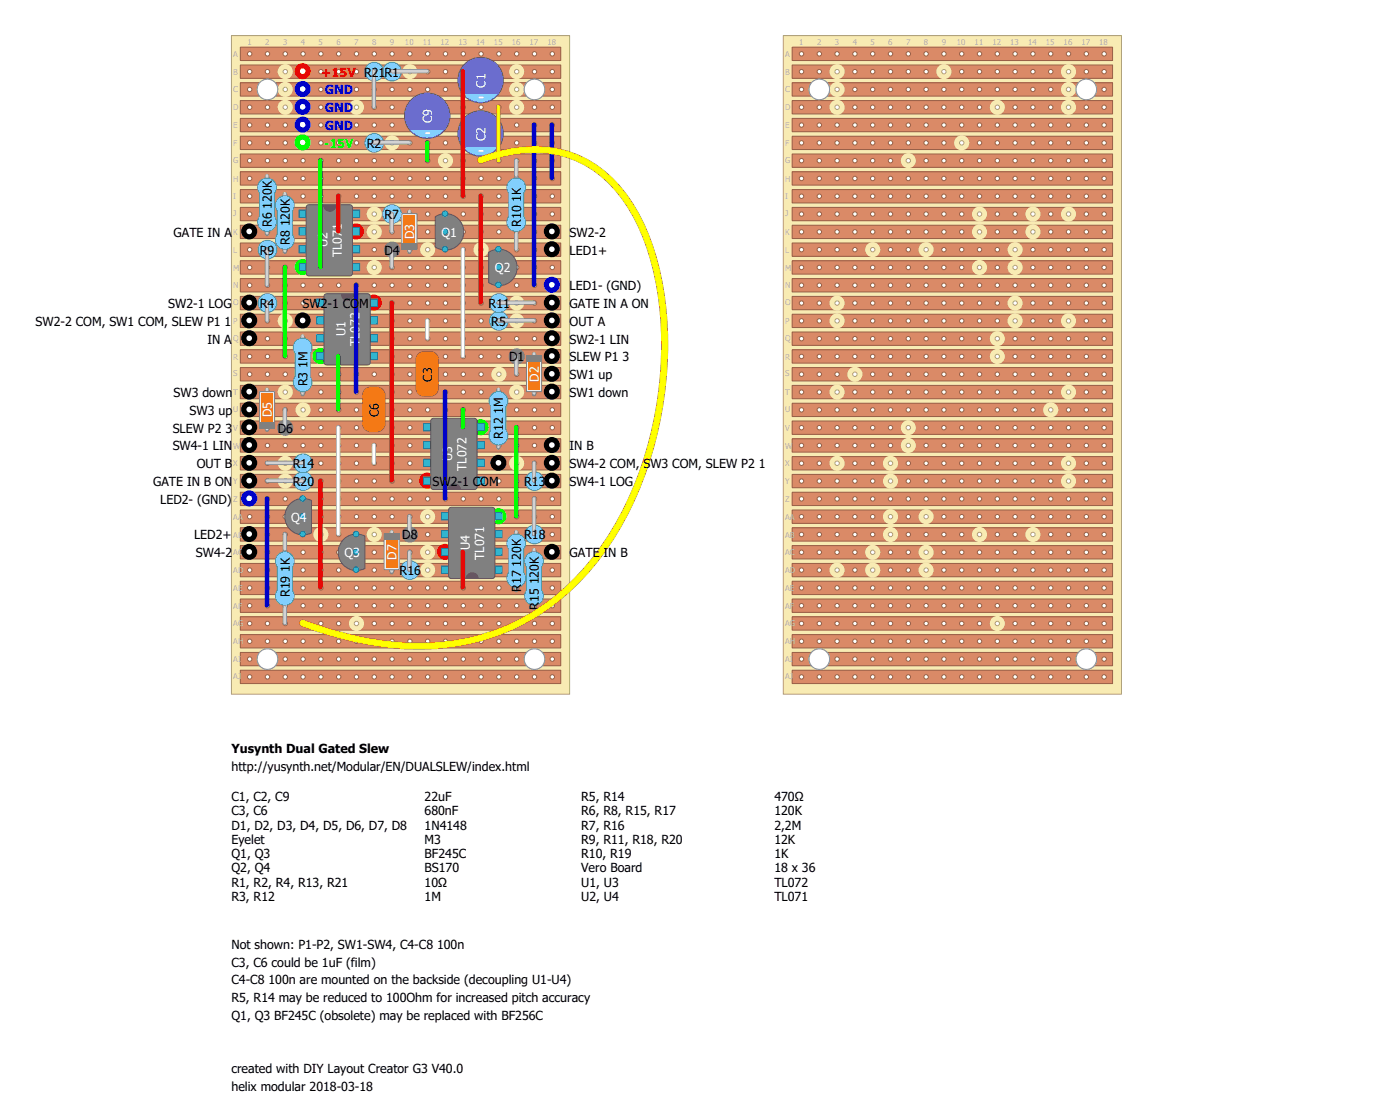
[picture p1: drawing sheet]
<svg xmlns="http://www.w3.org/2000/svg" width="200mm" height="160mm" viewBox="0 0 200 160" stroke-linecap="round" stroke-linejoin="round" font-family="sans-serif">
<defs><g id="words">
<text font-size="1.8" fill="#f00" x="45.8" y="10.9">+15V R21R1</text>
<g font-size="1.8" fill="#00f">
<text x="46.4" y="13.5">GND</text>
<text x="46.4" y="16">GND</text>
<text x="46.4" y="18.5">GND</text>
</g>
<g font-size="1.8" fill="#fff">
<text x="61.7" y="17.6" transform="rotate(-90 61.7 17.6)">C9</text>
<text x="69.3" y="12.5" transform="rotate(-90 69.3 12.5)">C1</text>
<text x="69.3" y="20.1" transform="rotate(-90 69.3 20.1)">C2</text>
<text x="46.7" y="35.3" transform="rotate(-90 46.7 35.3)">U2</text>
<text x="59.1" y="34.2" transform="rotate(-90 59.1 34.2)">D3</text>
<text x="63" y="33.8">Q1</text>
<text x="48.8" y="36.7" transform="rotate(-90 48.8 36.7)">TL071</text>
<text x="70.6" y="38.9">Q2</text>
<text x="49.3" y="48" transform="rotate(-90 49.3 48)">U1</text>
<text x="51.3" y="49.4" transform="rotate(-90 51.3 49.4)">TL072</text>
<text x="38.8" y="59.6" transform="rotate(-90 38.8 59.6)">D5</text>
<text x="76.9" y="54.5" transform="rotate(-90 76.9 54.5)">D2</text>
<text x="64.5" y="65.8" transform="rotate(-90 64.5 65.8)">U3</text>
<text x="66.5" y="67.2" transform="rotate(-90 66.5 67.2)">TL072</text>
<text x="41.5" y="74.4">Q4</text>
<text x="49.1" y="79.5">Q3</text>
<text x="56.6" y="79.9" transform="rotate(-90 56.6 79.9)">D7</text>
<text x="67.1" y="78.5" transform="rotate(-90 67.1 78.5)">U4</text>
<text x="69.1" y="79.9" transform="rotate(-90 69.1 79.9)">TL071</text>
</g>
<text font-size="1.8" fill="#0f0" x="46.2" y="21.1">-15V</text>
<g font-size="1.8">
<text x="52.3" y="21.1">R2</text>
<text x="24.8" y="33.8">GATE IN A</text>
<text x="38.8" y="32.4" transform="rotate(-90 38.8 32.4)">R6 120K</text>
<text x="41.3" y="34.9" transform="rotate(-90 41.3 34.9)">R8 120K</text>
<text x="54.9" y="31.2">R7</text>
<text x="74.4" y="32.4" transform="rotate(-90 74.4 32.4)">R10 1K</text>
<text x="81.3" y="33.8">SW2-2</text>
<text x="37.1" y="36.3">R9</text>
<text x="54.9" y="36.3">D4</text>
<text x="81.3" y="36.3">LED1+</text>
<text x="81.3" y="41.4">LED1- (GND)</text>
<text x="5.1" y="46.5">SW2-2 COM, SW1 COM, SLEW P1 1</text>
<text x="24" y="43.9">SW2-1 LOG</text>
<text x="37.1" y="43.9">R4</text>
<text x="43.2" y="43.9">SW2-1 COM</text>
<text x="69.7" y="43.9">R11</text>
<text x="70.1" y="46.5">R5</text>
<text x="81.3" y="46.5">OUT A</text>
<text x="81.3" y="43.9">GATE IN A ON</text>
<text x="29.6" y="49">IN A</text>
<text x="72.6" y="51.6">D1</text>
<text x="81.3" y="49">SW2-1 LIN</text>
<text x="81.3" y="51.6">SLEW P1 3</text>
<text x="24.8" y="56.6">SW3 down</text>
<text x="27.1" y="59.2">SW3 up</text>
<text x="43.9" y="55.1" transform="rotate(-90 43.9 55.1)">R3 1M</text>
<text x="54" y="59.6" transform="rotate(-90 54 59.6)">C6</text>
<text x="61.7" y="54.5" transform="rotate(-90 61.7 54.5)">C3</text>
<text x="81.3" y="56.6">SW1 down</text>
<text x="81.3" y="54.1">SW1 up</text>
<text x="24.6" y="61.7">SLEW P2 3</text>
<text x="24.6" y="64.3">SW4-1 LIN</text>
<text x="39.6" y="61.7">D6</text>
<text x="71.8" y="62.6" transform="rotate(-90 71.8 62.6)">R12 1M</text>
<text x="81.3" y="64.3">IN B</text>
<text x="21.8" y="69.3">GATE IN B ON</text>
<text x="22.9" y="71.9">LED2- (GND)</text>
<text x="28.1" y="66.8">OUT B</text>
<text x="41.8" y="69.3">R20</text>
<text x="41.8" y="66.8">R14</text>
<text x="61.7" y="69.3">SW2-1 COM</text>
<text x="74.8" y="69.3">R13</text>
<text x="81.3" y="66.8">SW4-2 COM, SW3 COM, SLEW P2 1</text>
<text x="81.3" y="69.3">SW4-1 LOG</text>
<text x="27.7" y="77">LED2+</text>
<text x="57.4" y="77">D8</text>
<text x="74.8" y="77">R18</text>
<text x="27.9" y="79.5">SW4-2</text>
<text x="57" y="82">R16</text>
<text x="81.3" y="79.5">GATE IN B</text>
<text x="41.3" y="85.2" transform="rotate(-90 41.3 85.2)">R19 1K</text>
<text x="74.4" y="84.5" transform="rotate(-90 74.4 84.5)">R17 120K</text>
<text x="76.9" y="87" transform="rotate(-90 76.9 87)">R15 120K</text>
<text x="33" y="107.4">Yusynth Dual Gated Slew</text>
<text x="33" y="110">http://yusynth.net/Modular/EN/DUALSLEW/index.html</text>
<text x="33" y="114.3">C1, C2, C9</text>
<text x="33" y="116.3">C3, C6</text>
<text x="33" y="118.4">D1, D2, D3, D4, D5, D6, D7, D8</text>
<text x="60.6" y="114.3">22uF</text>
<text x="60.6" y="116.3">680nF</text>
<text x="60.6" y="118.4">1N4148</text>
<text x="82.9" y="114.3">R5, R14</text>
<text x="82.9" y="116.3">R6, R8, R15, R17</text>
<text x="82.9" y="118.4">R7, R16</text>
<text x="110.5" y="114.3">470Ω</text>
<text x="110.5" y="116.3">120K</text>
<text x="110.5" y="118.4">2,2M</text>
<text x="33" y="120.4">Eyelet</text>
<text x="33" y="122.4">Q1, Q3</text>
<text x="33" y="124.5">Q2, Q4</text>
<text x="60.6" y="120.4">M3</text>
<text x="60.6" y="122.4">BF245C</text>
<text x="60.6" y="124.5">BS170</text>
<text x="82.9" y="120.4">R9, R11, R18, R20</text>
<text x="82.9" y="122.4">R10, R19</text>
<text x="82.9" y="124.5">Vero Board</text>
<text x="110.5" y="120.4">12K</text>
<text x="110.5" y="122.4">1K</text>
<text x="110.5" y="124.5">18 x 36</text>
<text x="33" y="126.5">R1, R2, R4, R13, R21</text>
<text x="33" y="128.5">R3, R12</text>
<text x="60.6" y="126.5">10Ω</text>
<text x="60.6" y="128.5">1M</text>
<text x="82.9" y="126.5">U1, U3</text>
<text x="82.9" y="128.5">U2, U4</text>
<text x="110.5" y="126.5">TL072</text>
<text x="110.5" y="128.5">TL071</text>
<text x="33" y="135.4">Not shown: P1-P2, SW1-SW4, C4-C8 100n</text>
<text x="33" y="137.9">C3, C6 could be 1uF (film)</text>
<text x="33" y="140.5">C4-C8 100n are mounted on the backside (decoupling U1-U4)</text>
<text x="33" y="143">R5, R14 may be reduced to 100Ohm for increased pitch accuracy</text>
<text x="33" y="145.5">Q1, Q3 BF245C (obsolete) may be replaced with BF256C</text>
<text x="33" y="153.2">created with DIY Layout Creator G3 V40.0</text>
<text x="33" y="155.7">helix modular 2018-03-18</text>
</g>
<g font-size="1.1" fill="#b6b6b6">
<text x="33.3" y="8.1">A</text>
<text x="33.3" y="10.7">B</text>
<text x="35.3" y="6.3">1</text>
<text x="37.8" y="6.3">2</text>
<text x="40.4" y="6.3">3</text>
<text x="42.9" y="6.3">4</text>
<text x="45.5" y="6.3">5</text>
<text x="48" y="6.3">6</text>
<text x="50.5" y="6.3">7</text>
<text x="53.1" y="6.3">8</text>
<text x="55.6" y="6.3">9</text>
<text x="57.8" y="6.3">10</text>
<text x="60.3" y="6.3">11</text>
<text x="62.9" y="6.3">12</text>
<text x="65.4" y="6.3">13</text>
<text x="67.9" y="6.3">14</text>
<text x="70.5" y="6.3">15</text>
<text x="73" y="6.3">16</text>
<text x="75.6" y="6.3">17</text>
<text x="78.1" y="6.3">18</text>
<text x="112" y="8.1">A</text>
<text x="112" y="10.7">B</text>
<text x="114" y="6.3">1</text>
<text x="116.6" y="6.3">2</text>
<text x="119.1" y="6.3">3</text>
<text x="121.7" y="6.3">4</text>
<text x="124.2" y="6.3">5</text>
<text x="126.7" y="6.3">6</text>
<text x="129.3" y="6.3">7</text>
<text x="131.8" y="6.3">8</text>
<text x="134.4" y="6.3">9</text>
<text x="136.5" y="6.3">10</text>
<text x="139.1" y="6.3">11</text>
<text x="141.6" y="6.3">12</text>
<text x="144.1" y="6.3">13</text>
<text x="146.7" y="6.3">14</text>
<text x="149.2" y="6.3">15</text>
<text x="151.8" y="6.3">16</text>
<text x="154.3" y="6.3">17</text>
<text x="156.8" y="6.3">18</text>
<text x="33.3" y="13.1">C</text>
<text x="33.3" y="15.7">D</text>
<text x="112" y="13.1">C</text>
<text x="112" y="15.7">D</text>
<text x="33.3" y="18.3">E</text>
<text x="33.3" y="20.8">F</text>
<text x="33.3" y="23.2">G</text>
<text x="112" y="18.3">E</text>
<text x="112" y="20.8">F</text>
<text x="112" y="23.2">G</text>
<text x="33.3" y="25.9">H</text>
<text x="33.3" y="28.4">I</text>
<text x="112" y="25.9">H</text>
<text x="112" y="28.4">I</text>
<text x="33.3" y="30.9">J</text>
<text x="33.3" y="33.5">K</text>
<text x="112" y="30.9">J</text>
<text x="112" y="33.5">K</text>
<text x="33.3" y="36.1">L</text>
<text x="33.3" y="38.6">M</text>
<text x="33.3" y="41.1">N</text>
<text x="112" y="36.1">L</text>
<text x="112" y="38.6">M</text>
<text x="112" y="41.1">N</text>
<text x="33.3" y="43.6">O</text>
<text x="33.3" y="46.2">P</text>
<text x="112" y="43.6">O</text>
<text x="112" y="46.2">P</text>
<text x="33.3" y="48.6">Q</text>
<text x="33.3" y="51.3">R</text>
<text x="33.3" y="53.7">S</text>
<text x="112" y="48.6">Q</text>
<text x="112" y="51.3">R</text>
<text x="112" y="53.7">S</text>
<text x="33.3" y="56.4">T</text>
<text x="33.3" y="58.8">U</text>
<text x="112" y="56.4">T</text>
<text x="112" y="58.8">U</text>
<text x="33.3" y="61.5">V</text>
<text x="33.3" y="64">W</text>
<text x="112" y="61.5">V</text>
<text x="112" y="64">W</text>
<text x="33.3" y="66.5">X</text>
<text x="33.3" y="69.1">Y</text>
<text x="33.3" y="71.6">Z</text>
<text x="112" y="66.5">X</text>
<text x="112" y="69.1">Y</text>
<text x="112" y="71.6">Z</text>
<text x="33.3" y="74.2">AA</text>
<text x="33.3" y="76.7">AB</text>
<text x="112" y="74.2">AA</text>
<text x="112" y="76.7">AB</text>
<text x="33.3" y="79.1">AC</text>
<text x="33.3" y="81.8">AD</text>
<text x="112" y="79.1">AC</text>
<text x="112" y="81.8">AD</text>
<text x="33.3" y="84.3">AE</text>
<text x="33.3" y="86.9">AF</text>
<text x="33.3" y="89.3">AG</text>
<text x="112" y="84.3">AE</text>
<text x="112" y="86.9">AF</text>
<text x="112" y="89.3">AG</text>
<text x="33.3" y="91.9">AH</text>
<text x="33.3" y="94.5">AI</text>
<text x="112" y="91.9">AH</text>
<text x="112" y="94.5">AI</text>
<text x="33.3" y="96.9">AJ</text>
<text x="112" y="96.9">AJ</text>
</g>
</g></defs>
<path d="M33 5.1h48.3v94h-48.3z" fill="#f8ebb3"/>
<path d="M33 5.1h48.3v94h-48.3z" fill="none" stroke="#ada47d" stroke-width=".14"/>
<path d="M34.3 6.7h45.7v1.9h-45.7z" fill="#da8a67"/>
<path d="M34.3 6.7h45.7v1.9h-45.7z" fill="none" stroke="#986048" stroke-width=".14"/>
<circle cx="35.6" cy="7.7" r=".32" fill="#fff"/>
<circle cx="35.6" cy="7.7" r=".32" fill="none" stroke="#986048" stroke-width=".14"/>
<circle cx="38.2" cy="7.7" r=".32" fill="#fff"/>
<circle cx="38.2" cy="7.7" r=".32" fill="none" stroke="#986048" stroke-width=".14"/>
<circle cx="40.7" cy="7.7" r=".32" fill="#fff"/>
<circle cx="40.7" cy="7.7" r=".32" fill="none" stroke="#986048" stroke-width=".14"/>
<circle cx="43.2" cy="7.7" r=".32" fill="#fff"/>
<circle cx="43.2" cy="7.7" r=".32" fill="none" stroke="#986048" stroke-width=".14"/>
<circle cx="45.8" cy="7.7" r=".32" fill="#fff"/>
<circle cx="45.8" cy="7.7" r=".32" fill="none" stroke="#986048" stroke-width=".14"/>
<circle cx="48.3" cy="7.7" r=".32" fill="#fff"/>
<circle cx="48.3" cy="7.7" r=".32" fill="none" stroke="#986048" stroke-width=".14"/>
<circle cx="50.9" cy="7.7" r=".32" fill="#fff"/>
<circle cx="50.9" cy="7.7" r=".32" fill="none" stroke="#986048" stroke-width=".14"/>
<circle cx="53.4" cy="7.7" r=".32" fill="#fff"/>
<circle cx="53.4" cy="7.7" r=".32" fill="none" stroke="#986048" stroke-width=".14"/>
<circle cx="55.9" cy="7.7" r=".32" fill="#fff"/>
<circle cx="55.9" cy="7.7" r=".32" fill="none" stroke="#986048" stroke-width=".14"/>
<circle cx="58.5" cy="7.7" r=".32" fill="#fff"/>
<circle cx="58.5" cy="7.7" r=".32" fill="none" stroke="#986048" stroke-width=".14"/>
<circle cx="61" cy="7.7" r=".32" fill="#fff"/>
<circle cx="61" cy="7.7" r=".32" fill="none" stroke="#986048" stroke-width=".14"/>
<circle cx="63.6" cy="7.7" r=".32" fill="#fff"/>
<circle cx="63.6" cy="7.7" r=".32" fill="none" stroke="#986048" stroke-width=".14"/>
<circle cx="66.1" cy="7.7" r=".32" fill="#fff"/>
<circle cx="66.1" cy="7.7" r=".32" fill="none" stroke="#986048" stroke-width=".14"/>
<circle cx="68.6" cy="7.7" r=".32" fill="#fff"/>
<circle cx="68.6" cy="7.7" r=".32" fill="none" stroke="#986048" stroke-width=".14"/>
<circle cx="71.2" cy="7.7" r=".32" fill="#fff"/>
<circle cx="71.2" cy="7.7" r=".32" fill="none" stroke="#986048" stroke-width=".14"/>
<circle cx="73.7" cy="7.7" r=".32" fill="#fff"/>
<circle cx="73.7" cy="7.7" r=".32" fill="none" stroke="#986048" stroke-width=".14"/>
<circle cx="76.3" cy="7.7" r=".32" fill="#fff"/>
<circle cx="76.3" cy="7.7" r=".32" fill="none" stroke="#986048" stroke-width=".14"/>
<circle cx="78.8" cy="7.7" r=".32" fill="#fff"/>
<circle cx="78.8" cy="7.7" r=".32" fill="none" stroke="#986048" stroke-width=".14"/>
<path d="M34.3 9.3h45.7v1.9h-45.7z" fill="#da8a67"/>
<path d="M34.3 9.3h45.7v1.9h-45.7z" fill="none" stroke="#986048" stroke-width=".14"/>
<circle cx="35.6" cy="10.2" r=".32" fill="#fff"/>
<circle cx="35.6" cy="10.2" r=".32" fill="none" stroke="#986048" stroke-width=".14"/>
<circle cx="38.2" cy="10.2" r=".32" fill="#fff"/>
<circle cx="38.2" cy="10.2" r=".32" fill="none" stroke="#986048" stroke-width=".14"/>
<circle cx="40.7" cy="10.2" r=".32" fill="#fff"/>
<circle cx="40.7" cy="10.2" r=".32" fill="none" stroke="#986048" stroke-width=".14"/>
<circle cx="43.2" cy="10.2" r=".32" fill="#fff"/>
<circle cx="43.2" cy="10.2" r=".32" fill="none" stroke="#986048" stroke-width=".14"/>
<circle cx="45.8" cy="10.2" r=".32" fill="#fff"/>
<circle cx="45.8" cy="10.2" r=".32" fill="none" stroke="#986048" stroke-width=".14"/>
<circle cx="48.3" cy="10.2" r=".32" fill="#fff"/>
<circle cx="48.3" cy="10.2" r=".32" fill="none" stroke="#986048" stroke-width=".14"/>
<circle cx="50.9" cy="10.2" r=".32" fill="#fff"/>
<circle cx="50.9" cy="10.2" r=".32" fill="none" stroke="#986048" stroke-width=".14"/>
<circle cx="53.4" cy="10.2" r=".32" fill="#fff"/>
<circle cx="53.4" cy="10.2" r=".32" fill="none" stroke="#986048" stroke-width=".14"/>
<circle cx="55.9" cy="10.2" r=".32" fill="#fff"/>
<circle cx="55.9" cy="10.2" r=".32" fill="none" stroke="#986048" stroke-width=".14"/>
<circle cx="58.5" cy="10.2" r=".32" fill="#fff"/>
<circle cx="58.5" cy="10.2" r=".32" fill="none" stroke="#986048" stroke-width=".14"/>
<circle cx="61" cy="10.2" r=".32" fill="#fff"/>
<circle cx="61" cy="10.2" r=".32" fill="none" stroke="#986048" stroke-width=".14"/>
<circle cx="63.6" cy="10.2" r=".32" fill="#fff"/>
<circle cx="63.6" cy="10.2" r=".32" fill="none" stroke="#986048" stroke-width=".14"/>
<circle cx="66.1" cy="10.2" r=".32" fill="#fff"/>
<circle cx="66.1" cy="10.2" r=".32" fill="none" stroke="#986048" stroke-width=".14"/>
<circle cx="68.6" cy="10.2" r=".32" fill="#fff"/>
<circle cx="68.6" cy="10.2" r=".32" fill="none" stroke="#986048" stroke-width=".14"/>
<circle cx="71.2" cy="10.2" r=".32" fill="#fff"/>
<circle cx="71.2" cy="10.2" r=".32" fill="none" stroke="#986048" stroke-width=".14"/>
<circle cx="73.7" cy="10.2" r=".32" fill="#fff"/>
<circle cx="73.7" cy="10.2" r=".32" fill="none" stroke="#986048" stroke-width=".14"/>
<circle cx="76.3" cy="10.2" r=".32" fill="#fff"/>
<circle cx="76.3" cy="10.2" r=".32" fill="none" stroke="#986048" stroke-width=".14"/>
<circle cx="78.8" cy="10.2" r=".32" fill="#fff"/>
<circle cx="78.8" cy="10.2" r=".32" fill="none" stroke="#986048" stroke-width=".14"/>
<path d="M34.3 11.8h45.7v1.9h-45.7z" fill="#da8a67"/>
<path d="M34.3 11.8h45.7v1.9h-45.7z" fill="none" stroke="#986048" stroke-width=".14"/>
<circle cx="35.6" cy="12.8" r=".32" fill="#fff"/>
<circle cx="35.6" cy="12.8" r=".32" fill="none" stroke="#986048" stroke-width=".14"/>
<circle cx="38.2" cy="12.8" r=".32" fill="#fff"/>
<circle cx="38.2" cy="12.8" r=".32" fill="none" stroke="#986048" stroke-width=".14"/>
<circle cx="40.7" cy="12.8" r=".32" fill="#fff"/>
<circle cx="40.7" cy="12.8" r=".32" fill="none" stroke="#986048" stroke-width=".14"/>
<circle cx="43.2" cy="12.8" r=".32" fill="#fff"/>
<circle cx="43.2" cy="12.8" r=".32" fill="none" stroke="#986048" stroke-width=".14"/>
<circle cx="45.8" cy="12.8" r=".32" fill="#fff"/>
<circle cx="45.8" cy="12.8" r=".32" fill="none" stroke="#986048" stroke-width=".14"/>
<circle cx="48.3" cy="12.8" r=".32" fill="#fff"/>
<circle cx="48.3" cy="12.8" r=".32" fill="none" stroke="#986048" stroke-width=".14"/>
<circle cx="50.9" cy="12.8" r=".32" fill="#fff"/>
<circle cx="50.9" cy="12.8" r=".32" fill="none" stroke="#986048" stroke-width=".14"/>
<circle cx="53.4" cy="12.8" r=".32" fill="#fff"/>
<circle cx="53.4" cy="12.8" r=".32" fill="none" stroke="#986048" stroke-width=".14"/>
<circle cx="55.9" cy="12.8" r=".32" fill="#fff"/>
<circle cx="55.9" cy="12.8" r=".32" fill="none" stroke="#986048" stroke-width=".14"/>
<circle cx="58.5" cy="12.8" r=".32" fill="#fff"/>
<circle cx="58.5" cy="12.8" r=".32" fill="none" stroke="#986048" stroke-width=".14"/>
<circle cx="61" cy="12.8" r=".32" fill="#fff"/>
<circle cx="61" cy="12.8" r=".32" fill="none" stroke="#986048" stroke-width=".14"/>
<circle cx="63.6" cy="12.8" r=".32" fill="#fff"/>
<circle cx="63.6" cy="12.8" r=".32" fill="none" stroke="#986048" stroke-width=".14"/>
<circle cx="66.1" cy="12.8" r=".32" fill="#fff"/>
<circle cx="66.1" cy="12.8" r=".32" fill="none" stroke="#986048" stroke-width=".14"/>
<circle cx="68.6" cy="12.8" r=".32" fill="#fff"/>
<circle cx="68.6" cy="12.8" r=".32" fill="none" stroke="#986048" stroke-width=".14"/>
<circle cx="71.2" cy="12.8" r=".32" fill="#fff"/>
<circle cx="71.2" cy="12.8" r=".32" fill="none" stroke="#986048" stroke-width=".14"/>
<circle cx="73.7" cy="12.8" r=".32" fill="#fff"/>
<circle cx="73.7" cy="12.8" r=".32" fill="none" stroke="#986048" stroke-width=".14"/>
<circle cx="76.3" cy="12.8" r=".32" fill="#fff"/>
<circle cx="76.3" cy="12.8" r=".32" fill="none" stroke="#986048" stroke-width=".14"/>
<circle cx="78.8" cy="12.8" r=".32" fill="#fff"/>
<circle cx="78.8" cy="12.8" r=".32" fill="none" stroke="#986048" stroke-width=".14"/>
<path d="M34.3 14.4h45.7v1.9h-45.7z" fill="#da8a67"/>
<path d="M34.3 14.4h45.7v1.9h-45.7z" fill="none" stroke="#986048" stroke-width=".14"/>
<circle cx="35.6" cy="15.3" r=".32" fill="#fff"/>
<circle cx="35.6" cy="15.3" r=".32" fill="none" stroke="#986048" stroke-width=".14"/>
<circle cx="38.2" cy="15.3" r=".32" fill="#fff"/>
<circle cx="38.2" cy="15.3" r=".32" fill="none" stroke="#986048" stroke-width=".14"/>
<circle cx="40.7" cy="15.3" r=".32" fill="#fff"/>
<circle cx="40.7" cy="15.3" r=".32" fill="none" stroke="#986048" stroke-width=".14"/>
<circle cx="43.2" cy="15.3" r=".32" fill="#fff"/>
<circle cx="43.2" cy="15.3" r=".32" fill="none" stroke="#986048" stroke-width=".14"/>
<circle cx="45.8" cy="15.3" r=".32" fill="#fff"/>
<circle cx="45.8" cy="15.3" r=".32" fill="none" stroke="#986048" stroke-width=".14"/>
<circle cx="48.3" cy="15.3" r=".32" fill="#fff"/>
<circle cx="48.3" cy="15.3" r=".32" fill="none" stroke="#986048" stroke-width=".14"/>
<circle cx="50.9" cy="15.3" r=".32" fill="#fff"/>
<circle cx="50.9" cy="15.3" r=".32" fill="none" stroke="#986048" stroke-width=".14"/>
<circle cx="53.4" cy="15.3" r=".32" fill="#fff"/>
<circle cx="53.4" cy="15.3" r=".32" fill="none" stroke="#986048" stroke-width=".14"/>
<circle cx="55.9" cy="15.3" r=".32" fill="#fff"/>
<circle cx="55.9" cy="15.3" r=".32" fill="none" stroke="#986048" stroke-width=".14"/>
<circle cx="58.5" cy="15.3" r=".32" fill="#fff"/>
<circle cx="58.5" cy="15.3" r=".32" fill="none" stroke="#986048" stroke-width=".14"/>
<circle cx="61" cy="15.3" r=".32" fill="#fff"/>
<circle cx="61" cy="15.3" r=".32" fill="none" stroke="#986048" stroke-width=".14"/>
<circle cx="63.6" cy="15.3" r=".32" fill="#fff"/>
<circle cx="63.6" cy="15.3" r=".32" fill="none" stroke="#986048" stroke-width=".14"/>
<circle cx="66.1" cy="15.3" r=".32" fill="#fff"/>
<circle cx="66.1" cy="15.3" r=".32" fill="none" stroke="#986048" stroke-width=".14"/>
<circle cx="68.6" cy="15.3" r=".32" fill="#fff"/>
<circle cx="68.6" cy="15.3" r=".32" fill="none" stroke="#986048" stroke-width=".14"/>
<circle cx="71.2" cy="15.3" r=".32" fill="#fff"/>
<circle cx="71.2" cy="15.3" r=".32" fill="none" stroke="#986048" stroke-width=".14"/>
<circle cx="73.7" cy="15.3" r=".32" fill="#fff"/>
<circle cx="73.7" cy="15.3" r=".32" fill="none" stroke="#986048" stroke-width=".14"/>
<circle cx="76.3" cy="15.3" r=".32" fill="#fff"/>
<circle cx="76.3" cy="15.3" r=".32" fill="none" stroke="#986048" stroke-width=".14"/>
<circle cx="78.8" cy="15.3" r=".32" fill="#fff"/>
<circle cx="78.8" cy="15.3" r=".32" fill="none" stroke="#986048" stroke-width=".14"/>
<path d="M34.3 16.9h45.7v1.9h-45.7z" fill="#da8a67"/>
<path d="M34.3 16.9h45.7v1.9h-45.7z" fill="none" stroke="#986048" stroke-width=".14"/>
<circle cx="35.6" cy="17.8" r=".32" fill="#fff"/>
<circle cx="35.6" cy="17.8" r=".32" fill="none" stroke="#986048" stroke-width=".14"/>
<circle cx="38.2" cy="17.8" r=".32" fill="#fff"/>
<circle cx="38.2" cy="17.8" r=".32" fill="none" stroke="#986048" stroke-width=".14"/>
<circle cx="40.7" cy="17.8" r=".32" fill="#fff"/>
<circle cx="40.7" cy="17.8" r=".32" fill="none" stroke="#986048" stroke-width=".14"/>
<circle cx="43.2" cy="17.8" r=".32" fill="#fff"/>
<circle cx="43.2" cy="17.8" r=".32" fill="none" stroke="#986048" stroke-width=".14"/>
<circle cx="45.8" cy="17.8" r=".32" fill="#fff"/>
<circle cx="45.8" cy="17.8" r=".32" fill="none" stroke="#986048" stroke-width=".14"/>
<circle cx="48.3" cy="17.8" r=".32" fill="#fff"/>
<circle cx="48.3" cy="17.8" r=".32" fill="none" stroke="#986048" stroke-width=".14"/>
<circle cx="50.9" cy="17.8" r=".32" fill="#fff"/>
<circle cx="50.9" cy="17.8" r=".32" fill="none" stroke="#986048" stroke-width=".14"/>
<circle cx="53.4" cy="17.8" r=".32" fill="#fff"/>
<circle cx="53.4" cy="17.8" r=".32" fill="none" stroke="#986048" stroke-width=".14"/>
<circle cx="55.9" cy="17.8" r=".32" fill="#fff"/>
<circle cx="55.9" cy="17.8" r=".32" fill="none" stroke="#986048" stroke-width=".14"/>
<circle cx="58.5" cy="17.8" r=".32" fill="#fff"/>
<circle cx="58.5" cy="17.8" r=".32" fill="none" stroke="#986048" stroke-width=".14"/>
<circle cx="61" cy="17.8" r=".32" fill="#fff"/>
<circle cx="61" cy="17.8" r=".32" fill="none" stroke="#986048" stroke-width=".14"/>
<circle cx="63.6" cy="17.8" r=".32" fill="#fff"/>
<circle cx="63.6" cy="17.8" r=".32" fill="none" stroke="#986048" stroke-width=".14"/>
<circle cx="66.1" cy="17.8" r=".32" fill="#fff"/>
<circle cx="66.1" cy="17.8" r=".32" fill="none" stroke="#986048" stroke-width=".14"/>
<circle cx="68.6" cy="17.8" r=".32" fill="#fff"/>
<circle cx="68.6" cy="17.8" r=".32" fill="none" stroke="#986048" stroke-width=".14"/>
<circle cx="71.2" cy="17.8" r=".32" fill="#fff"/>
<circle cx="71.2" cy="17.8" r=".32" fill="none" stroke="#986048" stroke-width=".14"/>
<circle cx="73.7" cy="17.8" r=".32" fill="#fff"/>
<circle cx="73.7" cy="17.8" r=".32" fill="none" stroke="#986048" stroke-width=".14"/>
<circle cx="76.3" cy="17.8" r=".32" fill="#fff"/>
<circle cx="76.3" cy="17.8" r=".32" fill="none" stroke="#986048" stroke-width=".14"/>
<circle cx="78.8" cy="17.8" r=".32" fill="#fff"/>
<circle cx="78.8" cy="17.8" r=".32" fill="none" stroke="#986048" stroke-width=".14"/>
<path d="M34.3 19.4h45.7v1.9h-45.7z" fill="#da8a67"/>
<path d="M34.3 19.4h45.7v1.9h-45.7z" fill="none" stroke="#986048" stroke-width=".14"/>
<circle cx="35.6" cy="20.4" r=".32" fill="#fff"/>
<circle cx="35.6" cy="20.4" r=".32" fill="none" stroke="#986048" stroke-width=".14"/>
<circle cx="38.2" cy="20.4" r=".32" fill="#fff"/>
<circle cx="38.2" cy="20.4" r=".32" fill="none" stroke="#986048" stroke-width=".14"/>
<circle cx="40.7" cy="20.4" r=".32" fill="#fff"/>
<circle cx="40.7" cy="20.4" r=".32" fill="none" stroke="#986048" stroke-width=".14"/>
<circle cx="43.2" cy="20.4" r=".32" fill="#fff"/>
<circle cx="43.2" cy="20.4" r=".32" fill="none" stroke="#986048" stroke-width=".14"/>
<circle cx="45.8" cy="20.4" r=".32" fill="#fff"/>
<circle cx="45.8" cy="20.4" r=".32" fill="none" stroke="#986048" stroke-width=".14"/>
<circle cx="48.3" cy="20.4" r=".32" fill="#fff"/>
<circle cx="48.3" cy="20.4" r=".32" fill="none" stroke="#986048" stroke-width=".14"/>
<circle cx="50.9" cy="20.4" r=".32" fill="#fff"/>
<circle cx="50.9" cy="20.4" r=".32" fill="none" stroke="#986048" stroke-width=".14"/>
<circle cx="53.4" cy="20.4" r=".32" fill="#fff"/>
<circle cx="53.4" cy="20.4" r=".32" fill="none" stroke="#986048" stroke-width=".14"/>
<circle cx="55.9" cy="20.4" r=".32" fill="#fff"/>
<circle cx="55.9" cy="20.4" r=".32" fill="none" stroke="#986048" stroke-width=".14"/>
<circle cx="58.5" cy="20.4" r=".32" fill="#fff"/>
<circle cx="58.5" cy="20.4" r=".32" fill="none" stroke="#986048" stroke-width=".14"/>
<circle cx="61" cy="20.4" r=".32" fill="#fff"/>
<circle cx="61" cy="20.4" r=".32" fill="none" stroke="#986048" stroke-width=".14"/>
<circle cx="63.6" cy="20.4" r=".32" fill="#fff"/>
<circle cx="63.6" cy="20.4" r=".32" fill="none" stroke="#986048" stroke-width=".14"/>
<circle cx="66.1" cy="20.4" r=".32" fill="#fff"/>
<circle cx="66.1" cy="20.4" r=".32" fill="none" stroke="#986048" stroke-width=".14"/>
<circle cx="68.6" cy="20.4" r=".32" fill="#fff"/>
<circle cx="68.6" cy="20.4" r=".32" fill="none" stroke="#986048" stroke-width=".14"/>
<circle cx="71.2" cy="20.4" r=".32" fill="#fff"/>
<circle cx="71.2" cy="20.4" r=".32" fill="none" stroke="#986048" stroke-width=".14"/>
<circle cx="73.7" cy="20.4" r=".32" fill="#fff"/>
<circle cx="73.7" cy="20.4" r=".32" fill="none" stroke="#986048" stroke-width=".14"/>
<circle cx="76.3" cy="20.4" r=".32" fill="#fff"/>
<circle cx="76.3" cy="20.4" r=".32" fill="none" stroke="#986048" stroke-width=".14"/>
<circle cx="78.8" cy="20.4" r=".32" fill="#fff"/>
<circle cx="78.8" cy="20.4" r=".32" fill="none" stroke="#986048" stroke-width=".14"/>
<path d="M34.3 22h45.7v1.9h-45.7z" fill="#da8a67"/>
<path d="M34.3 22h45.7v1.9h-45.7z" fill="none" stroke="#986048" stroke-width=".14"/>
<circle cx="35.6" cy="22.9" r=".32" fill="#fff"/>
<circle cx="35.6" cy="22.9" r=".32" fill="none" stroke="#986048" stroke-width=".14"/>
<circle cx="38.2" cy="22.9" r=".32" fill="#fff"/>
<circle cx="38.2" cy="22.9" r=".32" fill="none" stroke="#986048" stroke-width=".14"/>
<circle cx="40.7" cy="22.9" r=".32" fill="#fff"/>
<circle cx="40.7" cy="22.9" r=".32" fill="none" stroke="#986048" stroke-width=".14"/>
<circle cx="43.2" cy="22.9" r=".32" fill="#fff"/>
<circle cx="43.2" cy="22.9" r=".32" fill="none" stroke="#986048" stroke-width=".14"/>
<circle cx="45.8" cy="22.9" r=".32" fill="#fff"/>
<circle cx="45.8" cy="22.9" r=".32" fill="none" stroke="#986048" stroke-width=".14"/>
<circle cx="48.3" cy="22.9" r=".32" fill="#fff"/>
<circle cx="48.3" cy="22.9" r=".32" fill="none" stroke="#986048" stroke-width=".14"/>
<circle cx="50.9" cy="22.9" r=".32" fill="#fff"/>
<circle cx="50.9" cy="22.9" r=".32" fill="none" stroke="#986048" stroke-width=".14"/>
<circle cx="53.4" cy="22.9" r=".32" fill="#fff"/>
<circle cx="53.4" cy="22.9" r=".32" fill="none" stroke="#986048" stroke-width=".14"/>
<circle cx="55.9" cy="22.9" r=".32" fill="#fff"/>
<circle cx="55.9" cy="22.9" r=".32" fill="none" stroke="#986048" stroke-width=".14"/>
<circle cx="58.5" cy="22.9" r=".32" fill="#fff"/>
<circle cx="58.5" cy="22.9" r=".32" fill="none" stroke="#986048" stroke-width=".14"/>
<circle cx="61" cy="22.9" r=".32" fill="#fff"/>
<circle cx="61" cy="22.9" r=".32" fill="none" stroke="#986048" stroke-width=".14"/>
<circle cx="63.6" cy="22.9" r=".32" fill="#fff"/>
<circle cx="63.6" cy="22.9" r=".32" fill="none" stroke="#986048" stroke-width=".14"/>
<circle cx="66.1" cy="22.9" r=".32" fill="#fff"/>
<circle cx="66.1" cy="22.9" r=".32" fill="none" stroke="#986048" stroke-width=".14"/>
<circle cx="68.6" cy="22.9" r=".32" fill="#fff"/>
<circle cx="68.6" cy="22.9" r=".32" fill="none" stroke="#986048" stroke-width=".14"/>
<circle cx="71.2" cy="22.9" r=".32" fill="#fff"/>
<circle cx="71.2" cy="22.9" r=".32" fill="none" stroke="#986048" stroke-width=".14"/>
<circle cx="73.7" cy="22.9" r=".32" fill="#fff"/>
<circle cx="73.7" cy="22.9" r=".32" fill="none" stroke="#986048" stroke-width=".14"/>
<circle cx="76.3" cy="22.9" r=".32" fill="#fff"/>
<circle cx="76.3" cy="22.9" r=".32" fill="none" stroke="#986048" stroke-width=".14"/>
<circle cx="78.8" cy="22.9" r=".32" fill="#fff"/>
<circle cx="78.8" cy="22.9" r=".32" fill="none" stroke="#986048" stroke-width=".14"/>
<path d="M34.3 24.5h45.7v1.9h-45.7z" fill="#da8a67"/>
<path d="M34.3 24.5h45.7v1.9h-45.7z" fill="none" stroke="#986048" stroke-width=".14"/>
<circle cx="35.6" cy="25.5" r=".32" fill="#fff"/>
<circle cx="35.6" cy="25.5" r=".32" fill="none" stroke="#986048" stroke-width=".14"/>
<circle cx="38.2" cy="25.5" r=".32" fill="#fff"/>
<circle cx="38.2" cy="25.5" r=".32" fill="none" stroke="#986048" stroke-width=".14"/>
<circle cx="40.7" cy="25.5" r=".32" fill="#fff"/>
<circle cx="40.7" cy="25.5" r=".32" fill="none" stroke="#986048" stroke-width=".14"/>
<circle cx="43.2" cy="25.5" r=".32" fill="#fff"/>
<circle cx="43.2" cy="25.5" r=".32" fill="none" stroke="#986048" stroke-width=".14"/>
<circle cx="45.8" cy="25.5" r=".32" fill="#fff"/>
<circle cx="45.8" cy="25.5" r=".32" fill="none" stroke="#986048" stroke-width=".14"/>
<circle cx="48.3" cy="25.5" r=".32" fill="#fff"/>
<circle cx="48.3" cy="25.5" r=".32" fill="none" stroke="#986048" stroke-width=".14"/>
<circle cx="50.9" cy="25.5" r=".32" fill="#fff"/>
<circle cx="50.9" cy="25.5" r=".32" fill="none" stroke="#986048" stroke-width=".14"/>
<circle cx="53.4" cy="25.5" r=".32" fill="#fff"/>
<circle cx="53.4" cy="25.5" r=".32" fill="none" stroke="#986048" stroke-width=".14"/>
<circle cx="55.9" cy="25.5" r=".32" fill="#fff"/>
<circle cx="55.9" cy="25.5" r=".32" fill="none" stroke="#986048" stroke-width=".14"/>
<circle cx="58.5" cy="25.5" r=".32" fill="#fff"/>
<circle cx="58.5" cy="25.5" r=".32" fill="none" stroke="#986048" stroke-width=".14"/>
<circle cx="61" cy="25.5" r=".32" fill="#fff"/>
<circle cx="61" cy="25.5" r=".32" fill="none" stroke="#986048" stroke-width=".14"/>
<circle cx="63.6" cy="25.5" r=".32" fill="#fff"/>
<circle cx="63.6" cy="25.5" r=".32" fill="none" stroke="#986048" stroke-width=".14"/>
<circle cx="66.1" cy="25.5" r=".32" fill="#fff"/>
<circle cx="66.1" cy="25.5" r=".32" fill="none" stroke="#986048" stroke-width=".14"/>
<circle cx="68.6" cy="25.5" r=".32" fill="#fff"/>
<circle cx="68.6" cy="25.5" r=".32" fill="none" stroke="#986048" stroke-width=".14"/>
<circle cx="71.2" cy="25.5" r=".32" fill="#fff"/>
<circle cx="71.2" cy="25.5" r=".32" fill="none" stroke="#986048" stroke-width=".14"/>
<circle cx="73.7" cy="25.5" r=".32" fill="#fff"/>
<circle cx="73.7" cy="25.5" r=".32" fill="none" stroke="#986048" stroke-width=".14"/>
<circle cx="76.3" cy="25.5" r=".32" fill="#fff"/>
<circle cx="76.3" cy="25.5" r=".32" fill="none" stroke="#986048" stroke-width=".14"/>
<circle cx="78.8" cy="25.5" r=".32" fill="#fff"/>
<circle cx="78.8" cy="25.5" r=".32" fill="none" stroke="#986048" stroke-width=".14"/>
<path d="M34.3 27.1h45.7v1.9h-45.7z" fill="#da8a67"/>
<path d="M34.3 27.1h45.7v1.9h-45.7z" fill="none" stroke="#986048" stroke-width=".14"/>
<circle cx="35.6" cy="28" r=".32" fill="#fff"/>
<circle cx="35.6" cy="28" r=".32" fill="none" stroke="#986048" stroke-width=".14"/>
<circle cx="38.2" cy="28" r=".32" fill="#fff"/>
<circle cx="38.2" cy="28" r=".32" fill="none" stroke="#986048" stroke-width=".14"/>
<circle cx="40.7" cy="28" r=".32" fill="#fff"/>
<circle cx="40.7" cy="28" r=".32" fill="none" stroke="#986048" stroke-width=".14"/>
<circle cx="43.2" cy="28" r=".32" fill="#fff"/>
<circle cx="43.2" cy="28" r=".32" fill="none" stroke="#986048" stroke-width=".14"/>
<circle cx="45.8" cy="28" r=".32" fill="#fff"/>
<circle cx="45.8" cy="28" r=".32" fill="none" stroke="#986048" stroke-width=".14"/>
<circle cx="48.3" cy="28" r=".32" fill="#fff"/>
<circle cx="48.3" cy="28" r=".32" fill="none" stroke="#986048" stroke-width=".14"/>
<circle cx="50.9" cy="28" r=".32" fill="#fff"/>
<circle cx="50.9" cy="28" r=".32" fill="none" stroke="#986048" stroke-width=".14"/>
<circle cx="53.4" cy="28" r=".32" fill="#fff"/>
<circle cx="53.4" cy="28" r=".32" fill="none" stroke="#986048" stroke-width=".14"/>
<circle cx="55.9" cy="28" r=".32" fill="#fff"/>
<circle cx="55.9" cy="28" r=".32" fill="none" stroke="#986048" stroke-width=".14"/>
<circle cx="58.5" cy="28" r=".32" fill="#fff"/>
<circle cx="58.5" cy="28" r=".32" fill="none" stroke="#986048" stroke-width=".14"/>
<circle cx="61" cy="28" r=".32" fill="#fff"/>
<circle cx="61" cy="28" r=".32" fill="none" stroke="#986048" stroke-width=".14"/>
<circle cx="63.6" cy="28" r=".32" fill="#fff"/>
<circle cx="63.6" cy="28" r=".32" fill="none" stroke="#986048" stroke-width=".14"/>
<circle cx="66.1" cy="28" r=".32" fill="#fff"/>
<circle cx="66.1" cy="28" r=".32" fill="none" stroke="#986048" stroke-width=".14"/>
<circle cx="68.6" cy="28" r=".32" fill="#fff"/>
<circle cx="68.6" cy="28" r=".32" fill="none" stroke="#986048" stroke-width=".14"/>
<circle cx="71.2" cy="28" r=".32" fill="#fff"/>
<circle cx="71.2" cy="28" r=".32" fill="none" stroke="#986048" stroke-width=".14"/>
<circle cx="73.7" cy="28" r=".32" fill="#fff"/>
<circle cx="73.7" cy="28" r=".32" fill="none" stroke="#986048" stroke-width=".14"/>
<circle cx="76.3" cy="28" r=".32" fill="#fff"/>
<circle cx="76.3" cy="28" r=".32" fill="none" stroke="#986048" stroke-width=".14"/>
<circle cx="78.8" cy="28" r=".32" fill="#fff"/>
<circle cx="78.8" cy="28" r=".32" fill="none" stroke="#986048" stroke-width=".14"/>
<path d="M34.3 29.6h45.7v1.9h-45.7z" fill="#da8a67"/>
<path d="M34.3 29.6h45.7v1.9h-45.7z" fill="none" stroke="#986048" stroke-width=".14"/>
<circle cx="35.6" cy="30.5" r=".32" fill="#fff"/>
<circle cx="35.6" cy="30.5" r=".32" fill="none" stroke="#986048" stroke-width=".14"/>
<circle cx="38.2" cy="30.5" r=".32" fill="#fff"/>
<circle cx="38.2" cy="30.5" r=".32" fill="none" stroke="#986048" stroke-width=".14"/>
<circle cx="40.7" cy="30.5" r=".32" fill="#fff"/>
<circle cx="40.7" cy="30.5" r=".32" fill="none" stroke="#986048" stroke-width=".14"/>
<circle cx="43.2" cy="30.5" r=".32" fill="#fff"/>
<circle cx="43.2" cy="30.5" r=".32" fill="none" stroke="#986048" stroke-width=".14"/>
<circle cx="45.8" cy="30.5" r=".32" fill="#fff"/>
<circle cx="45.8" cy="30.5" r=".32" fill="none" stroke="#986048" stroke-width=".14"/>
<circle cx="48.3" cy="30.5" r=".32" fill="#fff"/>
<circle cx="48.3" cy="30.5" r=".32" fill="none" stroke="#986048" stroke-width=".14"/>
<circle cx="50.9" cy="30.5" r=".32" fill="#fff"/>
<circle cx="50.9" cy="30.5" r=".32" fill="none" stroke="#986048" stroke-width=".14"/>
<circle cx="53.4" cy="30.5" r=".32" fill="#fff"/>
<circle cx="53.4" cy="30.5" r=".32" fill="none" stroke="#986048" stroke-width=".14"/>
<circle cx="55.9" cy="30.5" r=".32" fill="#fff"/>
<circle cx="55.9" cy="30.5" r=".32" fill="none" stroke="#986048" stroke-width=".14"/>
<circle cx="58.5" cy="30.5" r=".32" fill="#fff"/>
<circle cx="58.5" cy="30.5" r=".32" fill="none" stroke="#986048" stroke-width=".14"/>
<circle cx="61" cy="30.5" r=".32" fill="#fff"/>
<circle cx="61" cy="30.5" r=".32" fill="none" stroke="#986048" stroke-width=".14"/>
<circle cx="63.6" cy="30.5" r=".32" fill="#fff"/>
<circle cx="63.6" cy="30.5" r=".32" fill="none" stroke="#986048" stroke-width=".14"/>
<circle cx="66.1" cy="30.5" r=".32" fill="#fff"/>
<circle cx="66.1" cy="30.5" r=".32" fill="none" stroke="#986048" stroke-width=".14"/>
<circle cx="68.6" cy="30.5" r=".32" fill="#fff"/>
<circle cx="68.6" cy="30.5" r=".32" fill="none" stroke="#986048" stroke-width=".14"/>
<circle cx="71.2" cy="30.5" r=".32" fill="#fff"/>
<circle cx="71.2" cy="30.5" r=".32" fill="none" stroke="#986048" stroke-width=".14"/>
<circle cx="73.7" cy="30.5" r=".32" fill="#fff"/>
<circle cx="73.7" cy="30.5" r=".32" fill="none" stroke="#986048" stroke-width=".14"/>
<circle cx="76.3" cy="30.5" r=".32" fill="#fff"/>
<circle cx="76.3" cy="30.5" r=".32" fill="none" stroke="#986048" stroke-width=".14"/>
<circle cx="78.8" cy="30.5" r=".32" fill="#fff"/>
<circle cx="78.8" cy="30.5" r=".32" fill="none" stroke="#986048" stroke-width=".14"/>
<path d="M34.3 32.1h45.7v1.9h-45.7z" fill="#da8a67"/>
<path d="M34.3 32.1h45.7v1.9h-45.7z" fill="none" stroke="#986048" stroke-width=".14"/>
<circle cx="35.6" cy="33.1" r=".32" fill="#fff"/>
<circle cx="35.6" cy="33.1" r=".32" fill="none" stroke="#986048" stroke-width=".14"/>
<circle cx="38.2" cy="33.1" r=".32" fill="#fff"/>
<circle cx="38.2" cy="33.1" r=".32" fill="none" stroke="#986048" stroke-width=".14"/>
<circle cx="40.7" cy="33.1" r=".32" fill="#fff"/>
<circle cx="40.7" cy="33.1" r=".32" fill="none" stroke="#986048" stroke-width=".14"/>
<circle cx="43.2" cy="33.1" r=".32" fill="#fff"/>
<circle cx="43.2" cy="33.1" r=".32" fill="none" stroke="#986048" stroke-width=".14"/>
<circle cx="45.8" cy="33.1" r=".32" fill="#fff"/>
<circle cx="45.8" cy="33.1" r=".32" fill="none" stroke="#986048" stroke-width=".14"/>
<circle cx="48.3" cy="33.1" r=".32" fill="#fff"/>
<circle cx="48.3" cy="33.1" r=".32" fill="none" stroke="#986048" stroke-width=".14"/>
<circle cx="50.9" cy="33.1" r=".32" fill="#fff"/>
<circle cx="50.9" cy="33.1" r=".32" fill="none" stroke="#986048" stroke-width=".14"/>
<circle cx="53.4" cy="33.1" r=".32" fill="#fff"/>
<circle cx="53.4" cy="33.1" r=".32" fill="none" stroke="#986048" stroke-width=".14"/>
<circle cx="55.9" cy="33.1" r=".32" fill="#fff"/>
<circle cx="55.9" cy="33.1" r=".32" fill="none" stroke="#986048" stroke-width=".14"/>
<circle cx="58.5" cy="33.1" r=".32" fill="#fff"/>
<circle cx="58.5" cy="33.1" r=".32" fill="none" stroke="#986048" stroke-width=".14"/>
<circle cx="61" cy="33.1" r=".32" fill="#fff"/>
<circle cx="61" cy="33.1" r=".32" fill="none" stroke="#986048" stroke-width=".14"/>
<circle cx="63.6" cy="33.1" r=".32" fill="#fff"/>
<circle cx="63.6" cy="33.1" r=".32" fill="none" stroke="#986048" stroke-width=".14"/>
<circle cx="66.1" cy="33.1" r=".32" fill="#fff"/>
<circle cx="66.1" cy="33.1" r=".32" fill="none" stroke="#986048" stroke-width=".14"/>
<circle cx="68.6" cy="33.1" r=".32" fill="#fff"/>
<circle cx="68.6" cy="33.1" r=".32" fill="none" stroke="#986048" stroke-width=".14"/>
<circle cx="71.2" cy="33.1" r=".32" fill="#fff"/>
<circle cx="71.2" cy="33.1" r=".32" fill="none" stroke="#986048" stroke-width=".14"/>
<circle cx="73.7" cy="33.1" r=".32" fill="#fff"/>
<circle cx="73.7" cy="33.1" r=".32" fill="none" stroke="#986048" stroke-width=".14"/>
<circle cx="76.3" cy="33.1" r=".32" fill="#fff"/>
<circle cx="76.3" cy="33.1" r=".32" fill="none" stroke="#986048" stroke-width=".14"/>
<circle cx="78.8" cy="33.1" r=".32" fill="#fff"/>
<circle cx="78.8" cy="33.1" r=".32" fill="none" stroke="#986048" stroke-width=".14"/>
<path d="M34.3 34.7h45.7v1.9h-45.7z" fill="#da8a67"/>
<path d="M34.3 34.7h45.7v1.9h-45.7z" fill="none" stroke="#986048" stroke-width=".14"/>
<circle cx="35.6" cy="35.6" r=".32" fill="#fff"/>
<circle cx="35.6" cy="35.6" r=".32" fill="none" stroke="#986048" stroke-width=".14"/>
<circle cx="38.2" cy="35.6" r=".32" fill="#fff"/>
<circle cx="38.2" cy="35.6" r=".32" fill="none" stroke="#986048" stroke-width=".14"/>
<circle cx="40.7" cy="35.6" r=".32" fill="#fff"/>
<circle cx="40.7" cy="35.6" r=".32" fill="none" stroke="#986048" stroke-width=".14"/>
<circle cx="43.2" cy="35.6" r=".32" fill="#fff"/>
<circle cx="43.2" cy="35.6" r=".32" fill="none" stroke="#986048" stroke-width=".14"/>
<circle cx="45.8" cy="35.6" r=".32" fill="#fff"/>
<circle cx="45.8" cy="35.6" r=".32" fill="none" stroke="#986048" stroke-width=".14"/>
<circle cx="48.3" cy="35.6" r=".32" fill="#fff"/>
<circle cx="48.3" cy="35.6" r=".32" fill="none" stroke="#986048" stroke-width=".14"/>
<circle cx="50.9" cy="35.6" r=".32" fill="#fff"/>
<circle cx="50.9" cy="35.6" r=".32" fill="none" stroke="#986048" stroke-width=".14"/>
<circle cx="53.4" cy="35.6" r=".32" fill="#fff"/>
<circle cx="53.4" cy="35.6" r=".32" fill="none" stroke="#986048" stroke-width=".14"/>
<circle cx="55.9" cy="35.6" r=".32" fill="#fff"/>
<circle cx="55.9" cy="35.6" r=".32" fill="none" stroke="#986048" stroke-width=".14"/>
<circle cx="58.5" cy="35.6" r=".32" fill="#fff"/>
<circle cx="58.5" cy="35.6" r=".32" fill="none" stroke="#986048" stroke-width=".14"/>
<circle cx="61" cy="35.6" r=".32" fill="#fff"/>
<circle cx="61" cy="35.6" r=".32" fill="none" stroke="#986048" stroke-width=".14"/>
<circle cx="63.6" cy="35.6" r=".32" fill="#fff"/>
<circle cx="63.6" cy="35.6" r=".32" fill="none" stroke="#986048" stroke-width=".14"/>
<circle cx="66.1" cy="35.6" r=".32" fill="#fff"/>
<circle cx="66.1" cy="35.6" r=".32" fill="none" stroke="#986048" stroke-width=".14"/>
<circle cx="68.6" cy="35.6" r=".32" fill="#fff"/>
<circle cx="68.6" cy="35.6" r=".32" fill="none" stroke="#986048" stroke-width=".14"/>
<circle cx="71.2" cy="35.6" r=".32" fill="#fff"/>
<circle cx="71.2" cy="35.6" r=".32" fill="none" stroke="#986048" stroke-width=".14"/>
<circle cx="73.7" cy="35.6" r=".32" fill="#fff"/>
<circle cx="73.7" cy="35.6" r=".32" fill="none" stroke="#986048" stroke-width=".14"/>
<circle cx="76.3" cy="35.6" r=".32" fill="#fff"/>
<circle cx="76.3" cy="35.6" r=".32" fill="none" stroke="#986048" stroke-width=".14"/>
<circle cx="78.8" cy="35.6" r=".32" fill="#fff"/>
<circle cx="78.8" cy="35.6" r=".32" fill="none" stroke="#986048" stroke-width=".14"/>
<path d="M34.3 37.2h45.7v1.9h-45.7z" fill="#da8a67"/>
<path d="M34.3 37.2h45.7v1.9h-45.7z" fill="none" stroke="#986048" stroke-width=".14"/>
<circle cx="35.6" cy="38.2" r=".32" fill="#fff"/>
<circle cx="35.6" cy="38.2" r=".32" fill="none" stroke="#986048" stroke-width=".14"/>
<circle cx="38.2" cy="38.2" r=".32" fill="#fff"/>
<circle cx="38.2" cy="38.2" r=".32" fill="none" stroke="#986048" stroke-width=".14"/>
<circle cx="40.7" cy="38.2" r=".32" fill="#fff"/>
<circle cx="40.7" cy="38.2" r=".32" fill="none" stroke="#986048" stroke-width=".14"/>
<circle cx="43.2" cy="38.2" r=".32" fill="#fff"/>
<circle cx="43.2" cy="38.2" r=".32" fill="none" stroke="#986048" stroke-width=".14"/>
<circle cx="45.8" cy="38.2" r=".32" fill="#fff"/>
<circle cx="45.8" cy="38.2" r=".32" fill="none" stroke="#986048" stroke-width=".14"/>
<circle cx="48.3" cy="38.2" r=".32" fill="#fff"/>
<circle cx="48.3" cy="38.2" r=".32" fill="none" stroke="#986048" stroke-width=".14"/>
<circle cx="50.9" cy="38.2" r=".32" fill="#fff"/>
<circle cx="50.9" cy="38.2" r=".32" fill="none" stroke="#986048" stroke-width=".14"/>
<circle cx="53.4" cy="38.2" r=".32" fill="#fff"/>
<circle cx="53.4" cy="38.2" r=".32" fill="none" stroke="#986048" stroke-width=".14"/>
<circle cx="55.9" cy="38.2" r=".32" fill="#fff"/>
<circle cx="55.9" cy="38.2" r=".32" fill="none" stroke="#986048" stroke-width=".14"/>
<circle cx="58.5" cy="38.2" r=".32" fill="#fff"/>
<circle cx="58.5" cy="38.2" r=".32" fill="none" stroke="#986048" stroke-width=".14"/>
<circle cx="61" cy="38.2" r=".32" fill="#fff"/>
<circle cx="61" cy="38.2" r=".32" fill="none" stroke="#986048" stroke-width=".14"/>
<circle cx="63.6" cy="38.2" r=".32" fill="#fff"/>
<circle cx="63.6" cy="38.2" r=".32" fill="none" stroke="#986048" stroke-width=".14"/>
<circle cx="66.1" cy="38.2" r=".32" fill="#fff"/>
<circle cx="66.1" cy="38.2" r=".32" fill="none" stroke="#986048" stroke-width=".14"/>
<circle cx="68.6" cy="38.2" r=".32" fill="#fff"/>
<circle cx="68.6" cy="38.2" r=".32" fill="none" stroke="#986048" stroke-width=".14"/>
<circle cx="71.2" cy="38.2" r=".32" fill="#fff"/>
<circle cx="71.2" cy="38.2" r=".32" fill="none" stroke="#986048" stroke-width=".14"/>
<circle cx="73.7" cy="38.2" r=".32" fill="#fff"/>
<circle cx="73.7" cy="38.2" r=".32" fill="none" stroke="#986048" stroke-width=".14"/>
<circle cx="76.3" cy="38.2" r=".32" fill="#fff"/>
<circle cx="76.3" cy="38.2" r=".32" fill="none" stroke="#986048" stroke-width=".14"/>
<circle cx="78.8" cy="38.2" r=".32" fill="#fff"/>
<circle cx="78.8" cy="38.2" r=".32" fill="none" stroke="#986048" stroke-width=".14"/>
<path d="M34.3 39.8h45.7v1.9h-45.7z" fill="#da8a67"/>
<path d="M34.3 39.8h45.7v1.9h-45.7z" fill="none" stroke="#986048" stroke-width=".14"/>
<circle cx="35.6" cy="40.7" r=".32" fill="#fff"/>
<circle cx="35.6" cy="40.7" r=".32" fill="none" stroke="#986048" stroke-width=".14"/>
<circle cx="38.2" cy="40.7" r=".32" fill="#fff"/>
<circle cx="38.2" cy="40.7" r=".32" fill="none" stroke="#986048" stroke-width=".14"/>
<circle cx="40.7" cy="40.7" r=".32" fill="#fff"/>
<circle cx="40.7" cy="40.7" r=".32" fill="none" stroke="#986048" stroke-width=".14"/>
<circle cx="43.2" cy="40.7" r=".32" fill="#fff"/>
<circle cx="43.2" cy="40.7" r=".32" fill="none" stroke="#986048" stroke-width=".14"/>
<circle cx="45.8" cy="40.7" r=".32" fill="#fff"/>
<circle cx="45.8" cy="40.7" r=".32" fill="none" stroke="#986048" stroke-width=".14"/>
<circle cx="48.3" cy="40.7" r=".32" fill="#fff"/>
<circle cx="48.3" cy="40.7" r=".32" fill="none" stroke="#986048" stroke-width=".14"/>
<circle cx="50.9" cy="40.7" r=".32" fill="#fff"/>
<circle cx="50.9" cy="40.7" r=".32" fill="none" stroke="#986048" stroke-width=".14"/>
<circle cx="53.4" cy="40.7" r=".32" fill="#fff"/>
<circle cx="53.4" cy="40.7" r=".32" fill="none" stroke="#986048" stroke-width=".14"/>
<circle cx="55.9" cy="40.7" r=".32" fill="#fff"/>
<circle cx="55.9" cy="40.7" r=".32" fill="none" stroke="#986048" stroke-width=".14"/>
<circle cx="58.5" cy="40.7" r=".32" fill="#fff"/>
<circle cx="58.5" cy="40.7" r=".32" fill="none" stroke="#986048" stroke-width=".14"/>
<circle cx="61" cy="40.7" r=".32" fill="#fff"/>
<circle cx="61" cy="40.7" r=".32" fill="none" stroke="#986048" stroke-width=".14"/>
<circle cx="63.6" cy="40.7" r=".32" fill="#fff"/>
<circle cx="63.6" cy="40.7" r=".32" fill="none" stroke="#986048" stroke-width=".14"/>
<circle cx="66.1" cy="40.7" r=".32" fill="#fff"/>
<circle cx="66.1" cy="40.7" r=".32" fill="none" stroke="#986048" stroke-width=".14"/>
<circle cx="68.6" cy="40.7" r=".32" fill="#fff"/>
<circle cx="68.6" cy="40.7" r=".32" fill="none" stroke="#986048" stroke-width=".14"/>
<circle cx="71.2" cy="40.7" r=".32" fill="#fff"/>
<circle cx="71.2" cy="40.7" r=".32" fill="none" stroke="#986048" stroke-width=".14"/>
<circle cx="73.7" cy="40.7" r=".32" fill="#fff"/>
<circle cx="73.7" cy="40.7" r=".32" fill="none" stroke="#986048" stroke-width=".14"/>
<circle cx="76.3" cy="40.7" r=".32" fill="#fff"/>
<circle cx="76.3" cy="40.7" r=".32" fill="none" stroke="#986048" stroke-width=".14"/>
<circle cx="78.8" cy="40.7" r=".32" fill="#fff"/>
<circle cx="78.8" cy="40.7" r=".32" fill="none" stroke="#986048" stroke-width=".14"/>
<path d="M34.3 42.3h45.7v1.9h-45.7z" fill="#da8a67"/>
<path d="M34.3 42.3h45.7v1.9h-45.7z" fill="none" stroke="#986048" stroke-width=".14"/>
<circle cx="35.6" cy="43.2" r=".32" fill="#fff"/>
<circle cx="35.6" cy="43.2" r=".32" fill="none" stroke="#986048" stroke-width=".14"/>
<circle cx="38.2" cy="43.2" r=".32" fill="#fff"/>
<circle cx="38.2" cy="43.2" r=".32" fill="none" stroke="#986048" stroke-width=".14"/>
<circle cx="40.7" cy="43.2" r=".32" fill="#fff"/>
<circle cx="40.7" cy="43.2" r=".32" fill="none" stroke="#986048" stroke-width=".14"/>
<circle cx="43.2" cy="43.2" r=".32" fill="#fff"/>
<circle cx="43.2" cy="43.2" r=".32" fill="none" stroke="#986048" stroke-width=".14"/>
<circle cx="45.8" cy="43.2" r=".32" fill="#fff"/>
<circle cx="45.8" cy="43.2" r=".32" fill="none" stroke="#986048" stroke-width=".14"/>
<circle cx="48.3" cy="43.2" r=".32" fill="#fff"/>
<circle cx="48.3" cy="43.2" r=".32" fill="none" stroke="#986048" stroke-width=".14"/>
<circle cx="50.9" cy="43.2" r=".32" fill="#fff"/>
<circle cx="50.9" cy="43.2" r=".32" fill="none" stroke="#986048" stroke-width=".14"/>
<circle cx="53.4" cy="43.2" r=".32" fill="#fff"/>
<circle cx="53.4" cy="43.2" r=".32" fill="none" stroke="#986048" stroke-width=".14"/>
<circle cx="55.9" cy="43.2" r=".32" fill="#fff"/>
<circle cx="55.9" cy="43.2" r=".32" fill="none" stroke="#986048" stroke-width=".14"/>
<circle cx="58.5" cy="43.2" r=".32" fill="#fff"/>
<circle cx="58.5" cy="43.2" r=".32" fill="none" stroke="#986048" stroke-width=".14"/>
<circle cx="61" cy="43.2" r=".32" fill="#fff"/>
<circle cx="61" cy="43.2" r=".32" fill="none" stroke="#986048" stroke-width=".14"/>
<circle cx="63.6" cy="43.2" r=".32" fill="#fff"/>
<circle cx="63.6" cy="43.2" r=".32" fill="none" stroke="#986048" stroke-width=".14"/>
<circle cx="66.1" cy="43.2" r=".32" fill="#fff"/>
<circle cx="66.1" cy="43.2" r=".32" fill="none" stroke="#986048" stroke-width=".14"/>
<circle cx="68.6" cy="43.2" r=".32" fill="#fff"/>
<circle cx="68.6" cy="43.2" r=".32" fill="none" stroke="#986048" stroke-width=".14"/>
<circle cx="71.2" cy="43.2" r=".32" fill="#fff"/>
<circle cx="71.2" cy="43.2" r=".32" fill="none" stroke="#986048" stroke-width=".14"/>
<circle cx="73.7" cy="43.2" r=".32" fill="#fff"/>
<circle cx="73.7" cy="43.2" r=".32" fill="none" stroke="#986048" stroke-width=".14"/>
<circle cx="76.3" cy="43.2" r=".32" fill="#fff"/>
<circle cx="76.3" cy="43.2" r=".32" fill="none" stroke="#986048" stroke-width=".14"/>
<circle cx="78.8" cy="43.2" r=".32" fill="#fff"/>
<circle cx="78.8" cy="43.2" r=".32" fill="none" stroke="#986048" stroke-width=".14"/>
<path d="M34.3 44.8h45.7v1.9h-45.7z" fill="#da8a67"/>
<path d="M34.3 44.8h45.7v1.9h-45.7z" fill="none" stroke="#986048" stroke-width=".14"/>
<circle cx="35.6" cy="45.8" r=".32" fill="#fff"/>
<circle cx="35.6" cy="45.8" r=".32" fill="none" stroke="#986048" stroke-width=".14"/>
<circle cx="38.2" cy="45.8" r=".32" fill="#fff"/>
<circle cx="38.2" cy="45.8" r=".32" fill="none" stroke="#986048" stroke-width=".14"/>
<circle cx="40.7" cy="45.8" r=".32" fill="#fff"/>
<circle cx="40.7" cy="45.8" r=".32" fill="none" stroke="#986048" stroke-width=".14"/>
<circle cx="43.2" cy="45.8" r=".32" fill="#fff"/>
<circle cx="43.2" cy="45.8" r=".32" fill="none" stroke="#986048" stroke-width=".14"/>
<circle cx="45.8" cy="45.8" r=".32" fill="#fff"/>
<circle cx="45.8" cy="45.8" r=".32" fill="none" stroke="#986048" stroke-width=".14"/>
<circle cx="48.3" cy="45.8" r=".32" fill="#fff"/>
<circle cx="48.3" cy="45.8" r=".32" fill="none" stroke="#986048" stroke-width=".14"/>
<circle cx="50.9" cy="45.8" r=".32" fill="#fff"/>
<circle cx="50.9" cy="45.8" r=".32" fill="none" stroke="#986048" stroke-width=".14"/>
<circle cx="53.4" cy="45.8" r=".32" fill="#fff"/>
<circle cx="53.4" cy="45.8" r=".32" fill="none" stroke="#986048" stroke-width=".14"/>
<circle cx="55.9" cy="45.8" r=".32" fill="#fff"/>
<circle cx="55.9" cy="45.8" r=".32" fill="none" stroke="#986048" stroke-width=".14"/>
<circle cx="58.5" cy="45.8" r=".32" fill="#fff"/>
<circle cx="58.5" cy="45.8" r=".32" fill="none" stroke="#986048" stroke-width=".14"/>
<circle cx="61" cy="45.8" r=".32" fill="#fff"/>
<circle cx="61" cy="45.8" r=".32" fill="none" stroke="#986048" stroke-width=".14"/>
<circle cx="63.6" cy="45.8" r=".32" fill="#fff"/>
<circle cx="63.6" cy="45.8" r=".32" fill="none" stroke="#986048" stroke-width=".14"/>
<circle cx="66.1" cy="45.8" r=".32" fill="#fff"/>
<circle cx="66.1" cy="45.8" r=".32" fill="none" stroke="#986048" stroke-width=".14"/>
<circle cx="68.6" cy="45.8" r=".32" fill="#fff"/>
<circle cx="68.6" cy="45.8" r=".32" fill="none" stroke="#986048" stroke-width=".14"/>
<circle cx="71.2" cy="45.8" r=".32" fill="#fff"/>
<circle cx="71.2" cy="45.8" r=".32" fill="none" stroke="#986048" stroke-width=".14"/>
<circle cx="73.7" cy="45.8" r=".32" fill="#fff"/>
<circle cx="73.7" cy="45.8" r=".32" fill="none" stroke="#986048" stroke-width=".14"/>
<circle cx="76.3" cy="45.8" r=".32" fill="#fff"/>
<circle cx="76.3" cy="45.8" r=".32" fill="none" stroke="#986048" stroke-width=".14"/>
<circle cx="78.8" cy="45.8" r=".32" fill="#fff"/>
<circle cx="78.8" cy="45.8" r=".32" fill="none" stroke="#986048" stroke-width=".14"/>
<path d="M34.3 47.4h45.7v1.9h-45.7z" fill="#da8a67"/>
<path d="M34.3 47.4h45.7v1.9h-45.7z" fill="none" stroke="#986048" stroke-width=".14"/>
<circle cx="35.6" cy="48.3" r=".32" fill="#fff"/>
<circle cx="35.6" cy="48.3" r=".32" fill="none" stroke="#986048" stroke-width=".14"/>
<circle cx="38.2" cy="48.3" r=".32" fill="#fff"/>
<circle cx="38.2" cy="48.3" r=".32" fill="none" stroke="#986048" stroke-width=".14"/>
<circle cx="40.7" cy="48.3" r=".32" fill="#fff"/>
<circle cx="40.7" cy="48.3" r=".32" fill="none" stroke="#986048" stroke-width=".14"/>
<circle cx="43.2" cy="48.3" r=".32" fill="#fff"/>
<circle cx="43.2" cy="48.3" r=".32" fill="none" stroke="#986048" stroke-width=".14"/>
<circle cx="45.8" cy="48.3" r=".32" fill="#fff"/>
<circle cx="45.8" cy="48.3" r=".32" fill="none" stroke="#986048" stroke-width=".14"/>
<circle cx="48.3" cy="48.3" r=".32" fill="#fff"/>
<circle cx="48.3" cy="48.3" r=".32" fill="none" stroke="#986048" stroke-width=".14"/>
<circle cx="50.9" cy="48.3" r=".32" fill="#fff"/>
<circle cx="50.9" cy="48.3" r=".32" fill="none" stroke="#986048" stroke-width=".14"/>
<circle cx="53.4" cy="48.3" r=".32" fill="#fff"/>
<circle cx="53.4" cy="48.3" r=".32" fill="none" stroke="#986048" stroke-width=".14"/>
<circle cx="55.9" cy="48.3" r=".32" fill="#fff"/>
<circle cx="55.9" cy="48.3" r=".32" fill="none" stroke="#986048" stroke-width=".14"/>
<circle cx="58.5" cy="48.3" r=".32" fill="#fff"/>
<circle cx="58.5" cy="48.3" r=".32" fill="none" stroke="#986048" stroke-width=".14"/>
<circle cx="61" cy="48.3" r=".32" fill="#fff"/>
<circle cx="61" cy="48.3" r=".32" fill="none" stroke="#986048" stroke-width=".14"/>
<circle cx="63.6" cy="48.3" r=".32" fill="#fff"/>
<circle cx="63.6" cy="48.3" r=".32" fill="none" stroke="#986048" stroke-width=".14"/>
<circle cx="66.1" cy="48.3" r=".32" fill="#fff"/>
<circle cx="66.1" cy="48.3" r=".32" fill="none" stroke="#986048" stroke-width=".14"/>
<circle cx="68.6" cy="48.3" r=".32" fill="#fff"/>
<circle cx="68.6" cy="48.3" r=".32" fill="none" stroke="#986048" stroke-width=".14"/>
<circle cx="71.2" cy="48.3" r=".32" fill="#fff"/>
<circle cx="71.2" cy="48.3" r=".32" fill="none" stroke="#986048" stroke-width=".14"/>
<circle cx="73.7" cy="48.3" r=".32" fill="#fff"/>
<circle cx="73.7" cy="48.3" r=".32" fill="none" stroke="#986048" stroke-width=".14"/>
<circle cx="76.3" cy="48.3" r=".32" fill="#fff"/>
<circle cx="76.3" cy="48.3" r=".32" fill="none" stroke="#986048" stroke-width=".14"/>
<circle cx="78.8" cy="48.3" r=".32" fill="#fff"/>
<circle cx="78.8" cy="48.3" r=".32" fill="none" stroke="#986048" stroke-width=".14"/>
<path d="M34.3 49.9h45.7v1.9h-45.7z" fill="#da8a67"/>
<path d="M34.3 49.9h45.7v1.9h-45.7z" fill="none" stroke="#986048" stroke-width=".14"/>
<circle cx="35.6" cy="50.9" r=".32" fill="#fff"/>
<circle cx="35.6" cy="50.9" r=".32" fill="none" stroke="#986048" stroke-width=".14"/>
<circle cx="38.2" cy="50.9" r=".32" fill="#fff"/>
<circle cx="38.2" cy="50.9" r=".32" fill="none" stroke="#986048" stroke-width=".14"/>
<circle cx="40.7" cy="50.9" r=".32" fill="#fff"/>
<circle cx="40.7" cy="50.9" r=".32" fill="none" stroke="#986048" stroke-width=".14"/>
<circle cx="43.2" cy="50.9" r=".32" fill="#fff"/>
<circle cx="43.2" cy="50.9" r=".32" fill="none" stroke="#986048" stroke-width=".14"/>
<circle cx="45.8" cy="50.9" r=".32" fill="#fff"/>
<circle cx="45.8" cy="50.9" r=".32" fill="none" stroke="#986048" stroke-width=".14"/>
<circle cx="48.3" cy="50.9" r=".32" fill="#fff"/>
<circle cx="48.3" cy="50.9" r=".32" fill="none" stroke="#986048" stroke-width=".14"/>
<circle cx="50.9" cy="50.9" r=".32" fill="#fff"/>
<circle cx="50.9" cy="50.9" r=".32" fill="none" stroke="#986048" stroke-width=".14"/>
<circle cx="53.4" cy="50.9" r=".32" fill="#fff"/>
<circle cx="53.4" cy="50.9" r=".32" fill="none" stroke="#986048" stroke-width=".14"/>
<circle cx="55.9" cy="50.9" r=".32" fill="#fff"/>
<circle cx="55.9" cy="50.9" r=".32" fill="none" stroke="#986048" stroke-width=".14"/>
<circle cx="58.5" cy="50.9" r=".32" fill="#fff"/>
<circle cx="58.5" cy="50.9" r=".32" fill="none" stroke="#986048" stroke-width=".14"/>
<circle cx="61" cy="50.9" r=".32" fill="#fff"/>
<circle cx="61" cy="50.9" r=".32" fill="none" stroke="#986048" stroke-width=".14"/>
<circle cx="63.6" cy="50.9" r=".32" fill="#fff"/>
<circle cx="63.6" cy="50.9" r=".32" fill="none" stroke="#986048" stroke-width=".14"/>
<circle cx="66.1" cy="50.9" r=".32" fill="#fff"/>
<circle cx="66.1" cy="50.9" r=".32" fill="none" stroke="#986048" stroke-width=".14"/>
<circle cx="68.6" cy="50.9" r=".32" fill="#fff"/>
<circle cx="68.6" cy="50.9" r=".32" fill="none" stroke="#986048" stroke-width=".14"/>
<circle cx="71.2" cy="50.9" r=".32" fill="#fff"/>
<circle cx="71.2" cy="50.9" r=".32" fill="none" stroke="#986048" stroke-width=".14"/>
<circle cx="73.7" cy="50.9" r=".32" fill="#fff"/>
<circle cx="73.7" cy="50.9" r=".32" fill="none" stroke="#986048" stroke-width=".14"/>
<circle cx="76.3" cy="50.9" r=".32" fill="#fff"/>
<circle cx="76.3" cy="50.9" r=".32" fill="none" stroke="#986048" stroke-width=".14"/>
<circle cx="78.8" cy="50.9" r=".32" fill="#fff"/>
<circle cx="78.8" cy="50.9" r=".32" fill="none" stroke="#986048" stroke-width=".14"/>
<path d="M34.3 52.5h45.7v1.9h-45.7z" fill="#da8a67"/>
<path d="M34.3 52.5h45.7v1.9h-45.7z" fill="none" stroke="#986048" stroke-width=".14"/>
<circle cx="35.6" cy="53.4" r=".32" fill="#fff"/>
<circle cx="35.6" cy="53.4" r=".32" fill="none" stroke="#986048" stroke-width=".14"/>
<circle cx="38.2" cy="53.4" r=".32" fill="#fff"/>
<circle cx="38.2" cy="53.4" r=".32" fill="none" stroke="#986048" stroke-width=".14"/>
<circle cx="40.7" cy="53.4" r=".32" fill="#fff"/>
<circle cx="40.7" cy="53.4" r=".32" fill="none" stroke="#986048" stroke-width=".14"/>
<circle cx="43.2" cy="53.4" r=".32" fill="#fff"/>
<circle cx="43.2" cy="53.4" r=".32" fill="none" stroke="#986048" stroke-width=".14"/>
<circle cx="45.8" cy="53.4" r=".32" fill="#fff"/>
<circle cx="45.8" cy="53.4" r=".32" fill="none" stroke="#986048" stroke-width=".14"/>
<circle cx="48.3" cy="53.4" r=".32" fill="#fff"/>
<circle cx="48.3" cy="53.4" r=".32" fill="none" stroke="#986048" stroke-width=".14"/>
<circle cx="50.9" cy="53.4" r=".32" fill="#fff"/>
<circle cx="50.9" cy="53.4" r=".32" fill="none" stroke="#986048" stroke-width=".14"/>
<circle cx="53.4" cy="53.4" r=".32" fill="#fff"/>
<circle cx="53.4" cy="53.4" r=".32" fill="none" stroke="#986048" stroke-width=".14"/>
<circle cx="55.9" cy="53.4" r=".32" fill="#fff"/>
<circle cx="55.9" cy="53.4" r=".32" fill="none" stroke="#986048" stroke-width=".14"/>
<circle cx="58.5" cy="53.4" r=".32" fill="#fff"/>
<circle cx="58.5" cy="53.4" r=".32" fill="none" stroke="#986048" stroke-width=".14"/>
<circle cx="61" cy="53.4" r=".32" fill="#fff"/>
<circle cx="61" cy="53.4" r=".32" fill="none" stroke="#986048" stroke-width=".14"/>
<circle cx="63.6" cy="53.4" r=".32" fill="#fff"/>
<circle cx="63.6" cy="53.4" r=".32" fill="none" stroke="#986048" stroke-width=".14"/>
<circle cx="66.1" cy="53.4" r=".32" fill="#fff"/>
<circle cx="66.1" cy="53.4" r=".32" fill="none" stroke="#986048" stroke-width=".14"/>
<circle cx="68.6" cy="53.4" r=".32" fill="#fff"/>
<circle cx="68.6" cy="53.4" r=".32" fill="none" stroke="#986048" stroke-width=".14"/>
<circle cx="71.2" cy="53.4" r=".32" fill="#fff"/>
<circle cx="71.2" cy="53.4" r=".32" fill="none" stroke="#986048" stroke-width=".14"/>
<circle cx="73.7" cy="53.4" r=".32" fill="#fff"/>
<circle cx="73.7" cy="53.4" r=".32" fill="none" stroke="#986048" stroke-width=".14"/>
<circle cx="76.3" cy="53.4" r=".32" fill="#fff"/>
<circle cx="76.3" cy="53.4" r=".32" fill="none" stroke="#986048" stroke-width=".14"/>
<circle cx="78.8" cy="53.4" r=".32" fill="#fff"/>
<circle cx="78.8" cy="53.4" r=".32" fill="none" stroke="#986048" stroke-width=".14"/>
<path d="M34.3 55h45.7v1.9h-45.7z" fill="#da8a67"/>
<path d="M34.3 55h45.7v1.9h-45.7z" fill="none" stroke="#986048" stroke-width=".14"/>
<circle cx="35.6" cy="55.9" r=".32" fill="#fff"/>
<circle cx="35.6" cy="55.9" r=".32" fill="none" stroke="#986048" stroke-width=".14"/>
<circle cx="38.2" cy="55.9" r=".32" fill="#fff"/>
<circle cx="38.2" cy="55.9" r=".32" fill="none" stroke="#986048" stroke-width=".14"/>
<circle cx="40.7" cy="55.9" r=".32" fill="#fff"/>
<circle cx="40.7" cy="55.9" r=".32" fill="none" stroke="#986048" stroke-width=".14"/>
<circle cx="43.2" cy="55.9" r=".32" fill="#fff"/>
<circle cx="43.2" cy="55.9" r=".32" fill="none" stroke="#986048" stroke-width=".14"/>
<circle cx="45.8" cy="55.9" r=".32" fill="#fff"/>
<circle cx="45.8" cy="55.9" r=".32" fill="none" stroke="#986048" stroke-width=".14"/>
<circle cx="48.3" cy="55.9" r=".32" fill="#fff"/>
<circle cx="48.3" cy="55.9" r=".32" fill="none" stroke="#986048" stroke-width=".14"/>
<circle cx="50.9" cy="55.9" r=".32" fill="#fff"/>
<circle cx="50.9" cy="55.9" r=".32" fill="none" stroke="#986048" stroke-width=".14"/>
<circle cx="53.4" cy="55.9" r=".32" fill="#fff"/>
<circle cx="53.4" cy="55.9" r=".32" fill="none" stroke="#986048" stroke-width=".14"/>
<circle cx="55.9" cy="55.9" r=".32" fill="#fff"/>
<circle cx="55.9" cy="55.9" r=".32" fill="none" stroke="#986048" stroke-width=".14"/>
<circle cx="58.5" cy="55.9" r=".32" fill="#fff"/>
<circle cx="58.5" cy="55.9" r=".32" fill="none" stroke="#986048" stroke-width=".14"/>
<circle cx="61" cy="55.9" r=".32" fill="#fff"/>
<circle cx="61" cy="55.9" r=".32" fill="none" stroke="#986048" stroke-width=".14"/>
<circle cx="63.6" cy="55.9" r=".32" fill="#fff"/>
<circle cx="63.6" cy="55.9" r=".32" fill="none" stroke="#986048" stroke-width=".14"/>
<circle cx="66.1" cy="55.9" r=".32" fill="#fff"/>
<circle cx="66.1" cy="55.9" r=".32" fill="none" stroke="#986048" stroke-width=".14"/>
<circle cx="68.6" cy="55.9" r=".32" fill="#fff"/>
<circle cx="68.6" cy="55.9" r=".32" fill="none" stroke="#986048" stroke-width=".14"/>
<circle cx="71.2" cy="55.9" r=".32" fill="#fff"/>
<circle cx="71.2" cy="55.9" r=".32" fill="none" stroke="#986048" stroke-width=".14"/>
<circle cx="73.7" cy="55.9" r=".32" fill="#fff"/>
<circle cx="73.7" cy="55.9" r=".32" fill="none" stroke="#986048" stroke-width=".14"/>
<circle cx="76.3" cy="55.9" r=".32" fill="#fff"/>
<circle cx="76.3" cy="55.9" r=".32" fill="none" stroke="#986048" stroke-width=".14"/>
<circle cx="78.8" cy="55.9" r=".32" fill="#fff"/>
<circle cx="78.8" cy="55.9" r=".32" fill="none" stroke="#986048" stroke-width=".14"/>
<path d="M34.3 57.5h45.7v1.9h-45.7z" fill="#da8a67"/>
<path d="M34.3 57.5h45.7v1.9h-45.7z" fill="none" stroke="#986048" stroke-width=".14"/>
<circle cx="35.6" cy="58.5" r=".32" fill="#fff"/>
<circle cx="35.6" cy="58.5" r=".32" fill="none" stroke="#986048" stroke-width=".14"/>
<circle cx="38.2" cy="58.5" r=".32" fill="#fff"/>
<circle cx="38.2" cy="58.5" r=".32" fill="none" stroke="#986048" stroke-width=".14"/>
<circle cx="40.7" cy="58.5" r=".32" fill="#fff"/>
<circle cx="40.7" cy="58.5" r=".32" fill="none" stroke="#986048" stroke-width=".14"/>
<circle cx="43.2" cy="58.5" r=".32" fill="#fff"/>
<circle cx="43.2" cy="58.5" r=".32" fill="none" stroke="#986048" stroke-width=".14"/>
<circle cx="45.8" cy="58.5" r=".32" fill="#fff"/>
<circle cx="45.8" cy="58.5" r=".32" fill="none" stroke="#986048" stroke-width=".14"/>
<circle cx="48.3" cy="58.5" r=".32" fill="#fff"/>
<circle cx="48.3" cy="58.5" r=".32" fill="none" stroke="#986048" stroke-width=".14"/>
<circle cx="50.9" cy="58.5" r=".32" fill="#fff"/>
<circle cx="50.9" cy="58.5" r=".32" fill="none" stroke="#986048" stroke-width=".14"/>
<circle cx="53.4" cy="58.5" r=".32" fill="#fff"/>
<circle cx="53.4" cy="58.5" r=".32" fill="none" stroke="#986048" stroke-width=".14"/>
<circle cx="55.9" cy="58.5" r=".32" fill="#fff"/>
<circle cx="55.9" cy="58.5" r=".32" fill="none" stroke="#986048" stroke-width=".14"/>
<circle cx="58.5" cy="58.5" r=".32" fill="#fff"/>
<circle cx="58.5" cy="58.5" r=".32" fill="none" stroke="#986048" stroke-width=".14"/>
<circle cx="61" cy="58.5" r=".32" fill="#fff"/>
<circle cx="61" cy="58.5" r=".32" fill="none" stroke="#986048" stroke-width=".14"/>
<circle cx="63.6" cy="58.5" r=".32" fill="#fff"/>
<circle cx="63.6" cy="58.5" r=".32" fill="none" stroke="#986048" stroke-width=".14"/>
<circle cx="66.1" cy="58.5" r=".32" fill="#fff"/>
<circle cx="66.1" cy="58.5" r=".32" fill="none" stroke="#986048" stroke-width=".14"/>
<circle cx="68.6" cy="58.5" r=".32" fill="#fff"/>
<circle cx="68.6" cy="58.5" r=".32" fill="none" stroke="#986048" stroke-width=".14"/>
<circle cx="71.2" cy="58.5" r=".32" fill="#fff"/>
<circle cx="71.2" cy="58.5" r=".32" fill="none" stroke="#986048" stroke-width=".14"/>
<circle cx="73.7" cy="58.5" r=".32" fill="#fff"/>
<circle cx="73.7" cy="58.5" r=".32" fill="none" stroke="#986048" stroke-width=".14"/>
<circle cx="76.3" cy="58.5" r=".32" fill="#fff"/>
<circle cx="76.3" cy="58.5" r=".32" fill="none" stroke="#986048" stroke-width=".14"/>
<circle cx="78.8" cy="58.5" r=".32" fill="#fff"/>
<circle cx="78.8" cy="58.5" r=".32" fill="none" stroke="#986048" stroke-width=".14"/>
<path d="M34.3 60.1h45.7v1.9h-45.7z" fill="#da8a67"/>
<path d="M34.3 60.1h45.7v1.9h-45.7z" fill="none" stroke="#986048" stroke-width=".14"/>
<circle cx="35.6" cy="61" r=".32" fill="#fff"/>
<circle cx="35.6" cy="61" r=".32" fill="none" stroke="#986048" stroke-width=".14"/>
<circle cx="38.2" cy="61" r=".32" fill="#fff"/>
<circle cx="38.2" cy="61" r=".32" fill="none" stroke="#986048" stroke-width=".14"/>
<circle cx="40.7" cy="61" r=".32" fill="#fff"/>
<circle cx="40.7" cy="61" r=".32" fill="none" stroke="#986048" stroke-width=".14"/>
<circle cx="43.2" cy="61" r=".32" fill="#fff"/>
<circle cx="43.2" cy="61" r=".32" fill="none" stroke="#986048" stroke-width=".14"/>
<circle cx="45.8" cy="61" r=".32" fill="#fff"/>
<circle cx="45.8" cy="61" r=".32" fill="none" stroke="#986048" stroke-width=".14"/>
<circle cx="48.3" cy="61" r=".32" fill="#fff"/>
<circle cx="48.3" cy="61" r=".32" fill="none" stroke="#986048" stroke-width=".14"/>
<circle cx="50.9" cy="61" r=".32" fill="#fff"/>
<circle cx="50.9" cy="61" r=".32" fill="none" stroke="#986048" stroke-width=".14"/>
<circle cx="53.4" cy="61" r=".32" fill="#fff"/>
<circle cx="53.4" cy="61" r=".32" fill="none" stroke="#986048" stroke-width=".14"/>
<circle cx="55.9" cy="61" r=".32" fill="#fff"/>
<circle cx="55.9" cy="61" r=".32" fill="none" stroke="#986048" stroke-width=".14"/>
<circle cx="58.5" cy="61" r=".32" fill="#fff"/>
<circle cx="58.5" cy="61" r=".32" fill="none" stroke="#986048" stroke-width=".14"/>
<circle cx="61" cy="61" r=".32" fill="#fff"/>
<circle cx="61" cy="61" r=".32" fill="none" stroke="#986048" stroke-width=".14"/>
<circle cx="63.6" cy="61" r=".32" fill="#fff"/>
<circle cx="63.6" cy="61" r=".32" fill="none" stroke="#986048" stroke-width=".14"/>
<circle cx="66.1" cy="61" r=".32" fill="#fff"/>
<circle cx="66.1" cy="61" r=".32" fill="none" stroke="#986048" stroke-width=".14"/>
<circle cx="68.6" cy="61" r=".32" fill="#fff"/>
<circle cx="68.6" cy="61" r=".32" fill="none" stroke="#986048" stroke-width=".14"/>
<circle cx="71.2" cy="61" r=".32" fill="#fff"/>
<circle cx="71.2" cy="61" r=".32" fill="none" stroke="#986048" stroke-width=".14"/>
<circle cx="73.7" cy="61" r=".32" fill="#fff"/>
<circle cx="73.7" cy="61" r=".32" fill="none" stroke="#986048" stroke-width=".14"/>
<circle cx="76.3" cy="61" r=".32" fill="#fff"/>
<circle cx="76.3" cy="61" r=".32" fill="none" stroke="#986048" stroke-width=".14"/>
<circle cx="78.8" cy="61" r=".32" fill="#fff"/>
<circle cx="78.8" cy="61" r=".32" fill="none" stroke="#986048" stroke-width=".14"/>
<path d="M34.3 62.6h45.7v1.9h-45.7z" fill="#da8a67"/>
<path d="M34.3 62.6h45.7v1.9h-45.7z" fill="none" stroke="#986048" stroke-width=".14"/>
<circle cx="35.6" cy="63.6" r=".32" fill="#fff"/>
<circle cx="35.6" cy="63.6" r=".32" fill="none" stroke="#986048" stroke-width=".14"/>
<circle cx="38.2" cy="63.6" r=".32" fill="#fff"/>
<circle cx="38.2" cy="63.6" r=".32" fill="none" stroke="#986048" stroke-width=".14"/>
<circle cx="40.7" cy="63.6" r=".32" fill="#fff"/>
<circle cx="40.7" cy="63.6" r=".32" fill="none" stroke="#986048" stroke-width=".14"/>
<circle cx="43.2" cy="63.6" r=".32" fill="#fff"/>
<circle cx="43.2" cy="63.6" r=".32" fill="none" stroke="#986048" stroke-width=".14"/>
<circle cx="45.8" cy="63.6" r=".32" fill="#fff"/>
<circle cx="45.8" cy="63.6" r=".32" fill="none" stroke="#986048" stroke-width=".14"/>
<circle cx="48.3" cy="63.6" r=".32" fill="#fff"/>
<circle cx="48.3" cy="63.6" r=".32" fill="none" stroke="#986048" stroke-width=".14"/>
<circle cx="50.9" cy="63.6" r=".32" fill="#fff"/>
<circle cx="50.9" cy="63.6" r=".32" fill="none" stroke="#986048" stroke-width=".14"/>
<circle cx="53.4" cy="63.6" r=".32" fill="#fff"/>
<circle cx="53.4" cy="63.6" r=".32" fill="none" stroke="#986048" stroke-width=".14"/>
<circle cx="55.9" cy="63.6" r=".32" fill="#fff"/>
<circle cx="55.9" cy="63.6" r=".32" fill="none" stroke="#986048" stroke-width=".14"/>
<circle cx="58.5" cy="63.6" r=".32" fill="#fff"/>
<circle cx="58.5" cy="63.6" r=".32" fill="none" stroke="#986048" stroke-width=".14"/>
<circle cx="61" cy="63.6" r=".32" fill="#fff"/>
<circle cx="61" cy="63.6" r=".32" fill="none" stroke="#986048" stroke-width=".14"/>
<circle cx="63.6" cy="63.6" r=".32" fill="#fff"/>
<circle cx="63.6" cy="63.6" r=".32" fill="none" stroke="#986048" stroke-width=".14"/>
<circle cx="66.1" cy="63.6" r=".32" fill="#fff"/>
<circle cx="66.1" cy="63.6" r=".32" fill="none" stroke="#986048" stroke-width=".14"/>
<circle cx="68.6" cy="63.6" r=".32" fill="#fff"/>
<circle cx="68.6" cy="63.6" r=".32" fill="none" stroke="#986048" stroke-width=".14"/>
<circle cx="71.2" cy="63.6" r=".32" fill="#fff"/>
<circle cx="71.2" cy="63.6" r=".32" fill="none" stroke="#986048" stroke-width=".14"/>
<circle cx="73.7" cy="63.6" r=".32" fill="#fff"/>
<circle cx="73.7" cy="63.6" r=".32" fill="none" stroke="#986048" stroke-width=".14"/>
<circle cx="76.3" cy="63.6" r=".32" fill="#fff"/>
<circle cx="76.3" cy="63.6" r=".32" fill="none" stroke="#986048" stroke-width=".14"/>
<circle cx="78.8" cy="63.6" r=".32" fill="#fff"/>
<circle cx="78.8" cy="63.6" r=".32" fill="none" stroke="#986048" stroke-width=".14"/>
<path d="M34.3 65.2h45.7v1.9h-45.7z" fill="#da8a67"/>
<path d="M34.3 65.2h45.7v1.9h-45.7z" fill="none" stroke="#986048" stroke-width=".14"/>
<circle cx="35.6" cy="66.1" r=".32" fill="#fff"/>
<circle cx="35.6" cy="66.1" r=".32" fill="none" stroke="#986048" stroke-width=".14"/>
<circle cx="38.2" cy="66.1" r=".32" fill="#fff"/>
<circle cx="38.2" cy="66.1" r=".32" fill="none" stroke="#986048" stroke-width=".14"/>
<circle cx="40.7" cy="66.1" r=".32" fill="#fff"/>
<circle cx="40.7" cy="66.1" r=".32" fill="none" stroke="#986048" stroke-width=".14"/>
<circle cx="43.2" cy="66.1" r=".32" fill="#fff"/>
<circle cx="43.2" cy="66.1" r=".32" fill="none" stroke="#986048" stroke-width=".14"/>
<circle cx="45.8" cy="66.1" r=".32" fill="#fff"/>
<circle cx="45.8" cy="66.1" r=".32" fill="none" stroke="#986048" stroke-width=".14"/>
<circle cx="48.3" cy="66.1" r=".32" fill="#fff"/>
<circle cx="48.3" cy="66.1" r=".32" fill="none" stroke="#986048" stroke-width=".14"/>
<circle cx="50.9" cy="66.1" r=".32" fill="#fff"/>
<circle cx="50.9" cy="66.1" r=".32" fill="none" stroke="#986048" stroke-width=".14"/>
<circle cx="53.4" cy="66.1" r=".32" fill="#fff"/>
<circle cx="53.4" cy="66.1" r=".32" fill="none" stroke="#986048" stroke-width=".14"/>
<circle cx="55.9" cy="66.1" r=".32" fill="#fff"/>
<circle cx="55.9" cy="66.1" r=".32" fill="none" stroke="#986048" stroke-width=".14"/>
<circle cx="58.5" cy="66.1" r=".32" fill="#fff"/>
<circle cx="58.5" cy="66.1" r=".32" fill="none" stroke="#986048" stroke-width=".14"/>
<circle cx="61" cy="66.1" r=".32" fill="#fff"/>
<circle cx="61" cy="66.1" r=".32" fill="none" stroke="#986048" stroke-width=".14"/>
<circle cx="63.6" cy="66.1" r=".32" fill="#fff"/>
<circle cx="63.6" cy="66.1" r=".32" fill="none" stroke="#986048" stroke-width=".14"/>
<circle cx="66.1" cy="66.1" r=".32" fill="#fff"/>
<circle cx="66.1" cy="66.1" r=".32" fill="none" stroke="#986048" stroke-width=".14"/>
<circle cx="68.6" cy="66.1" r=".32" fill="#fff"/>
<circle cx="68.6" cy="66.1" r=".32" fill="none" stroke="#986048" stroke-width=".14"/>
<circle cx="71.2" cy="66.1" r=".32" fill="#fff"/>
<circle cx="71.2" cy="66.1" r=".32" fill="none" stroke="#986048" stroke-width=".14"/>
<circle cx="73.7" cy="66.1" r=".32" fill="#fff"/>
<circle cx="73.7" cy="66.1" r=".32" fill="none" stroke="#986048" stroke-width=".14"/>
<circle cx="76.3" cy="66.1" r=".32" fill="#fff"/>
<circle cx="76.3" cy="66.1" r=".32" fill="none" stroke="#986048" stroke-width=".14"/>
<circle cx="78.8" cy="66.1" r=".32" fill="#fff"/>
<circle cx="78.8" cy="66.1" r=".32" fill="none" stroke="#986048" stroke-width=".14"/>
<path d="M34.3 67.7h45.7v1.9h-45.7z" fill="#da8a67"/>
<path d="M34.3 67.7h45.7v1.9h-45.7z" fill="none" stroke="#986048" stroke-width=".14"/>
<circle cx="35.6" cy="68.6" r=".32" fill="#fff"/>
<circle cx="35.6" cy="68.6" r=".32" fill="none" stroke="#986048" stroke-width=".14"/>
<circle cx="38.2" cy="68.6" r=".32" fill="#fff"/>
<circle cx="38.2" cy="68.6" r=".32" fill="none" stroke="#986048" stroke-width=".14"/>
<circle cx="40.7" cy="68.6" r=".32" fill="#fff"/>
<circle cx="40.7" cy="68.6" r=".32" fill="none" stroke="#986048" stroke-width=".14"/>
<circle cx="43.2" cy="68.6" r=".32" fill="#fff"/>
<circle cx="43.2" cy="68.6" r=".32" fill="none" stroke="#986048" stroke-width=".14"/>
<circle cx="45.8" cy="68.6" r=".32" fill="#fff"/>
<circle cx="45.8" cy="68.6" r=".32" fill="none" stroke="#986048" stroke-width=".14"/>
<circle cx="48.3" cy="68.6" r=".32" fill="#fff"/>
<circle cx="48.3" cy="68.6" r=".32" fill="none" stroke="#986048" stroke-width=".14"/>
<circle cx="50.9" cy="68.6" r=".32" fill="#fff"/>
<circle cx="50.9" cy="68.6" r=".32" fill="none" stroke="#986048" stroke-width=".14"/>
<circle cx="53.4" cy="68.6" r=".32" fill="#fff"/>
<circle cx="53.4" cy="68.6" r=".32" fill="none" stroke="#986048" stroke-width=".14"/>
<circle cx="55.9" cy="68.6" r=".32" fill="#fff"/>
<circle cx="55.9" cy="68.6" r=".32" fill="none" stroke="#986048" stroke-width=".14"/>
<circle cx="58.5" cy="68.6" r=".32" fill="#fff"/>
<circle cx="58.5" cy="68.6" r=".32" fill="none" stroke="#986048" stroke-width=".14"/>
<circle cx="61" cy="68.6" r=".32" fill="#fff"/>
<circle cx="61" cy="68.6" r=".32" fill="none" stroke="#986048" stroke-width=".14"/>
<circle cx="63.6" cy="68.6" r=".32" fill="#fff"/>
<circle cx="63.6" cy="68.6" r=".32" fill="none" stroke="#986048" stroke-width=".14"/>
<circle cx="66.1" cy="68.6" r=".32" fill="#fff"/>
<circle cx="66.1" cy="68.6" r=".32" fill="none" stroke="#986048" stroke-width=".14"/>
<circle cx="68.6" cy="68.6" r=".32" fill="#fff"/>
<circle cx="68.6" cy="68.6" r=".32" fill="none" stroke="#986048" stroke-width=".14"/>
<circle cx="71.2" cy="68.6" r=".32" fill="#fff"/>
<circle cx="71.2" cy="68.6" r=".32" fill="none" stroke="#986048" stroke-width=".14"/>
<circle cx="73.7" cy="68.6" r=".32" fill="#fff"/>
<circle cx="73.7" cy="68.6" r=".32" fill="none" stroke="#986048" stroke-width=".14"/>
<circle cx="76.3" cy="68.6" r=".32" fill="#fff"/>
<circle cx="76.3" cy="68.6" r=".32" fill="none" stroke="#986048" stroke-width=".14"/>
<circle cx="78.8" cy="68.6" r=".32" fill="#fff"/>
<circle cx="78.8" cy="68.6" r=".32" fill="none" stroke="#986048" stroke-width=".14"/>
<path d="M34.3 70.2h45.7v1.9h-45.7z" fill="#da8a67"/>
<path d="M34.3 70.2h45.7v1.9h-45.7z" fill="none" stroke="#986048" stroke-width=".14"/>
<circle cx="35.6" cy="71.2" r=".32" fill="#fff"/>
<circle cx="35.6" cy="71.2" r=".32" fill="none" stroke="#986048" stroke-width=".14"/>
<circle cx="38.2" cy="71.2" r=".32" fill="#fff"/>
<circle cx="38.2" cy="71.2" r=".32" fill="none" stroke="#986048" stroke-width=".14"/>
<circle cx="40.7" cy="71.2" r=".32" fill="#fff"/>
<circle cx="40.7" cy="71.2" r=".32" fill="none" stroke="#986048" stroke-width=".14"/>
<circle cx="43.2" cy="71.2" r=".32" fill="#fff"/>
<circle cx="43.2" cy="71.2" r=".32" fill="none" stroke="#986048" stroke-width=".14"/>
<circle cx="45.8" cy="71.2" r=".32" fill="#fff"/>
<circle cx="45.8" cy="71.2" r=".32" fill="none" stroke="#986048" stroke-width=".14"/>
<circle cx="48.3" cy="71.2" r=".32" fill="#fff"/>
<circle cx="48.3" cy="71.2" r=".32" fill="none" stroke="#986048" stroke-width=".14"/>
<circle cx="50.9" cy="71.2" r=".32" fill="#fff"/>
<circle cx="50.9" cy="71.2" r=".32" fill="none" stroke="#986048" stroke-width=".14"/>
<circle cx="53.4" cy="71.2" r=".32" fill="#fff"/>
<circle cx="53.4" cy="71.2" r=".32" fill="none" stroke="#986048" stroke-width=".14"/>
<circle cx="55.9" cy="71.2" r=".32" fill="#fff"/>
<circle cx="55.9" cy="71.2" r=".32" fill="none" stroke="#986048" stroke-width=".14"/>
<circle cx="58.5" cy="71.2" r=".32" fill="#fff"/>
<circle cx="58.5" cy="71.2" r=".32" fill="none" stroke="#986048" stroke-width=".14"/>
<circle cx="61" cy="71.2" r=".32" fill="#fff"/>
<circle cx="61" cy="71.2" r=".32" fill="none" stroke="#986048" stroke-width=".14"/>
<circle cx="63.6" cy="71.2" r=".32" fill="#fff"/>
<circle cx="63.6" cy="71.2" r=".32" fill="none" stroke="#986048" stroke-width=".14"/>
<circle cx="66.1" cy="71.2" r=".32" fill="#fff"/>
<circle cx="66.1" cy="71.2" r=".32" fill="none" stroke="#986048" stroke-width=".14"/>
<circle cx="68.6" cy="71.2" r=".32" fill="#fff"/>
<circle cx="68.6" cy="71.2" r=".32" fill="none" stroke="#986048" stroke-width=".14"/>
<circle cx="71.2" cy="71.2" r=".32" fill="#fff"/>
<circle cx="71.2" cy="71.2" r=".32" fill="none" stroke="#986048" stroke-width=".14"/>
<circle cx="73.7" cy="71.2" r=".32" fill="#fff"/>
<circle cx="73.7" cy="71.2" r=".32" fill="none" stroke="#986048" stroke-width=".14"/>
<circle cx="76.3" cy="71.2" r=".32" fill="#fff"/>
<circle cx="76.3" cy="71.2" r=".32" fill="none" stroke="#986048" stroke-width=".14"/>
<circle cx="78.8" cy="71.2" r=".32" fill="#fff"/>
<circle cx="78.8" cy="71.2" r=".32" fill="none" stroke="#986048" stroke-width=".14"/>
<path d="M34.3 72.8h45.7v1.9h-45.7z" fill="#da8a67"/>
<path d="M34.3 72.8h45.7v1.9h-45.7z" fill="none" stroke="#986048" stroke-width=".14"/>
<circle cx="35.6" cy="73.7" r=".32" fill="#fff"/>
<circle cx="35.6" cy="73.7" r=".32" fill="none" stroke="#986048" stroke-width=".14"/>
<circle cx="38.2" cy="73.7" r=".32" fill="#fff"/>
<circle cx="38.2" cy="73.7" r=".32" fill="none" stroke="#986048" stroke-width=".14"/>
<circle cx="40.7" cy="73.7" r=".32" fill="#fff"/>
<circle cx="40.7" cy="73.7" r=".32" fill="none" stroke="#986048" stroke-width=".14"/>
<circle cx="43.2" cy="73.7" r=".32" fill="#fff"/>
<circle cx="43.2" cy="73.7" r=".32" fill="none" stroke="#986048" stroke-width=".14"/>
<circle cx="45.8" cy="73.7" r=".32" fill="#fff"/>
<circle cx="45.8" cy="73.7" r=".32" fill="none" stroke="#986048" stroke-width=".14"/>
<circle cx="48.3" cy="73.7" r=".32" fill="#fff"/>
<circle cx="48.3" cy="73.7" r=".32" fill="none" stroke="#986048" stroke-width=".14"/>
<circle cx="50.9" cy="73.7" r=".32" fill="#fff"/>
<circle cx="50.9" cy="73.7" r=".32" fill="none" stroke="#986048" stroke-width=".14"/>
<circle cx="53.4" cy="73.7" r=".32" fill="#fff"/>
<circle cx="53.4" cy="73.7" r=".32" fill="none" stroke="#986048" stroke-width=".14"/>
<circle cx="55.9" cy="73.7" r=".32" fill="#fff"/>
<circle cx="55.9" cy="73.7" r=".32" fill="none" stroke="#986048" stroke-width=".14"/>
<circle cx="58.5" cy="73.7" r=".32" fill="#fff"/>
<circle cx="58.5" cy="73.7" r=".32" fill="none" stroke="#986048" stroke-width=".14"/>
<circle cx="61" cy="73.7" r=".32" fill="#fff"/>
<circle cx="61" cy="73.7" r=".32" fill="none" stroke="#986048" stroke-width=".14"/>
<circle cx="63.6" cy="73.7" r=".32" fill="#fff"/>
<circle cx="63.6" cy="73.7" r=".32" fill="none" stroke="#986048" stroke-width=".14"/>
<circle cx="66.1" cy="73.7" r=".32" fill="#fff"/>
<circle cx="66.1" cy="73.7" r=".32" fill="none" stroke="#986048" stroke-width=".14"/>
<circle cx="68.6" cy="73.7" r=".32" fill="#fff"/>
<circle cx="68.6" cy="73.7" r=".32" fill="none" stroke="#986048" stroke-width=".14"/>
<circle cx="71.2" cy="73.7" r=".32" fill="#fff"/>
<circle cx="71.2" cy="73.7" r=".32" fill="none" stroke="#986048" stroke-width=".14"/>
<circle cx="73.7" cy="73.7" r=".32" fill="#fff"/>
<circle cx="73.7" cy="73.7" r=".32" fill="none" stroke="#986048" stroke-width=".14"/>
<circle cx="76.3" cy="73.7" r=".32" fill="#fff"/>
<circle cx="76.3" cy="73.7" r=".32" fill="none" stroke="#986048" stroke-width=".14"/>
<circle cx="78.8" cy="73.7" r=".32" fill="#fff"/>
<circle cx="78.8" cy="73.7" r=".32" fill="none" stroke="#986048" stroke-width=".14"/>
<path d="M34.3 75.3h45.7v1.9h-45.7z" fill="#da8a67"/>
<path d="M34.3 75.3h45.7v1.9h-45.7z" fill="none" stroke="#986048" stroke-width=".14"/>
<circle cx="35.6" cy="76.3" r=".32" fill="#fff"/>
<circle cx="35.6" cy="76.3" r=".32" fill="none" stroke="#986048" stroke-width=".14"/>
<circle cx="38.2" cy="76.3" r=".32" fill="#fff"/>
<circle cx="38.2" cy="76.3" r=".32" fill="none" stroke="#986048" stroke-width=".14"/>
<circle cx="40.7" cy="76.3" r=".32" fill="#fff"/>
<circle cx="40.7" cy="76.3" r=".32" fill="none" stroke="#986048" stroke-width=".14"/>
<circle cx="43.2" cy="76.3" r=".32" fill="#fff"/>
<circle cx="43.2" cy="76.3" r=".32" fill="none" stroke="#986048" stroke-width=".14"/>
<circle cx="45.8" cy="76.3" r=".32" fill="#fff"/>
<circle cx="45.8" cy="76.3" r=".32" fill="none" stroke="#986048" stroke-width=".14"/>
<circle cx="48.3" cy="76.3" r=".32" fill="#fff"/>
<circle cx="48.3" cy="76.3" r=".32" fill="none" stroke="#986048" stroke-width=".14"/>
<circle cx="50.9" cy="76.3" r=".32" fill="#fff"/>
<circle cx="50.9" cy="76.3" r=".32" fill="none" stroke="#986048" stroke-width=".14"/>
<circle cx="53.4" cy="76.3" r=".32" fill="#fff"/>
<circle cx="53.4" cy="76.3" r=".32" fill="none" stroke="#986048" stroke-width=".14"/>
<circle cx="55.9" cy="76.3" r=".32" fill="#fff"/>
<circle cx="55.9" cy="76.3" r=".32" fill="none" stroke="#986048" stroke-width=".14"/>
<circle cx="58.5" cy="76.3" r=".32" fill="#fff"/>
<circle cx="58.5" cy="76.3" r=".32" fill="none" stroke="#986048" stroke-width=".14"/>
<circle cx="61" cy="76.3" r=".32" fill="#fff"/>
<circle cx="61" cy="76.3" r=".32" fill="none" stroke="#986048" stroke-width=".14"/>
<circle cx="63.6" cy="76.3" r=".32" fill="#fff"/>
<circle cx="63.6" cy="76.3" r=".32" fill="none" stroke="#986048" stroke-width=".14"/>
<circle cx="66.1" cy="76.3" r=".32" fill="#fff"/>
<circle cx="66.1" cy="76.3" r=".32" fill="none" stroke="#986048" stroke-width=".14"/>
<circle cx="68.6" cy="76.3" r=".32" fill="#fff"/>
<circle cx="68.6" cy="76.3" r=".32" fill="none" stroke="#986048" stroke-width=".14"/>
<circle cx="71.2" cy="76.3" r=".32" fill="#fff"/>
<circle cx="71.2" cy="76.3" r=".32" fill="none" stroke="#986048" stroke-width=".14"/>
<circle cx="73.7" cy="76.3" r=".32" fill="#fff"/>
<circle cx="73.7" cy="76.3" r=".32" fill="none" stroke="#986048" stroke-width=".14"/>
<circle cx="76.3" cy="76.3" r=".32" fill="#fff"/>
<circle cx="76.3" cy="76.3" r=".32" fill="none" stroke="#986048" stroke-width=".14"/>
<circle cx="78.8" cy="76.3" r=".32" fill="#fff"/>
<circle cx="78.8" cy="76.3" r=".32" fill="none" stroke="#986048" stroke-width=".14"/>
<path d="M34.3 77.9h45.7v1.9h-45.7z" fill="#da8a67"/>
<path d="M34.3 77.9h45.7v1.9h-45.7z" fill="none" stroke="#986048" stroke-width=".14"/>
<circle cx="35.6" cy="78.8" r=".32" fill="#fff"/>
<circle cx="35.6" cy="78.8" r=".32" fill="none" stroke="#986048" stroke-width=".14"/>
<circle cx="38.2" cy="78.8" r=".32" fill="#fff"/>
<circle cx="38.2" cy="78.8" r=".32" fill="none" stroke="#986048" stroke-width=".14"/>
<circle cx="40.7" cy="78.8" r=".32" fill="#fff"/>
<circle cx="40.7" cy="78.8" r=".32" fill="none" stroke="#986048" stroke-width=".14"/>
<circle cx="43.2" cy="78.8" r=".32" fill="#fff"/>
<circle cx="43.2" cy="78.8" r=".32" fill="none" stroke="#986048" stroke-width=".14"/>
<circle cx="45.8" cy="78.8" r=".32" fill="#fff"/>
<circle cx="45.8" cy="78.8" r=".32" fill="none" stroke="#986048" stroke-width=".14"/>
<circle cx="48.3" cy="78.8" r=".32" fill="#fff"/>
<circle cx="48.3" cy="78.8" r=".32" fill="none" stroke="#986048" stroke-width=".14"/>
<circle cx="50.9" cy="78.8" r=".32" fill="#fff"/>
<circle cx="50.9" cy="78.8" r=".32" fill="none" stroke="#986048" stroke-width=".14"/>
<circle cx="53.4" cy="78.8" r=".32" fill="#fff"/>
<circle cx="53.4" cy="78.8" r=".32" fill="none" stroke="#986048" stroke-width=".14"/>
<circle cx="55.9" cy="78.8" r=".32" fill="#fff"/>
<circle cx="55.9" cy="78.8" r=".32" fill="none" stroke="#986048" stroke-width=".14"/>
<circle cx="58.5" cy="78.8" r=".32" fill="#fff"/>
<circle cx="58.5" cy="78.8" r=".32" fill="none" stroke="#986048" stroke-width=".14"/>
<circle cx="61" cy="78.8" r=".32" fill="#fff"/>
<circle cx="61" cy="78.8" r=".32" fill="none" stroke="#986048" stroke-width=".14"/>
<circle cx="63.6" cy="78.8" r=".32" fill="#fff"/>
<circle cx="63.6" cy="78.8" r=".32" fill="none" stroke="#986048" stroke-width=".14"/>
<circle cx="66.1" cy="78.8" r=".32" fill="#fff"/>
<circle cx="66.1" cy="78.8" r=".32" fill="none" stroke="#986048" stroke-width=".14"/>
<circle cx="68.6" cy="78.8" r=".32" fill="#fff"/>
<circle cx="68.6" cy="78.8" r=".32" fill="none" stroke="#986048" stroke-width=".14"/>
<circle cx="71.2" cy="78.8" r=".32" fill="#fff"/>
<circle cx="71.2" cy="78.8" r=".32" fill="none" stroke="#986048" stroke-width=".14"/>
<circle cx="73.7" cy="78.8" r=".32" fill="#fff"/>
<circle cx="73.7" cy="78.8" r=".32" fill="none" stroke="#986048" stroke-width=".14"/>
<circle cx="76.3" cy="78.8" r=".32" fill="#fff"/>
<circle cx="76.3" cy="78.8" r=".32" fill="none" stroke="#986048" stroke-width=".14"/>
<circle cx="78.8" cy="78.8" r=".32" fill="#fff"/>
<circle cx="78.8" cy="78.8" r=".32" fill="none" stroke="#986048" stroke-width=".14"/>
<path d="M34.3 80.4h45.7v1.9h-45.7z" fill="#da8a67"/>
<path d="M34.3 80.4h45.7v1.9h-45.7z" fill="none" stroke="#986048" stroke-width=".14"/>
<circle cx="35.6" cy="81.3" r=".32" fill="#fff"/>
<circle cx="35.6" cy="81.3" r=".32" fill="none" stroke="#986048" stroke-width=".14"/>
<circle cx="38.2" cy="81.3" r=".32" fill="#fff"/>
<circle cx="38.2" cy="81.3" r=".32" fill="none" stroke="#986048" stroke-width=".14"/>
<circle cx="40.7" cy="81.3" r=".32" fill="#fff"/>
<circle cx="40.7" cy="81.3" r=".32" fill="none" stroke="#986048" stroke-width=".14"/>
<circle cx="43.2" cy="81.3" r=".32" fill="#fff"/>
<circle cx="43.2" cy="81.3" r=".32" fill="none" stroke="#986048" stroke-width=".14"/>
<circle cx="45.8" cy="81.3" r=".32" fill="#fff"/>
<circle cx="45.8" cy="81.3" r=".32" fill="none" stroke="#986048" stroke-width=".14"/>
<circle cx="48.3" cy="81.3" r=".32" fill="#fff"/>
<circle cx="48.3" cy="81.3" r=".32" fill="none" stroke="#986048" stroke-width=".14"/>
<circle cx="50.9" cy="81.3" r=".32" fill="#fff"/>
<circle cx="50.9" cy="81.3" r=".32" fill="none" stroke="#986048" stroke-width=".14"/>
<circle cx="53.4" cy="81.3" r=".32" fill="#fff"/>
<circle cx="53.4" cy="81.3" r=".32" fill="none" stroke="#986048" stroke-width=".14"/>
<circle cx="55.9" cy="81.3" r=".32" fill="#fff"/>
<circle cx="55.9" cy="81.3" r=".32" fill="none" stroke="#986048" stroke-width=".14"/>
<circle cx="58.5" cy="81.3" r=".32" fill="#fff"/>
<circle cx="58.5" cy="81.3" r=".32" fill="none" stroke="#986048" stroke-width=".14"/>
<circle cx="61" cy="81.3" r=".32" fill="#fff"/>
<circle cx="61" cy="81.3" r=".32" fill="none" stroke="#986048" stroke-width=".14"/>
<circle cx="63.6" cy="81.3" r=".32" fill="#fff"/>
<circle cx="63.6" cy="81.3" r=".32" fill="none" stroke="#986048" stroke-width=".14"/>
<circle cx="66.1" cy="81.3" r=".32" fill="#fff"/>
<circle cx="66.1" cy="81.3" r=".32" fill="none" stroke="#986048" stroke-width=".14"/>
<circle cx="68.6" cy="81.3" r=".32" fill="#fff"/>
<circle cx="68.6" cy="81.3" r=".32" fill="none" stroke="#986048" stroke-width=".14"/>
<circle cx="71.2" cy="81.3" r=".32" fill="#fff"/>
<circle cx="71.2" cy="81.3" r=".32" fill="none" stroke="#986048" stroke-width=".14"/>
<circle cx="73.7" cy="81.3" r=".32" fill="#fff"/>
<circle cx="73.7" cy="81.3" r=".32" fill="none" stroke="#986048" stroke-width=".14"/>
<circle cx="76.3" cy="81.3" r=".32" fill="#fff"/>
<circle cx="76.3" cy="81.3" r=".32" fill="none" stroke="#986048" stroke-width=".14"/>
<circle cx="78.8" cy="81.3" r=".32" fill="#fff"/>
<circle cx="78.8" cy="81.3" r=".32" fill="none" stroke="#986048" stroke-width=".14"/>
<path d="M34.3 82.9h45.7v1.9h-45.7z" fill="#da8a67"/>
<path d="M34.3 82.9h45.7v1.9h-45.7z" fill="none" stroke="#986048" stroke-width=".14"/>
<circle cx="35.6" cy="83.9" r=".32" fill="#fff"/>
<circle cx="35.6" cy="83.9" r=".32" fill="none" stroke="#986048" stroke-width=".14"/>
<circle cx="38.2" cy="83.9" r=".32" fill="#fff"/>
<circle cx="38.2" cy="83.9" r=".32" fill="none" stroke="#986048" stroke-width=".14"/>
<circle cx="40.7" cy="83.9" r=".32" fill="#fff"/>
<circle cx="40.7" cy="83.9" r=".32" fill="none" stroke="#986048" stroke-width=".14"/>
<circle cx="43.2" cy="83.9" r=".32" fill="#fff"/>
<circle cx="43.2" cy="83.9" r=".32" fill="none" stroke="#986048" stroke-width=".14"/>
<circle cx="45.8" cy="83.9" r=".32" fill="#fff"/>
<circle cx="45.8" cy="83.9" r=".32" fill="none" stroke="#986048" stroke-width=".14"/>
<circle cx="48.3" cy="83.9" r=".32" fill="#fff"/>
<circle cx="48.3" cy="83.9" r=".32" fill="none" stroke="#986048" stroke-width=".14"/>
<circle cx="50.9" cy="83.9" r=".32" fill="#fff"/>
<circle cx="50.9" cy="83.9" r=".32" fill="none" stroke="#986048" stroke-width=".14"/>
<circle cx="53.4" cy="83.9" r=".32" fill="#fff"/>
<circle cx="53.4" cy="83.9" r=".32" fill="none" stroke="#986048" stroke-width=".14"/>
<circle cx="55.9" cy="83.9" r=".32" fill="#fff"/>
<circle cx="55.9" cy="83.9" r=".32" fill="none" stroke="#986048" stroke-width=".14"/>
<circle cx="58.5" cy="83.9" r=".32" fill="#fff"/>
<circle cx="58.5" cy="83.9" r=".32" fill="none" stroke="#986048" stroke-width=".14"/>
<circle cx="61" cy="83.9" r=".32" fill="#fff"/>
<circle cx="61" cy="83.9" r=".32" fill="none" stroke="#986048" stroke-width=".14"/>
<circle cx="63.6" cy="83.9" r=".32" fill="#fff"/>
<circle cx="63.6" cy="83.9" r=".32" fill="none" stroke="#986048" stroke-width=".14"/>
<circle cx="66.1" cy="83.9" r=".32" fill="#fff"/>
<circle cx="66.1" cy="83.9" r=".32" fill="none" stroke="#986048" stroke-width=".14"/>
<circle cx="68.6" cy="83.9" r=".32" fill="#fff"/>
<circle cx="68.6" cy="83.9" r=".32" fill="none" stroke="#986048" stroke-width=".14"/>
<circle cx="71.2" cy="83.9" r=".32" fill="#fff"/>
<circle cx="71.2" cy="83.9" r=".32" fill="none" stroke="#986048" stroke-width=".14"/>
<circle cx="73.7" cy="83.9" r=".32" fill="#fff"/>
<circle cx="73.7" cy="83.9" r=".32" fill="none" stroke="#986048" stroke-width=".14"/>
<circle cx="76.3" cy="83.9" r=".32" fill="#fff"/>
<circle cx="76.3" cy="83.9" r=".32" fill="none" stroke="#986048" stroke-width=".14"/>
<circle cx="78.8" cy="83.9" r=".32" fill="#fff"/>
<circle cx="78.8" cy="83.9" r=".32" fill="none" stroke="#986048" stroke-width=".14"/>
<path d="M34.3 85.5h45.7v1.9h-45.7z" fill="#da8a67"/>
<path d="M34.3 85.5h45.7v1.9h-45.7z" fill="none" stroke="#986048" stroke-width=".14"/>
<circle cx="35.6" cy="86.4" r=".32" fill="#fff"/>
<circle cx="35.6" cy="86.4" r=".32" fill="none" stroke="#986048" stroke-width=".14"/>
<circle cx="38.2" cy="86.4" r=".32" fill="#fff"/>
<circle cx="38.2" cy="86.4" r=".32" fill="none" stroke="#986048" stroke-width=".14"/>
<circle cx="40.7" cy="86.4" r=".32" fill="#fff"/>
<circle cx="40.7" cy="86.4" r=".32" fill="none" stroke="#986048" stroke-width=".14"/>
<circle cx="43.2" cy="86.4" r=".32" fill="#fff"/>
<circle cx="43.2" cy="86.4" r=".32" fill="none" stroke="#986048" stroke-width=".14"/>
<circle cx="45.8" cy="86.4" r=".32" fill="#fff"/>
<circle cx="45.8" cy="86.4" r=".32" fill="none" stroke="#986048" stroke-width=".14"/>
<circle cx="48.3" cy="86.4" r=".32" fill="#fff"/>
<circle cx="48.3" cy="86.4" r=".32" fill="none" stroke="#986048" stroke-width=".14"/>
<circle cx="50.9" cy="86.4" r=".32" fill="#fff"/>
<circle cx="50.9" cy="86.4" r=".32" fill="none" stroke="#986048" stroke-width=".14"/>
<circle cx="53.4" cy="86.4" r=".32" fill="#fff"/>
<circle cx="53.4" cy="86.4" r=".32" fill="none" stroke="#986048" stroke-width=".14"/>
<circle cx="55.9" cy="86.4" r=".32" fill="#fff"/>
<circle cx="55.9" cy="86.4" r=".32" fill="none" stroke="#986048" stroke-width=".14"/>
<circle cx="58.5" cy="86.4" r=".32" fill="#fff"/>
<circle cx="58.5" cy="86.4" r=".32" fill="none" stroke="#986048" stroke-width=".14"/>
<circle cx="61" cy="86.4" r=".32" fill="#fff"/>
<circle cx="61" cy="86.4" r=".32" fill="none" stroke="#986048" stroke-width=".14"/>
<circle cx="63.6" cy="86.4" r=".32" fill="#fff"/>
<circle cx="63.6" cy="86.4" r=".32" fill="none" stroke="#986048" stroke-width=".14"/>
<circle cx="66.1" cy="86.4" r=".32" fill="#fff"/>
<circle cx="66.1" cy="86.4" r=".32" fill="none" stroke="#986048" stroke-width=".14"/>
<circle cx="68.6" cy="86.4" r=".32" fill="#fff"/>
<circle cx="68.6" cy="86.4" r=".32" fill="none" stroke="#986048" stroke-width=".14"/>
<circle cx="71.2" cy="86.4" r=".32" fill="#fff"/>
<circle cx="71.2" cy="86.4" r=".32" fill="none" stroke="#986048" stroke-width=".14"/>
<circle cx="73.7" cy="86.4" r=".32" fill="#fff"/>
<circle cx="73.7" cy="86.4" r=".32" fill="none" stroke="#986048" stroke-width=".14"/>
<circle cx="76.3" cy="86.4" r=".32" fill="#fff"/>
<circle cx="76.3" cy="86.4" r=".32" fill="none" stroke="#986048" stroke-width=".14"/>
<circle cx="78.8" cy="86.4" r=".32" fill="#fff"/>
<circle cx="78.8" cy="86.4" r=".32" fill="none" stroke="#986048" stroke-width=".14"/>
<path d="M34.3 88h45.7v1.9h-45.7z" fill="#da8a67"/>
<path d="M34.3 88h45.7v1.9h-45.7z" fill="none" stroke="#986048" stroke-width=".14"/>
<circle cx="35.6" cy="89" r=".32" fill="#fff"/>
<circle cx="35.6" cy="89" r=".32" fill="none" stroke="#986048" stroke-width=".14"/>
<circle cx="38.2" cy="89" r=".32" fill="#fff"/>
<circle cx="38.2" cy="89" r=".32" fill="none" stroke="#986048" stroke-width=".14"/>
<circle cx="40.7" cy="89" r=".32" fill="#fff"/>
<circle cx="40.7" cy="89" r=".32" fill="none" stroke="#986048" stroke-width=".14"/>
<circle cx="43.2" cy="89" r=".32" fill="#fff"/>
<circle cx="43.2" cy="89" r=".32" fill="none" stroke="#986048" stroke-width=".14"/>
<circle cx="45.8" cy="89" r=".32" fill="#fff"/>
<circle cx="45.8" cy="89" r=".32" fill="none" stroke="#986048" stroke-width=".14"/>
<circle cx="48.3" cy="89" r=".32" fill="#fff"/>
<circle cx="48.3" cy="89" r=".32" fill="none" stroke="#986048" stroke-width=".14"/>
<circle cx="50.9" cy="89" r=".32" fill="#fff"/>
<circle cx="50.9" cy="89" r=".32" fill="none" stroke="#986048" stroke-width=".14"/>
<circle cx="53.4" cy="89" r=".32" fill="#fff"/>
<circle cx="53.4" cy="89" r=".32" fill="none" stroke="#986048" stroke-width=".14"/>
<circle cx="55.9" cy="89" r=".32" fill="#fff"/>
<circle cx="55.9" cy="89" r=".32" fill="none" stroke="#986048" stroke-width=".14"/>
<circle cx="58.5" cy="89" r=".32" fill="#fff"/>
<circle cx="58.5" cy="89" r=".32" fill="none" stroke="#986048" stroke-width=".14"/>
<circle cx="61" cy="89" r=".32" fill="#fff"/>
<circle cx="61" cy="89" r=".32" fill="none" stroke="#986048" stroke-width=".14"/>
<circle cx="63.6" cy="89" r=".32" fill="#fff"/>
<circle cx="63.6" cy="89" r=".32" fill="none" stroke="#986048" stroke-width=".14"/>
<circle cx="66.1" cy="89" r=".32" fill="#fff"/>
<circle cx="66.1" cy="89" r=".32" fill="none" stroke="#986048" stroke-width=".14"/>
<circle cx="68.6" cy="89" r=".32" fill="#fff"/>
<circle cx="68.6" cy="89" r=".32" fill="none" stroke="#986048" stroke-width=".14"/>
<circle cx="71.2" cy="89" r=".32" fill="#fff"/>
<circle cx="71.2" cy="89" r=".32" fill="none" stroke="#986048" stroke-width=".14"/>
<circle cx="73.7" cy="89" r=".32" fill="#fff"/>
<circle cx="73.7" cy="89" r=".32" fill="none" stroke="#986048" stroke-width=".14"/>
<circle cx="76.3" cy="89" r=".32" fill="#fff"/>
<circle cx="76.3" cy="89" r=".32" fill="none" stroke="#986048" stroke-width=".14"/>
<circle cx="78.8" cy="89" r=".32" fill="#fff"/>
<circle cx="78.8" cy="89" r=".32" fill="none" stroke="#986048" stroke-width=".14"/>
<path d="M34.3 90.6h45.7v1.9h-45.7z" fill="#da8a67"/>
<path d="M34.3 90.6h45.7v1.9h-45.7z" fill="none" stroke="#986048" stroke-width=".14"/>
<circle cx="35.6" cy="91.5" r=".32" fill="#fff"/>
<circle cx="35.6" cy="91.5" r=".32" fill="none" stroke="#986048" stroke-width=".14"/>
<circle cx="38.2" cy="91.5" r=".32" fill="#fff"/>
<circle cx="38.2" cy="91.5" r=".32" fill="none" stroke="#986048" stroke-width=".14"/>
<circle cx="40.7" cy="91.5" r=".32" fill="#fff"/>
<circle cx="40.7" cy="91.5" r=".32" fill="none" stroke="#986048" stroke-width=".14"/>
<circle cx="43.2" cy="91.5" r=".32" fill="#fff"/>
<circle cx="43.2" cy="91.5" r=".32" fill="none" stroke="#986048" stroke-width=".14"/>
<circle cx="45.8" cy="91.5" r=".32" fill="#fff"/>
<circle cx="45.8" cy="91.5" r=".32" fill="none" stroke="#986048" stroke-width=".14"/>
<circle cx="48.3" cy="91.5" r=".32" fill="#fff"/>
<circle cx="48.3" cy="91.5" r=".32" fill="none" stroke="#986048" stroke-width=".14"/>
<circle cx="50.9" cy="91.5" r=".32" fill="#fff"/>
<circle cx="50.9" cy="91.5" r=".32" fill="none" stroke="#986048" stroke-width=".14"/>
<circle cx="53.4" cy="91.5" r=".32" fill="#fff"/>
<circle cx="53.4" cy="91.5" r=".32" fill="none" stroke="#986048" stroke-width=".14"/>
<circle cx="55.9" cy="91.5" r=".32" fill="#fff"/>
<circle cx="55.9" cy="91.5" r=".32" fill="none" stroke="#986048" stroke-width=".14"/>
<circle cx="58.5" cy="91.5" r=".32" fill="#fff"/>
<circle cx="58.5" cy="91.5" r=".32" fill="none" stroke="#986048" stroke-width=".14"/>
<circle cx="61" cy="91.5" r=".32" fill="#fff"/>
<circle cx="61" cy="91.5" r=".32" fill="none" stroke="#986048" stroke-width=".14"/>
<circle cx="63.6" cy="91.5" r=".32" fill="#fff"/>
<circle cx="63.6" cy="91.5" r=".32" fill="none" stroke="#986048" stroke-width=".14"/>
<circle cx="66.1" cy="91.5" r=".32" fill="#fff"/>
<circle cx="66.1" cy="91.5" r=".32" fill="none" stroke="#986048" stroke-width=".14"/>
<circle cx="68.6" cy="91.5" r=".32" fill="#fff"/>
<circle cx="68.6" cy="91.5" r=".32" fill="none" stroke="#986048" stroke-width=".14"/>
<circle cx="71.2" cy="91.5" r=".32" fill="#fff"/>
<circle cx="71.2" cy="91.5" r=".32" fill="none" stroke="#986048" stroke-width=".14"/>
<circle cx="73.7" cy="91.5" r=".32" fill="#fff"/>
<circle cx="73.7" cy="91.5" r=".32" fill="none" stroke="#986048" stroke-width=".14"/>
<circle cx="76.3" cy="91.5" r=".32" fill="#fff"/>
<circle cx="76.3" cy="91.5" r=".32" fill="none" stroke="#986048" stroke-width=".14"/>
<circle cx="78.8" cy="91.5" r=".32" fill="#fff"/>
<circle cx="78.8" cy="91.5" r=".32" fill="none" stroke="#986048" stroke-width=".14"/>
<path d="M34.3 93.1h45.7v1.9h-45.7z" fill="#da8a67"/>
<path d="M34.3 93.1h45.7v1.9h-45.7z" fill="none" stroke="#986048" stroke-width=".14"/>
<circle cx="35.6" cy="94" r=".32" fill="#fff"/>
<circle cx="35.6" cy="94" r=".32" fill="none" stroke="#986048" stroke-width=".14"/>
<circle cx="38.2" cy="94" r=".32" fill="#fff"/>
<circle cx="38.2" cy="94" r=".32" fill="none" stroke="#986048" stroke-width=".14"/>
<circle cx="40.7" cy="94" r=".32" fill="#fff"/>
<circle cx="40.7" cy="94" r=".32" fill="none" stroke="#986048" stroke-width=".14"/>
<circle cx="43.2" cy="94" r=".32" fill="#fff"/>
<circle cx="43.2" cy="94" r=".32" fill="none" stroke="#986048" stroke-width=".14"/>
<circle cx="45.8" cy="94" r=".32" fill="#fff"/>
<circle cx="45.8" cy="94" r=".32" fill="none" stroke="#986048" stroke-width=".14"/>
<circle cx="48.3" cy="94" r=".32" fill="#fff"/>
<circle cx="48.3" cy="94" r=".32" fill="none" stroke="#986048" stroke-width=".14"/>
<circle cx="50.9" cy="94" r=".32" fill="#fff"/>
<circle cx="50.9" cy="94" r=".32" fill="none" stroke="#986048" stroke-width=".14"/>
<circle cx="53.4" cy="94" r=".32" fill="#fff"/>
<circle cx="53.4" cy="94" r=".32" fill="none" stroke="#986048" stroke-width=".14"/>
<circle cx="55.9" cy="94" r=".32" fill="#fff"/>
<circle cx="55.9" cy="94" r=".32" fill="none" stroke="#986048" stroke-width=".14"/>
<circle cx="58.5" cy="94" r=".32" fill="#fff"/>
<circle cx="58.5" cy="94" r=".32" fill="none" stroke="#986048" stroke-width=".14"/>
<circle cx="61" cy="94" r=".32" fill="#fff"/>
<circle cx="61" cy="94" r=".32" fill="none" stroke="#986048" stroke-width=".14"/>
<circle cx="63.6" cy="94" r=".32" fill="#fff"/>
<circle cx="63.6" cy="94" r=".32" fill="none" stroke="#986048" stroke-width=".14"/>
<circle cx="66.1" cy="94" r=".32" fill="#fff"/>
<circle cx="66.1" cy="94" r=".32" fill="none" stroke="#986048" stroke-width=".14"/>
<circle cx="68.6" cy="94" r=".32" fill="#fff"/>
<circle cx="68.6" cy="94" r=".32" fill="none" stroke="#986048" stroke-width=".14"/>
<circle cx="71.2" cy="94" r=".32" fill="#fff"/>
<circle cx="71.2" cy="94" r=".32" fill="none" stroke="#986048" stroke-width=".14"/>
<circle cx="73.7" cy="94" r=".32" fill="#fff"/>
<circle cx="73.7" cy="94" r=".32" fill="none" stroke="#986048" stroke-width=".14"/>
<circle cx="76.3" cy="94" r=".32" fill="#fff"/>
<circle cx="76.3" cy="94" r=".32" fill="none" stroke="#986048" stroke-width=".14"/>
<circle cx="78.8" cy="94" r=".32" fill="#fff"/>
<circle cx="78.8" cy="94" r=".32" fill="none" stroke="#986048" stroke-width=".14"/>
<path d="M34.3 95.6h45.7v1.9h-45.7z" fill="#da8a67"/>
<path d="M34.3 95.6h45.7v1.9h-45.7z" fill="none" stroke="#986048" stroke-width=".14"/>
<circle cx="35.6" cy="96.6" r=".32" fill="#fff"/>
<circle cx="35.6" cy="96.6" r=".32" fill="none" stroke="#986048" stroke-width=".14"/>
<circle cx="38.2" cy="96.6" r=".32" fill="#fff"/>
<circle cx="38.2" cy="96.6" r=".32" fill="none" stroke="#986048" stroke-width=".14"/>
<circle cx="40.7" cy="96.6" r=".32" fill="#fff"/>
<circle cx="40.7" cy="96.6" r=".32" fill="none" stroke="#986048" stroke-width=".14"/>
<circle cx="43.2" cy="96.6" r=".32" fill="#fff"/>
<circle cx="43.2" cy="96.6" r=".32" fill="none" stroke="#986048" stroke-width=".14"/>
<circle cx="45.8" cy="96.6" r=".32" fill="#fff"/>
<circle cx="45.8" cy="96.6" r=".32" fill="none" stroke="#986048" stroke-width=".14"/>
<circle cx="48.3" cy="96.6" r=".32" fill="#fff"/>
<circle cx="48.3" cy="96.6" r=".32" fill="none" stroke="#986048" stroke-width=".14"/>
<circle cx="50.9" cy="96.6" r=".32" fill="#fff"/>
<circle cx="50.9" cy="96.6" r=".32" fill="none" stroke="#986048" stroke-width=".14"/>
<circle cx="53.4" cy="96.6" r=".32" fill="#fff"/>
<circle cx="53.4" cy="96.6" r=".32" fill="none" stroke="#986048" stroke-width=".14"/>
<circle cx="55.9" cy="96.6" r=".32" fill="#fff"/>
<circle cx="55.9" cy="96.6" r=".32" fill="none" stroke="#986048" stroke-width=".14"/>
<circle cx="58.5" cy="96.6" r=".32" fill="#fff"/>
<circle cx="58.5" cy="96.6" r=".32" fill="none" stroke="#986048" stroke-width=".14"/>
<circle cx="61" cy="96.6" r=".32" fill="#fff"/>
<circle cx="61" cy="96.6" r=".32" fill="none" stroke="#986048" stroke-width=".14"/>
<circle cx="63.6" cy="96.6" r=".32" fill="#fff"/>
<circle cx="63.6" cy="96.6" r=".32" fill="none" stroke="#986048" stroke-width=".14"/>
<circle cx="66.1" cy="96.6" r=".32" fill="#fff"/>
<circle cx="66.1" cy="96.6" r=".32" fill="none" stroke="#986048" stroke-width=".14"/>
<circle cx="68.6" cy="96.6" r=".32" fill="#fff"/>
<circle cx="68.6" cy="96.6" r=".32" fill="none" stroke="#986048" stroke-width=".14"/>
<circle cx="71.2" cy="96.6" r=".32" fill="#fff"/>
<circle cx="71.2" cy="96.6" r=".32" fill="none" stroke="#986048" stroke-width=".14"/>
<circle cx="73.7" cy="96.6" r=".32" fill="#fff"/>
<circle cx="73.7" cy="96.6" r=".32" fill="none" stroke="#986048" stroke-width=".14"/>
<circle cx="76.3" cy="96.6" r=".32" fill="#fff"/>
<circle cx="76.3" cy="96.6" r=".32" fill="none" stroke="#986048" stroke-width=".14"/>
<circle cx="78.8" cy="96.6" r=".32" fill="#fff"/>
<circle cx="78.8" cy="96.6" r=".32" fill="none" stroke="#986048" stroke-width=".14"/>
<path d="M111.8 5.1h48.2v94h-48.2z" fill="#f8ebb3"/>
<path d="M111.8 5.1h48.2v94h-48.2z" fill="none" stroke="#ada47d" stroke-width=".14"/>
<path d="M113 6.7h45.7v1.9h-45.7z" fill="#da8a67"/>
<path d="M113 6.7h45.7v1.9h-45.7z" fill="none" stroke="#986048" stroke-width=".14"/>
<circle cx="114.4" cy="7.7" r=".32" fill="#fff"/>
<circle cx="114.4" cy="7.7" r=".32" fill="none" stroke="#986048" stroke-width=".14"/>
<circle cx="116.9" cy="7.7" r=".32" fill="#fff"/>
<circle cx="116.9" cy="7.7" r=".32" fill="none" stroke="#986048" stroke-width=".14"/>
<circle cx="119.4" cy="7.7" r=".32" fill="#fff"/>
<circle cx="119.4" cy="7.7" r=".32" fill="none" stroke="#986048" stroke-width=".14"/>
<circle cx="122" cy="7.7" r=".32" fill="#fff"/>
<circle cx="122" cy="7.7" r=".32" fill="none" stroke="#986048" stroke-width=".14"/>
<circle cx="124.5" cy="7.7" r=".32" fill="#fff"/>
<circle cx="124.5" cy="7.7" r=".32" fill="none" stroke="#986048" stroke-width=".14"/>
<circle cx="127.1" cy="7.7" r=".32" fill="#fff"/>
<circle cx="127.1" cy="7.7" r=".32" fill="none" stroke="#986048" stroke-width=".14"/>
<circle cx="129.6" cy="7.7" r=".32" fill="#fff"/>
<circle cx="129.6" cy="7.7" r=".32" fill="none" stroke="#986048" stroke-width=".14"/>
<circle cx="132.1" cy="7.7" r=".32" fill="#fff"/>
<circle cx="132.1" cy="7.7" r=".32" fill="none" stroke="#986048" stroke-width=".14"/>
<circle cx="134.7" cy="7.7" r=".32" fill="#fff"/>
<circle cx="134.7" cy="7.7" r=".32" fill="none" stroke="#986048" stroke-width=".14"/>
<circle cx="137.2" cy="7.7" r=".32" fill="#fff"/>
<circle cx="137.2" cy="7.7" r=".32" fill="none" stroke="#986048" stroke-width=".14"/>
<circle cx="139.8" cy="7.7" r=".32" fill="#fff"/>
<circle cx="139.8" cy="7.7" r=".32" fill="none" stroke="#986048" stroke-width=".14"/>
<circle cx="142.3" cy="7.7" r=".32" fill="#fff"/>
<circle cx="142.3" cy="7.7" r=".32" fill="none" stroke="#986048" stroke-width=".14"/>
<circle cx="144.8" cy="7.7" r=".32" fill="#fff"/>
<circle cx="144.8" cy="7.7" r=".32" fill="none" stroke="#986048" stroke-width=".14"/>
<circle cx="147.4" cy="7.7" r=".32" fill="#fff"/>
<circle cx="147.4" cy="7.7" r=".32" fill="none" stroke="#986048" stroke-width=".14"/>
<circle cx="149.9" cy="7.7" r=".32" fill="#fff"/>
<circle cx="149.9" cy="7.7" r=".32" fill="none" stroke="#986048" stroke-width=".14"/>
<circle cx="152.5" cy="7.7" r=".32" fill="#fff"/>
<circle cx="152.5" cy="7.7" r=".32" fill="none" stroke="#986048" stroke-width=".14"/>
<circle cx="155" cy="7.7" r=".32" fill="#fff"/>
<circle cx="155" cy="7.7" r=".32" fill="none" stroke="#986048" stroke-width=".14"/>
<circle cx="157.5" cy="7.7" r=".32" fill="#fff"/>
<circle cx="157.5" cy="7.7" r=".32" fill="none" stroke="#986048" stroke-width=".14"/>
<path d="M113 9.3h45.7v1.9h-45.7z" fill="#da8a67"/>
<path d="M113 9.3h45.7v1.9h-45.7z" fill="none" stroke="#986048" stroke-width=".14"/>
<circle cx="114.4" cy="10.2" r=".32" fill="#fff"/>
<circle cx="114.4" cy="10.2" r=".32" fill="none" stroke="#986048" stroke-width=".14"/>
<circle cx="116.9" cy="10.2" r=".32" fill="#fff"/>
<circle cx="116.9" cy="10.2" r=".32" fill="none" stroke="#986048" stroke-width=".14"/>
<circle cx="119.4" cy="10.2" r=".32" fill="#fff"/>
<circle cx="119.4" cy="10.2" r=".32" fill="none" stroke="#986048" stroke-width=".14"/>
<circle cx="122" cy="10.2" r=".32" fill="#fff"/>
<circle cx="122" cy="10.2" r=".32" fill="none" stroke="#986048" stroke-width=".14"/>
<circle cx="124.5" cy="10.2" r=".32" fill="#fff"/>
<circle cx="124.5" cy="10.2" r=".32" fill="none" stroke="#986048" stroke-width=".14"/>
<circle cx="127.1" cy="10.2" r=".32" fill="#fff"/>
<circle cx="127.1" cy="10.2" r=".32" fill="none" stroke="#986048" stroke-width=".14"/>
<circle cx="129.6" cy="10.2" r=".32" fill="#fff"/>
<circle cx="129.6" cy="10.2" r=".32" fill="none" stroke="#986048" stroke-width=".14"/>
<circle cx="132.1" cy="10.2" r=".32" fill="#fff"/>
<circle cx="132.1" cy="10.2" r=".32" fill="none" stroke="#986048" stroke-width=".14"/>
<circle cx="134.7" cy="10.2" r=".32" fill="#fff"/>
<circle cx="134.7" cy="10.2" r=".32" fill="none" stroke="#986048" stroke-width=".14"/>
<circle cx="137.2" cy="10.2" r=".32" fill="#fff"/>
<circle cx="137.2" cy="10.2" r=".32" fill="none" stroke="#986048" stroke-width=".14"/>
<circle cx="139.8" cy="10.2" r=".32" fill="#fff"/>
<circle cx="139.8" cy="10.2" r=".32" fill="none" stroke="#986048" stroke-width=".14"/>
<circle cx="142.3" cy="10.2" r=".32" fill="#fff"/>
<circle cx="142.3" cy="10.2" r=".32" fill="none" stroke="#986048" stroke-width=".14"/>
<circle cx="144.8" cy="10.2" r=".32" fill="#fff"/>
<circle cx="144.8" cy="10.2" r=".32" fill="none" stroke="#986048" stroke-width=".14"/>
<circle cx="147.4" cy="10.2" r=".32" fill="#fff"/>
<circle cx="147.4" cy="10.2" r=".32" fill="none" stroke="#986048" stroke-width=".14"/>
<circle cx="149.9" cy="10.2" r=".32" fill="#fff"/>
<circle cx="149.9" cy="10.2" r=".32" fill="none" stroke="#986048" stroke-width=".14"/>
<circle cx="152.5" cy="10.2" r=".32" fill="#fff"/>
<circle cx="152.5" cy="10.2" r=".32" fill="none" stroke="#986048" stroke-width=".14"/>
<circle cx="155" cy="10.2" r=".32" fill="#fff"/>
<circle cx="155" cy="10.2" r=".32" fill="none" stroke="#986048" stroke-width=".14"/>
<circle cx="157.5" cy="10.2" r=".32" fill="#fff"/>
<circle cx="157.5" cy="10.2" r=".32" fill="none" stroke="#986048" stroke-width=".14"/>
<path d="M113 11.8h45.7v1.9h-45.7z" fill="#da8a67"/>
<path d="M113 11.8h45.7v1.9h-45.7z" fill="none" stroke="#986048" stroke-width=".14"/>
<circle cx="114.4" cy="12.8" r=".32" fill="#fff"/>
<circle cx="114.4" cy="12.8" r=".32" fill="none" stroke="#986048" stroke-width=".14"/>
<circle cx="116.9" cy="12.8" r=".32" fill="#fff"/>
<circle cx="116.9" cy="12.8" r=".32" fill="none" stroke="#986048" stroke-width=".14"/>
<circle cx="119.4" cy="12.8" r=".32" fill="#fff"/>
<circle cx="119.4" cy="12.8" r=".32" fill="none" stroke="#986048" stroke-width=".14"/>
<circle cx="122" cy="12.8" r=".32" fill="#fff"/>
<circle cx="122" cy="12.8" r=".32" fill="none" stroke="#986048" stroke-width=".14"/>
<circle cx="124.5" cy="12.8" r=".32" fill="#fff"/>
<circle cx="124.5" cy="12.8" r=".32" fill="none" stroke="#986048" stroke-width=".14"/>
<circle cx="127.1" cy="12.8" r=".32" fill="#fff"/>
<circle cx="127.1" cy="12.8" r=".32" fill="none" stroke="#986048" stroke-width=".14"/>
<circle cx="129.6" cy="12.8" r=".32" fill="#fff"/>
<circle cx="129.6" cy="12.8" r=".32" fill="none" stroke="#986048" stroke-width=".14"/>
<circle cx="132.1" cy="12.8" r=".32" fill="#fff"/>
<circle cx="132.1" cy="12.8" r=".32" fill="none" stroke="#986048" stroke-width=".14"/>
<circle cx="134.7" cy="12.8" r=".32" fill="#fff"/>
<circle cx="134.7" cy="12.8" r=".32" fill="none" stroke="#986048" stroke-width=".14"/>
<circle cx="137.2" cy="12.8" r=".32" fill="#fff"/>
<circle cx="137.2" cy="12.8" r=".32" fill="none" stroke="#986048" stroke-width=".14"/>
<circle cx="139.8" cy="12.8" r=".32" fill="#fff"/>
<circle cx="139.8" cy="12.8" r=".32" fill="none" stroke="#986048" stroke-width=".14"/>
<circle cx="142.3" cy="12.8" r=".32" fill="#fff"/>
<circle cx="142.3" cy="12.8" r=".32" fill="none" stroke="#986048" stroke-width=".14"/>
<circle cx="144.8" cy="12.8" r=".32" fill="#fff"/>
<circle cx="144.8" cy="12.8" r=".32" fill="none" stroke="#986048" stroke-width=".14"/>
<circle cx="147.4" cy="12.8" r=".32" fill="#fff"/>
<circle cx="147.4" cy="12.8" r=".32" fill="none" stroke="#986048" stroke-width=".14"/>
<circle cx="149.9" cy="12.8" r=".32" fill="#fff"/>
<circle cx="149.9" cy="12.8" r=".32" fill="none" stroke="#986048" stroke-width=".14"/>
<circle cx="152.5" cy="12.8" r=".32" fill="#fff"/>
<circle cx="152.5" cy="12.8" r=".32" fill="none" stroke="#986048" stroke-width=".14"/>
<circle cx="155" cy="12.8" r=".32" fill="#fff"/>
<circle cx="155" cy="12.8" r=".32" fill="none" stroke="#986048" stroke-width=".14"/>
<circle cx="157.5" cy="12.8" r=".32" fill="#fff"/>
<circle cx="157.5" cy="12.8" r=".32" fill="none" stroke="#986048" stroke-width=".14"/>
<path d="M113 14.4h45.7v1.9h-45.7z" fill="#da8a67"/>
<path d="M113 14.4h45.7v1.9h-45.7z" fill="none" stroke="#986048" stroke-width=".14"/>
<circle cx="114.4" cy="15.3" r=".32" fill="#fff"/>
<circle cx="114.4" cy="15.3" r=".32" fill="none" stroke="#986048" stroke-width=".14"/>
<circle cx="116.9" cy="15.3" r=".32" fill="#fff"/>
<circle cx="116.9" cy="15.3" r=".32" fill="none" stroke="#986048" stroke-width=".14"/>
<circle cx="119.4" cy="15.3" r=".32" fill="#fff"/>
<circle cx="119.4" cy="15.3" r=".32" fill="none" stroke="#986048" stroke-width=".14"/>
<circle cx="122" cy="15.3" r=".32" fill="#fff"/>
<circle cx="122" cy="15.3" r=".32" fill="none" stroke="#986048" stroke-width=".14"/>
<circle cx="124.5" cy="15.3" r=".32" fill="#fff"/>
<circle cx="124.5" cy="15.3" r=".32" fill="none" stroke="#986048" stroke-width=".14"/>
<circle cx="127.1" cy="15.3" r=".32" fill="#fff"/>
<circle cx="127.1" cy="15.3" r=".32" fill="none" stroke="#986048" stroke-width=".14"/>
<circle cx="129.6" cy="15.3" r=".32" fill="#fff"/>
<circle cx="129.6" cy="15.3" r=".32" fill="none" stroke="#986048" stroke-width=".14"/>
<circle cx="132.1" cy="15.3" r=".32" fill="#fff"/>
<circle cx="132.1" cy="15.3" r=".32" fill="none" stroke="#986048" stroke-width=".14"/>
<circle cx="134.7" cy="15.3" r=".32" fill="#fff"/>
<circle cx="134.7" cy="15.3" r=".32" fill="none" stroke="#986048" stroke-width=".14"/>
<circle cx="137.2" cy="15.3" r=".32" fill="#fff"/>
<circle cx="137.2" cy="15.3" r=".32" fill="none" stroke="#986048" stroke-width=".14"/>
<circle cx="139.8" cy="15.3" r=".32" fill="#fff"/>
<circle cx="139.8" cy="15.3" r=".32" fill="none" stroke="#986048" stroke-width=".14"/>
<circle cx="142.3" cy="15.3" r=".32" fill="#fff"/>
<circle cx="142.3" cy="15.3" r=".32" fill="none" stroke="#986048" stroke-width=".14"/>
<circle cx="144.8" cy="15.3" r=".32" fill="#fff"/>
<circle cx="144.8" cy="15.3" r=".32" fill="none" stroke="#986048" stroke-width=".14"/>
<circle cx="147.4" cy="15.3" r=".32" fill="#fff"/>
<circle cx="147.4" cy="15.3" r=".32" fill="none" stroke="#986048" stroke-width=".14"/>
<circle cx="149.9" cy="15.3" r=".32" fill="#fff"/>
<circle cx="149.9" cy="15.3" r=".32" fill="none" stroke="#986048" stroke-width=".14"/>
<circle cx="152.5" cy="15.3" r=".32" fill="#fff"/>
<circle cx="152.5" cy="15.3" r=".32" fill="none" stroke="#986048" stroke-width=".14"/>
<circle cx="155" cy="15.3" r=".32" fill="#fff"/>
<circle cx="155" cy="15.3" r=".32" fill="none" stroke="#986048" stroke-width=".14"/>
<circle cx="157.5" cy="15.3" r=".32" fill="#fff"/>
<circle cx="157.5" cy="15.3" r=".32" fill="none" stroke="#986048" stroke-width=".14"/>
<path d="M113 16.9h45.7v1.9h-45.7z" fill="#da8a67"/>
<path d="M113 16.9h45.7v1.9h-45.7z" fill="none" stroke="#986048" stroke-width=".14"/>
<circle cx="114.4" cy="17.8" r=".32" fill="#fff"/>
<circle cx="114.4" cy="17.8" r=".32" fill="none" stroke="#986048" stroke-width=".14"/>
<circle cx="116.9" cy="17.8" r=".32" fill="#fff"/>
<circle cx="116.9" cy="17.8" r=".32" fill="none" stroke="#986048" stroke-width=".14"/>
<circle cx="119.4" cy="17.8" r=".32" fill="#fff"/>
<circle cx="119.4" cy="17.8" r=".32" fill="none" stroke="#986048" stroke-width=".14"/>
<circle cx="122" cy="17.8" r=".32" fill="#fff"/>
<circle cx="122" cy="17.8" r=".32" fill="none" stroke="#986048" stroke-width=".14"/>
<circle cx="124.5" cy="17.8" r=".32" fill="#fff"/>
<circle cx="124.5" cy="17.8" r=".32" fill="none" stroke="#986048" stroke-width=".14"/>
<circle cx="127.1" cy="17.8" r=".32" fill="#fff"/>
<circle cx="127.1" cy="17.8" r=".32" fill="none" stroke="#986048" stroke-width=".14"/>
<circle cx="129.6" cy="17.8" r=".32" fill="#fff"/>
<circle cx="129.6" cy="17.8" r=".32" fill="none" stroke="#986048" stroke-width=".14"/>
<circle cx="132.1" cy="17.8" r=".32" fill="#fff"/>
<circle cx="132.1" cy="17.8" r=".32" fill="none" stroke="#986048" stroke-width=".14"/>
<circle cx="134.7" cy="17.8" r=".32" fill="#fff"/>
<circle cx="134.7" cy="17.8" r=".32" fill="none" stroke="#986048" stroke-width=".14"/>
<circle cx="137.2" cy="17.8" r=".32" fill="#fff"/>
<circle cx="137.2" cy="17.8" r=".32" fill="none" stroke="#986048" stroke-width=".14"/>
<circle cx="139.8" cy="17.8" r=".32" fill="#fff"/>
<circle cx="139.8" cy="17.8" r=".32" fill="none" stroke="#986048" stroke-width=".14"/>
<circle cx="142.3" cy="17.8" r=".32" fill="#fff"/>
<circle cx="142.3" cy="17.8" r=".32" fill="none" stroke="#986048" stroke-width=".14"/>
<circle cx="144.8" cy="17.8" r=".32" fill="#fff"/>
<circle cx="144.8" cy="17.8" r=".32" fill="none" stroke="#986048" stroke-width=".14"/>
<circle cx="147.4" cy="17.8" r=".32" fill="#fff"/>
<circle cx="147.4" cy="17.8" r=".32" fill="none" stroke="#986048" stroke-width=".14"/>
<circle cx="149.9" cy="17.8" r=".32" fill="#fff"/>
<circle cx="149.9" cy="17.8" r=".32" fill="none" stroke="#986048" stroke-width=".14"/>
<circle cx="152.5" cy="17.8" r=".32" fill="#fff"/>
<circle cx="152.5" cy="17.8" r=".32" fill="none" stroke="#986048" stroke-width=".14"/>
<circle cx="155" cy="17.8" r=".32" fill="#fff"/>
<circle cx="155" cy="17.8" r=".32" fill="none" stroke="#986048" stroke-width=".14"/>
<circle cx="157.5" cy="17.8" r=".32" fill="#fff"/>
<circle cx="157.5" cy="17.8" r=".32" fill="none" stroke="#986048" stroke-width=".14"/>
<path d="M113 19.4h45.7v1.9h-45.7z" fill="#da8a67"/>
<path d="M113 19.4h45.7v1.9h-45.7z" fill="none" stroke="#986048" stroke-width=".14"/>
<circle cx="114.4" cy="20.4" r=".32" fill="#fff"/>
<circle cx="114.4" cy="20.4" r=".32" fill="none" stroke="#986048" stroke-width=".14"/>
<circle cx="116.9" cy="20.4" r=".32" fill="#fff"/>
<circle cx="116.9" cy="20.4" r=".32" fill="none" stroke="#986048" stroke-width=".14"/>
<circle cx="119.4" cy="20.4" r=".32" fill="#fff"/>
<circle cx="119.4" cy="20.4" r=".32" fill="none" stroke="#986048" stroke-width=".14"/>
<circle cx="122" cy="20.4" r=".32" fill="#fff"/>
<circle cx="122" cy="20.4" r=".32" fill="none" stroke="#986048" stroke-width=".14"/>
<circle cx="124.5" cy="20.4" r=".32" fill="#fff"/>
<circle cx="124.5" cy="20.4" r=".32" fill="none" stroke="#986048" stroke-width=".14"/>
<circle cx="127.1" cy="20.4" r=".32" fill="#fff"/>
<circle cx="127.1" cy="20.4" r=".32" fill="none" stroke="#986048" stroke-width=".14"/>
<circle cx="129.6" cy="20.4" r=".32" fill="#fff"/>
<circle cx="129.6" cy="20.4" r=".32" fill="none" stroke="#986048" stroke-width=".14"/>
<circle cx="132.1" cy="20.4" r=".32" fill="#fff"/>
<circle cx="132.1" cy="20.4" r=".32" fill="none" stroke="#986048" stroke-width=".14"/>
<circle cx="134.7" cy="20.4" r=".32" fill="#fff"/>
<circle cx="134.7" cy="20.4" r=".32" fill="none" stroke="#986048" stroke-width=".14"/>
<circle cx="137.2" cy="20.4" r=".32" fill="#fff"/>
<circle cx="137.2" cy="20.4" r=".32" fill="none" stroke="#986048" stroke-width=".14"/>
<circle cx="139.8" cy="20.4" r=".32" fill="#fff"/>
<circle cx="139.8" cy="20.4" r=".32" fill="none" stroke="#986048" stroke-width=".14"/>
<circle cx="142.3" cy="20.4" r=".32" fill="#fff"/>
<circle cx="142.3" cy="20.4" r=".32" fill="none" stroke="#986048" stroke-width=".14"/>
<circle cx="144.8" cy="20.4" r=".32" fill="#fff"/>
<circle cx="144.8" cy="20.4" r=".32" fill="none" stroke="#986048" stroke-width=".14"/>
<circle cx="147.4" cy="20.4" r=".32" fill="#fff"/>
<circle cx="147.4" cy="20.4" r=".32" fill="none" stroke="#986048" stroke-width=".14"/>
<circle cx="149.9" cy="20.4" r=".32" fill="#fff"/>
<circle cx="149.9" cy="20.4" r=".32" fill="none" stroke="#986048" stroke-width=".14"/>
<circle cx="152.5" cy="20.4" r=".32" fill="#fff"/>
<circle cx="152.5" cy="20.4" r=".32" fill="none" stroke="#986048" stroke-width=".14"/>
<circle cx="155" cy="20.4" r=".32" fill="#fff"/>
<circle cx="155" cy="20.4" r=".32" fill="none" stroke="#986048" stroke-width=".14"/>
<circle cx="157.5" cy="20.4" r=".32" fill="#fff"/>
<circle cx="157.5" cy="20.4" r=".32" fill="none" stroke="#986048" stroke-width=".14"/>
<path d="M113 22h45.7v1.9h-45.7z" fill="#da8a67"/>
<path d="M113 22h45.7v1.9h-45.7z" fill="none" stroke="#986048" stroke-width=".14"/>
<circle cx="114.4" cy="22.9" r=".32" fill="#fff"/>
<circle cx="114.4" cy="22.9" r=".32" fill="none" stroke="#986048" stroke-width=".14"/>
<circle cx="116.9" cy="22.9" r=".32" fill="#fff"/>
<circle cx="116.9" cy="22.9" r=".32" fill="none" stroke="#986048" stroke-width=".14"/>
<circle cx="119.4" cy="22.9" r=".32" fill="#fff"/>
<circle cx="119.4" cy="22.9" r=".32" fill="none" stroke="#986048" stroke-width=".14"/>
<circle cx="122" cy="22.9" r=".32" fill="#fff"/>
<circle cx="122" cy="22.9" r=".32" fill="none" stroke="#986048" stroke-width=".14"/>
<circle cx="124.5" cy="22.9" r=".32" fill="#fff"/>
<circle cx="124.5" cy="22.9" r=".32" fill="none" stroke="#986048" stroke-width=".14"/>
<circle cx="127.1" cy="22.9" r=".32" fill="#fff"/>
<circle cx="127.1" cy="22.9" r=".32" fill="none" stroke="#986048" stroke-width=".14"/>
<circle cx="129.6" cy="22.9" r=".32" fill="#fff"/>
<circle cx="129.6" cy="22.9" r=".32" fill="none" stroke="#986048" stroke-width=".14"/>
<circle cx="132.1" cy="22.9" r=".32" fill="#fff"/>
<circle cx="132.1" cy="22.9" r=".32" fill="none" stroke="#986048" stroke-width=".14"/>
<circle cx="134.7" cy="22.9" r=".32" fill="#fff"/>
<circle cx="134.7" cy="22.9" r=".32" fill="none" stroke="#986048" stroke-width=".14"/>
<circle cx="137.2" cy="22.9" r=".32" fill="#fff"/>
<circle cx="137.2" cy="22.9" r=".32" fill="none" stroke="#986048" stroke-width=".14"/>
<circle cx="139.8" cy="22.9" r=".32" fill="#fff"/>
<circle cx="139.8" cy="22.9" r=".32" fill="none" stroke="#986048" stroke-width=".14"/>
<circle cx="142.3" cy="22.9" r=".32" fill="#fff"/>
<circle cx="142.3" cy="22.9" r=".32" fill="none" stroke="#986048" stroke-width=".14"/>
<circle cx="144.8" cy="22.9" r=".32" fill="#fff"/>
<circle cx="144.8" cy="22.9" r=".32" fill="none" stroke="#986048" stroke-width=".14"/>
<circle cx="147.4" cy="22.9" r=".32" fill="#fff"/>
<circle cx="147.4" cy="22.9" r=".32" fill="none" stroke="#986048" stroke-width=".14"/>
<circle cx="149.9" cy="22.9" r=".32" fill="#fff"/>
<circle cx="149.9" cy="22.9" r=".32" fill="none" stroke="#986048" stroke-width=".14"/>
<circle cx="152.5" cy="22.9" r=".32" fill="#fff"/>
<circle cx="152.5" cy="22.9" r=".32" fill="none" stroke="#986048" stroke-width=".14"/>
<circle cx="155" cy="22.9" r=".32" fill="#fff"/>
<circle cx="155" cy="22.9" r=".32" fill="none" stroke="#986048" stroke-width=".14"/>
<circle cx="157.5" cy="22.9" r=".32" fill="#fff"/>
<circle cx="157.5" cy="22.9" r=".32" fill="none" stroke="#986048" stroke-width=".14"/>
<path d="M113 24.5h45.7v1.9h-45.7z" fill="#da8a67"/>
<path d="M113 24.5h45.7v1.9h-45.7z" fill="none" stroke="#986048" stroke-width=".14"/>
<circle cx="114.4" cy="25.5" r=".32" fill="#fff"/>
<circle cx="114.4" cy="25.5" r=".32" fill="none" stroke="#986048" stroke-width=".14"/>
<circle cx="116.9" cy="25.5" r=".32" fill="#fff"/>
<circle cx="116.9" cy="25.5" r=".32" fill="none" stroke="#986048" stroke-width=".14"/>
<circle cx="119.4" cy="25.5" r=".32" fill="#fff"/>
<circle cx="119.4" cy="25.5" r=".32" fill="none" stroke="#986048" stroke-width=".14"/>
<circle cx="122" cy="25.5" r=".32" fill="#fff"/>
<circle cx="122" cy="25.5" r=".32" fill="none" stroke="#986048" stroke-width=".14"/>
<circle cx="124.5" cy="25.5" r=".32" fill="#fff"/>
<circle cx="124.5" cy="25.5" r=".32" fill="none" stroke="#986048" stroke-width=".14"/>
<circle cx="127.1" cy="25.5" r=".32" fill="#fff"/>
<circle cx="127.1" cy="25.5" r=".32" fill="none" stroke="#986048" stroke-width=".14"/>
<circle cx="129.6" cy="25.5" r=".32" fill="#fff"/>
<circle cx="129.6" cy="25.5" r=".32" fill="none" stroke="#986048" stroke-width=".14"/>
<circle cx="132.1" cy="25.5" r=".32" fill="#fff"/>
<circle cx="132.1" cy="25.5" r=".32" fill="none" stroke="#986048" stroke-width=".14"/>
<circle cx="134.7" cy="25.5" r=".32" fill="#fff"/>
<circle cx="134.7" cy="25.5" r=".32" fill="none" stroke="#986048" stroke-width=".14"/>
<circle cx="137.2" cy="25.5" r=".32" fill="#fff"/>
<circle cx="137.2" cy="25.5" r=".32" fill="none" stroke="#986048" stroke-width=".14"/>
<circle cx="139.8" cy="25.5" r=".32" fill="#fff"/>
<circle cx="139.8" cy="25.5" r=".32" fill="none" stroke="#986048" stroke-width=".14"/>
<circle cx="142.3" cy="25.5" r=".32" fill="#fff"/>
<circle cx="142.3" cy="25.5" r=".32" fill="none" stroke="#986048" stroke-width=".14"/>
<circle cx="144.8" cy="25.5" r=".32" fill="#fff"/>
<circle cx="144.8" cy="25.5" r=".32" fill="none" stroke="#986048" stroke-width=".14"/>
<circle cx="147.4" cy="25.5" r=".32" fill="#fff"/>
<circle cx="147.4" cy="25.5" r=".32" fill="none" stroke="#986048" stroke-width=".14"/>
<circle cx="149.9" cy="25.5" r=".32" fill="#fff"/>
<circle cx="149.9" cy="25.5" r=".32" fill="none" stroke="#986048" stroke-width=".14"/>
<circle cx="152.5" cy="25.5" r=".32" fill="#fff"/>
<circle cx="152.5" cy="25.5" r=".32" fill="none" stroke="#986048" stroke-width=".14"/>
<circle cx="155" cy="25.5" r=".32" fill="#fff"/>
<circle cx="155" cy="25.5" r=".32" fill="none" stroke="#986048" stroke-width=".14"/>
<circle cx="157.5" cy="25.5" r=".32" fill="#fff"/>
<circle cx="157.5" cy="25.5" r=".32" fill="none" stroke="#986048" stroke-width=".14"/>
<path d="M113 27.1h45.7v1.9h-45.7z" fill="#da8a67"/>
<path d="M113 27.1h45.7v1.9h-45.7z" fill="none" stroke="#986048" stroke-width=".14"/>
<circle cx="114.4" cy="28" r=".32" fill="#fff"/>
<circle cx="114.4" cy="28" r=".32" fill="none" stroke="#986048" stroke-width=".14"/>
<circle cx="116.9" cy="28" r=".32" fill="#fff"/>
<circle cx="116.9" cy="28" r=".32" fill="none" stroke="#986048" stroke-width=".14"/>
<circle cx="119.4" cy="28" r=".32" fill="#fff"/>
<circle cx="119.4" cy="28" r=".32" fill="none" stroke="#986048" stroke-width=".14"/>
<circle cx="122" cy="28" r=".32" fill="#fff"/>
<circle cx="122" cy="28" r=".32" fill="none" stroke="#986048" stroke-width=".14"/>
<circle cx="124.5" cy="28" r=".32" fill="#fff"/>
<circle cx="124.5" cy="28" r=".32" fill="none" stroke="#986048" stroke-width=".14"/>
<circle cx="127.1" cy="28" r=".32" fill="#fff"/>
<circle cx="127.1" cy="28" r=".32" fill="none" stroke="#986048" stroke-width=".14"/>
<circle cx="129.6" cy="28" r=".32" fill="#fff"/>
<circle cx="129.6" cy="28" r=".32" fill="none" stroke="#986048" stroke-width=".14"/>
<circle cx="132.1" cy="28" r=".32" fill="#fff"/>
<circle cx="132.1" cy="28" r=".32" fill="none" stroke="#986048" stroke-width=".14"/>
<circle cx="134.7" cy="28" r=".32" fill="#fff"/>
<circle cx="134.7" cy="28" r=".32" fill="none" stroke="#986048" stroke-width=".14"/>
<circle cx="137.2" cy="28" r=".32" fill="#fff"/>
<circle cx="137.2" cy="28" r=".32" fill="none" stroke="#986048" stroke-width=".14"/>
<circle cx="139.8" cy="28" r=".32" fill="#fff"/>
<circle cx="139.8" cy="28" r=".32" fill="none" stroke="#986048" stroke-width=".14"/>
<circle cx="142.3" cy="28" r=".32" fill="#fff"/>
<circle cx="142.3" cy="28" r=".32" fill="none" stroke="#986048" stroke-width=".14"/>
<circle cx="144.8" cy="28" r=".32" fill="#fff"/>
<circle cx="144.8" cy="28" r=".32" fill="none" stroke="#986048" stroke-width=".14"/>
<circle cx="147.4" cy="28" r=".32" fill="#fff"/>
<circle cx="147.4" cy="28" r=".32" fill="none" stroke="#986048" stroke-width=".14"/>
<circle cx="149.9" cy="28" r=".32" fill="#fff"/>
<circle cx="149.9" cy="28" r=".32" fill="none" stroke="#986048" stroke-width=".14"/>
<circle cx="152.5" cy="28" r=".32" fill="#fff"/>
<circle cx="152.5" cy="28" r=".32" fill="none" stroke="#986048" stroke-width=".14"/>
<circle cx="155" cy="28" r=".32" fill="#fff"/>
<circle cx="155" cy="28" r=".32" fill="none" stroke="#986048" stroke-width=".14"/>
<circle cx="157.5" cy="28" r=".32" fill="#fff"/>
<circle cx="157.5" cy="28" r=".32" fill="none" stroke="#986048" stroke-width=".14"/>
<path d="M113 29.6h45.7v1.9h-45.7z" fill="#da8a67"/>
<path d="M113 29.6h45.7v1.9h-45.7z" fill="none" stroke="#986048" stroke-width=".14"/>
<circle cx="114.4" cy="30.5" r=".32" fill="#fff"/>
<circle cx="114.4" cy="30.5" r=".32" fill="none" stroke="#986048" stroke-width=".14"/>
<circle cx="116.9" cy="30.5" r=".32" fill="#fff"/>
<circle cx="116.9" cy="30.5" r=".32" fill="none" stroke="#986048" stroke-width=".14"/>
<circle cx="119.4" cy="30.5" r=".32" fill="#fff"/>
<circle cx="119.4" cy="30.5" r=".32" fill="none" stroke="#986048" stroke-width=".14"/>
<circle cx="122" cy="30.5" r=".32" fill="#fff"/>
<circle cx="122" cy="30.5" r=".32" fill="none" stroke="#986048" stroke-width=".14"/>
<circle cx="124.5" cy="30.5" r=".32" fill="#fff"/>
<circle cx="124.5" cy="30.5" r=".32" fill="none" stroke="#986048" stroke-width=".14"/>
<circle cx="127.1" cy="30.5" r=".32" fill="#fff"/>
<circle cx="127.1" cy="30.5" r=".32" fill="none" stroke="#986048" stroke-width=".14"/>
<circle cx="129.6" cy="30.5" r=".32" fill="#fff"/>
<circle cx="129.6" cy="30.5" r=".32" fill="none" stroke="#986048" stroke-width=".14"/>
<circle cx="132.1" cy="30.5" r=".32" fill="#fff"/>
<circle cx="132.1" cy="30.5" r=".32" fill="none" stroke="#986048" stroke-width=".14"/>
<circle cx="134.7" cy="30.5" r=".32" fill="#fff"/>
<circle cx="134.7" cy="30.5" r=".32" fill="none" stroke="#986048" stroke-width=".14"/>
<circle cx="137.2" cy="30.5" r=".32" fill="#fff"/>
<circle cx="137.2" cy="30.5" r=".32" fill="none" stroke="#986048" stroke-width=".14"/>
<circle cx="139.8" cy="30.5" r=".32" fill="#fff"/>
<circle cx="139.8" cy="30.5" r=".32" fill="none" stroke="#986048" stroke-width=".14"/>
<circle cx="142.3" cy="30.5" r=".32" fill="#fff"/>
<circle cx="142.3" cy="30.5" r=".32" fill="none" stroke="#986048" stroke-width=".14"/>
<circle cx="144.8" cy="30.5" r=".32" fill="#fff"/>
<circle cx="144.8" cy="30.5" r=".32" fill="none" stroke="#986048" stroke-width=".14"/>
<circle cx="147.4" cy="30.5" r=".32" fill="#fff"/>
<circle cx="147.4" cy="30.5" r=".32" fill="none" stroke="#986048" stroke-width=".14"/>
<circle cx="149.9" cy="30.5" r=".32" fill="#fff"/>
<circle cx="149.9" cy="30.5" r=".32" fill="none" stroke="#986048" stroke-width=".14"/>
<circle cx="152.5" cy="30.5" r=".32" fill="#fff"/>
<circle cx="152.5" cy="30.5" r=".32" fill="none" stroke="#986048" stroke-width=".14"/>
<circle cx="155" cy="30.5" r=".32" fill="#fff"/>
<circle cx="155" cy="30.5" r=".32" fill="none" stroke="#986048" stroke-width=".14"/>
<circle cx="157.5" cy="30.5" r=".32" fill="#fff"/>
<circle cx="157.5" cy="30.5" r=".32" fill="none" stroke="#986048" stroke-width=".14"/>
<path d="M113 32.1h45.7v1.9h-45.7z" fill="#da8a67"/>
<path d="M113 32.1h45.7v1.9h-45.7z" fill="none" stroke="#986048" stroke-width=".14"/>
<circle cx="114.4" cy="33.1" r=".32" fill="#fff"/>
<circle cx="114.4" cy="33.1" r=".32" fill="none" stroke="#986048" stroke-width=".14"/>
<circle cx="116.9" cy="33.1" r=".32" fill="#fff"/>
<circle cx="116.9" cy="33.1" r=".32" fill="none" stroke="#986048" stroke-width=".14"/>
<circle cx="119.4" cy="33.1" r=".32" fill="#fff"/>
<circle cx="119.4" cy="33.1" r=".32" fill="none" stroke="#986048" stroke-width=".14"/>
<circle cx="122" cy="33.1" r=".32" fill="#fff"/>
<circle cx="122" cy="33.1" r=".32" fill="none" stroke="#986048" stroke-width=".14"/>
<circle cx="124.5" cy="33.1" r=".32" fill="#fff"/>
<circle cx="124.5" cy="33.1" r=".32" fill="none" stroke="#986048" stroke-width=".14"/>
<circle cx="127.1" cy="33.1" r=".32" fill="#fff"/>
<circle cx="127.1" cy="33.1" r=".32" fill="none" stroke="#986048" stroke-width=".14"/>
<circle cx="129.6" cy="33.1" r=".32" fill="#fff"/>
<circle cx="129.6" cy="33.1" r=".32" fill="none" stroke="#986048" stroke-width=".14"/>
<circle cx="132.1" cy="33.1" r=".32" fill="#fff"/>
<circle cx="132.1" cy="33.1" r=".32" fill="none" stroke="#986048" stroke-width=".14"/>
<circle cx="134.7" cy="33.1" r=".32" fill="#fff"/>
<circle cx="134.7" cy="33.1" r=".32" fill="none" stroke="#986048" stroke-width=".14"/>
<circle cx="137.2" cy="33.1" r=".32" fill="#fff"/>
<circle cx="137.2" cy="33.1" r=".32" fill="none" stroke="#986048" stroke-width=".14"/>
<circle cx="139.8" cy="33.1" r=".32" fill="#fff"/>
<circle cx="139.8" cy="33.1" r=".32" fill="none" stroke="#986048" stroke-width=".14"/>
<circle cx="142.3" cy="33.1" r=".32" fill="#fff"/>
<circle cx="142.3" cy="33.1" r=".32" fill="none" stroke="#986048" stroke-width=".14"/>
<circle cx="144.8" cy="33.1" r=".32" fill="#fff"/>
<circle cx="144.8" cy="33.1" r=".32" fill="none" stroke="#986048" stroke-width=".14"/>
<circle cx="147.4" cy="33.1" r=".32" fill="#fff"/>
<circle cx="147.4" cy="33.1" r=".32" fill="none" stroke="#986048" stroke-width=".14"/>
<circle cx="149.9" cy="33.1" r=".32" fill="#fff"/>
<circle cx="149.9" cy="33.1" r=".32" fill="none" stroke="#986048" stroke-width=".14"/>
<circle cx="152.5" cy="33.1" r=".32" fill="#fff"/>
<circle cx="152.5" cy="33.1" r=".32" fill="none" stroke="#986048" stroke-width=".14"/>
<circle cx="155" cy="33.1" r=".32" fill="#fff"/>
<circle cx="155" cy="33.1" r=".32" fill="none" stroke="#986048" stroke-width=".14"/>
<circle cx="157.5" cy="33.1" r=".32" fill="#fff"/>
<circle cx="157.5" cy="33.1" r=".32" fill="none" stroke="#986048" stroke-width=".14"/>
<path d="M113 34.7h45.7v1.9h-45.7z" fill="#da8a67"/>
<path d="M113 34.7h45.7v1.9h-45.7z" fill="none" stroke="#986048" stroke-width=".14"/>
<circle cx="114.4" cy="35.6" r=".32" fill="#fff"/>
<circle cx="114.4" cy="35.6" r=".32" fill="none" stroke="#986048" stroke-width=".14"/>
<circle cx="116.9" cy="35.6" r=".32" fill="#fff"/>
<circle cx="116.9" cy="35.6" r=".32" fill="none" stroke="#986048" stroke-width=".14"/>
<circle cx="119.4" cy="35.6" r=".32" fill="#fff"/>
<circle cx="119.4" cy="35.6" r=".32" fill="none" stroke="#986048" stroke-width=".14"/>
<circle cx="122" cy="35.6" r=".32" fill="#fff"/>
<circle cx="122" cy="35.6" r=".32" fill="none" stroke="#986048" stroke-width=".14"/>
<circle cx="124.5" cy="35.6" r=".32" fill="#fff"/>
<circle cx="124.5" cy="35.6" r=".32" fill="none" stroke="#986048" stroke-width=".14"/>
<circle cx="127.1" cy="35.6" r=".32" fill="#fff"/>
<circle cx="127.1" cy="35.6" r=".32" fill="none" stroke="#986048" stroke-width=".14"/>
<circle cx="129.6" cy="35.6" r=".32" fill="#fff"/>
<circle cx="129.6" cy="35.6" r=".32" fill="none" stroke="#986048" stroke-width=".14"/>
<circle cx="132.1" cy="35.6" r=".32" fill="#fff"/>
<circle cx="132.1" cy="35.6" r=".32" fill="none" stroke="#986048" stroke-width=".14"/>
<circle cx="134.7" cy="35.6" r=".32" fill="#fff"/>
<circle cx="134.7" cy="35.6" r=".32" fill="none" stroke="#986048" stroke-width=".14"/>
<circle cx="137.2" cy="35.6" r=".32" fill="#fff"/>
<circle cx="137.2" cy="35.6" r=".32" fill="none" stroke="#986048" stroke-width=".14"/>
<circle cx="139.8" cy="35.6" r=".32" fill="#fff"/>
<circle cx="139.8" cy="35.6" r=".32" fill="none" stroke="#986048" stroke-width=".14"/>
<circle cx="142.3" cy="35.6" r=".32" fill="#fff"/>
<circle cx="142.3" cy="35.6" r=".32" fill="none" stroke="#986048" stroke-width=".14"/>
<circle cx="144.8" cy="35.6" r=".32" fill="#fff"/>
<circle cx="144.8" cy="35.6" r=".32" fill="none" stroke="#986048" stroke-width=".14"/>
<circle cx="147.4" cy="35.6" r=".32" fill="#fff"/>
<circle cx="147.4" cy="35.6" r=".32" fill="none" stroke="#986048" stroke-width=".14"/>
<circle cx="149.9" cy="35.6" r=".32" fill="#fff"/>
<circle cx="149.9" cy="35.6" r=".32" fill="none" stroke="#986048" stroke-width=".14"/>
<circle cx="152.5" cy="35.6" r=".32" fill="#fff"/>
<circle cx="152.5" cy="35.6" r=".32" fill="none" stroke="#986048" stroke-width=".14"/>
<circle cx="155" cy="35.6" r=".32" fill="#fff"/>
<circle cx="155" cy="35.6" r=".32" fill="none" stroke="#986048" stroke-width=".14"/>
<circle cx="157.5" cy="35.6" r=".32" fill="#fff"/>
<circle cx="157.5" cy="35.6" r=".32" fill="none" stroke="#986048" stroke-width=".14"/>
<path d="M113 37.2h45.7v1.9h-45.7z" fill="#da8a67"/>
<path d="M113 37.2h45.7v1.9h-45.7z" fill="none" stroke="#986048" stroke-width=".14"/>
<circle cx="114.4" cy="38.2" r=".32" fill="#fff"/>
<circle cx="114.4" cy="38.2" r=".32" fill="none" stroke="#986048" stroke-width=".14"/>
<circle cx="116.9" cy="38.2" r=".32" fill="#fff"/>
<circle cx="116.9" cy="38.2" r=".32" fill="none" stroke="#986048" stroke-width=".14"/>
<circle cx="119.4" cy="38.2" r=".32" fill="#fff"/>
<circle cx="119.4" cy="38.2" r=".32" fill="none" stroke="#986048" stroke-width=".14"/>
<circle cx="122" cy="38.2" r=".32" fill="#fff"/>
<circle cx="122" cy="38.2" r=".32" fill="none" stroke="#986048" stroke-width=".14"/>
<circle cx="124.5" cy="38.2" r=".32" fill="#fff"/>
<circle cx="124.5" cy="38.2" r=".32" fill="none" stroke="#986048" stroke-width=".14"/>
<circle cx="127.1" cy="38.2" r=".32" fill="#fff"/>
<circle cx="127.1" cy="38.2" r=".32" fill="none" stroke="#986048" stroke-width=".14"/>
<circle cx="129.6" cy="38.2" r=".32" fill="#fff"/>
<circle cx="129.6" cy="38.2" r=".32" fill="none" stroke="#986048" stroke-width=".14"/>
<circle cx="132.1" cy="38.2" r=".32" fill="#fff"/>
<circle cx="132.1" cy="38.2" r=".32" fill="none" stroke="#986048" stroke-width=".14"/>
<circle cx="134.7" cy="38.2" r=".32" fill="#fff"/>
<circle cx="134.7" cy="38.2" r=".32" fill="none" stroke="#986048" stroke-width=".14"/>
<circle cx="137.2" cy="38.2" r=".32" fill="#fff"/>
<circle cx="137.2" cy="38.2" r=".32" fill="none" stroke="#986048" stroke-width=".14"/>
<circle cx="139.8" cy="38.2" r=".32" fill="#fff"/>
<circle cx="139.8" cy="38.2" r=".32" fill="none" stroke="#986048" stroke-width=".14"/>
<circle cx="142.3" cy="38.2" r=".32" fill="#fff"/>
<circle cx="142.3" cy="38.2" r=".32" fill="none" stroke="#986048" stroke-width=".14"/>
<circle cx="144.8" cy="38.2" r=".32" fill="#fff"/>
<circle cx="144.8" cy="38.2" r=".32" fill="none" stroke="#986048" stroke-width=".14"/>
<circle cx="147.4" cy="38.2" r=".32" fill="#fff"/>
<circle cx="147.4" cy="38.2" r=".32" fill="none" stroke="#986048" stroke-width=".14"/>
<circle cx="149.9" cy="38.2" r=".32" fill="#fff"/>
<circle cx="149.9" cy="38.2" r=".32" fill="none" stroke="#986048" stroke-width=".14"/>
<circle cx="152.5" cy="38.2" r=".32" fill="#fff"/>
<circle cx="152.5" cy="38.2" r=".32" fill="none" stroke="#986048" stroke-width=".14"/>
<circle cx="155" cy="38.2" r=".32" fill="#fff"/>
<circle cx="155" cy="38.2" r=".32" fill="none" stroke="#986048" stroke-width=".14"/>
<circle cx="157.5" cy="38.2" r=".32" fill="#fff"/>
<circle cx="157.5" cy="38.2" r=".32" fill="none" stroke="#986048" stroke-width=".14"/>
<path d="M113 39.8h45.7v1.9h-45.7z" fill="#da8a67"/>
<path d="M113 39.8h45.7v1.9h-45.7z" fill="none" stroke="#986048" stroke-width=".14"/>
<circle cx="114.4" cy="40.7" r=".32" fill="#fff"/>
<circle cx="114.4" cy="40.7" r=".32" fill="none" stroke="#986048" stroke-width=".14"/>
<circle cx="116.9" cy="40.7" r=".32" fill="#fff"/>
<circle cx="116.9" cy="40.7" r=".32" fill="none" stroke="#986048" stroke-width=".14"/>
<circle cx="119.4" cy="40.7" r=".32" fill="#fff"/>
<circle cx="119.4" cy="40.7" r=".32" fill="none" stroke="#986048" stroke-width=".14"/>
<circle cx="122" cy="40.7" r=".32" fill="#fff"/>
<circle cx="122" cy="40.7" r=".32" fill="none" stroke="#986048" stroke-width=".14"/>
<circle cx="124.5" cy="40.7" r=".32" fill="#fff"/>
<circle cx="124.5" cy="40.7" r=".32" fill="none" stroke="#986048" stroke-width=".14"/>
<circle cx="127.1" cy="40.7" r=".32" fill="#fff"/>
<circle cx="127.1" cy="40.7" r=".32" fill="none" stroke="#986048" stroke-width=".14"/>
<circle cx="129.6" cy="40.7" r=".32" fill="#fff"/>
<circle cx="129.6" cy="40.7" r=".32" fill="none" stroke="#986048" stroke-width=".14"/>
<circle cx="132.1" cy="40.7" r=".32" fill="#fff"/>
<circle cx="132.1" cy="40.7" r=".32" fill="none" stroke="#986048" stroke-width=".14"/>
<circle cx="134.7" cy="40.7" r=".32" fill="#fff"/>
<circle cx="134.7" cy="40.7" r=".32" fill="none" stroke="#986048" stroke-width=".14"/>
<circle cx="137.2" cy="40.7" r=".32" fill="#fff"/>
<circle cx="137.2" cy="40.7" r=".32" fill="none" stroke="#986048" stroke-width=".14"/>
<circle cx="139.8" cy="40.7" r=".32" fill="#fff"/>
<circle cx="139.8" cy="40.7" r=".32" fill="none" stroke="#986048" stroke-width=".14"/>
<circle cx="142.3" cy="40.7" r=".32" fill="#fff"/>
<circle cx="142.3" cy="40.7" r=".32" fill="none" stroke="#986048" stroke-width=".14"/>
<circle cx="144.8" cy="40.7" r=".32" fill="#fff"/>
<circle cx="144.8" cy="40.7" r=".32" fill="none" stroke="#986048" stroke-width=".14"/>
<circle cx="147.4" cy="40.7" r=".32" fill="#fff"/>
<circle cx="147.4" cy="40.7" r=".32" fill="none" stroke="#986048" stroke-width=".14"/>
<circle cx="149.9" cy="40.7" r=".32" fill="#fff"/>
<circle cx="149.9" cy="40.7" r=".32" fill="none" stroke="#986048" stroke-width=".14"/>
<circle cx="152.5" cy="40.7" r=".32" fill="#fff"/>
<circle cx="152.5" cy="40.7" r=".32" fill="none" stroke="#986048" stroke-width=".14"/>
<circle cx="155" cy="40.7" r=".32" fill="#fff"/>
<circle cx="155" cy="40.7" r=".32" fill="none" stroke="#986048" stroke-width=".14"/>
<circle cx="157.5" cy="40.7" r=".32" fill="#fff"/>
<circle cx="157.5" cy="40.7" r=".32" fill="none" stroke="#986048" stroke-width=".14"/>
<path d="M113 42.3h45.7v1.9h-45.7z" fill="#da8a67"/>
<path d="M113 42.3h45.7v1.9h-45.7z" fill="none" stroke="#986048" stroke-width=".14"/>
<circle cx="114.4" cy="43.2" r=".32" fill="#fff"/>
<circle cx="114.4" cy="43.2" r=".32" fill="none" stroke="#986048" stroke-width=".14"/>
<circle cx="116.9" cy="43.2" r=".32" fill="#fff"/>
<circle cx="116.9" cy="43.2" r=".32" fill="none" stroke="#986048" stroke-width=".14"/>
<circle cx="119.4" cy="43.2" r=".32" fill="#fff"/>
<circle cx="119.4" cy="43.2" r=".32" fill="none" stroke="#986048" stroke-width=".14"/>
<circle cx="122" cy="43.2" r=".32" fill="#fff"/>
<circle cx="122" cy="43.2" r=".32" fill="none" stroke="#986048" stroke-width=".14"/>
<circle cx="124.5" cy="43.2" r=".32" fill="#fff"/>
<circle cx="124.5" cy="43.2" r=".32" fill="none" stroke="#986048" stroke-width=".14"/>
<circle cx="127.1" cy="43.2" r=".32" fill="#fff"/>
<circle cx="127.1" cy="43.2" r=".32" fill="none" stroke="#986048" stroke-width=".14"/>
<circle cx="129.6" cy="43.2" r=".32" fill="#fff"/>
<circle cx="129.6" cy="43.2" r=".32" fill="none" stroke="#986048" stroke-width=".14"/>
<circle cx="132.1" cy="43.2" r=".32" fill="#fff"/>
<circle cx="132.1" cy="43.2" r=".32" fill="none" stroke="#986048" stroke-width=".14"/>
<circle cx="134.7" cy="43.2" r=".32" fill="#fff"/>
<circle cx="134.7" cy="43.2" r=".32" fill="none" stroke="#986048" stroke-width=".14"/>
<circle cx="137.2" cy="43.2" r=".32" fill="#fff"/>
<circle cx="137.2" cy="43.2" r=".32" fill="none" stroke="#986048" stroke-width=".14"/>
<circle cx="139.8" cy="43.2" r=".32" fill="#fff"/>
<circle cx="139.8" cy="43.2" r=".32" fill="none" stroke="#986048" stroke-width=".14"/>
<circle cx="142.3" cy="43.2" r=".32" fill="#fff"/>
<circle cx="142.3" cy="43.2" r=".32" fill="none" stroke="#986048" stroke-width=".14"/>
<circle cx="144.8" cy="43.2" r=".32" fill="#fff"/>
<circle cx="144.8" cy="43.2" r=".32" fill="none" stroke="#986048" stroke-width=".14"/>
<circle cx="147.4" cy="43.2" r=".32" fill="#fff"/>
<circle cx="147.4" cy="43.2" r=".32" fill="none" stroke="#986048" stroke-width=".14"/>
<circle cx="149.9" cy="43.2" r=".32" fill="#fff"/>
<circle cx="149.9" cy="43.2" r=".32" fill="none" stroke="#986048" stroke-width=".14"/>
<circle cx="152.5" cy="43.2" r=".32" fill="#fff"/>
<circle cx="152.5" cy="43.2" r=".32" fill="none" stroke="#986048" stroke-width=".14"/>
<circle cx="155" cy="43.2" r=".32" fill="#fff"/>
<circle cx="155" cy="43.2" r=".32" fill="none" stroke="#986048" stroke-width=".14"/>
<circle cx="157.5" cy="43.2" r=".32" fill="#fff"/>
<circle cx="157.5" cy="43.2" r=".32" fill="none" stroke="#986048" stroke-width=".14"/>
<path d="M113 44.8h45.7v1.9h-45.7z" fill="#da8a67"/>
<path d="M113 44.8h45.7v1.9h-45.7z" fill="none" stroke="#986048" stroke-width=".14"/>
<circle cx="114.4" cy="45.8" r=".32" fill="#fff"/>
<circle cx="114.4" cy="45.8" r=".32" fill="none" stroke="#986048" stroke-width=".14"/>
<circle cx="116.9" cy="45.8" r=".32" fill="#fff"/>
<circle cx="116.9" cy="45.8" r=".32" fill="none" stroke="#986048" stroke-width=".14"/>
<circle cx="119.4" cy="45.8" r=".32" fill="#fff"/>
<circle cx="119.4" cy="45.8" r=".32" fill="none" stroke="#986048" stroke-width=".14"/>
<circle cx="122" cy="45.8" r=".32" fill="#fff"/>
<circle cx="122" cy="45.8" r=".32" fill="none" stroke="#986048" stroke-width=".14"/>
<circle cx="124.5" cy="45.8" r=".32" fill="#fff"/>
<circle cx="124.5" cy="45.8" r=".32" fill="none" stroke="#986048" stroke-width=".14"/>
<circle cx="127.1" cy="45.8" r=".32" fill="#fff"/>
<circle cx="127.1" cy="45.8" r=".32" fill="none" stroke="#986048" stroke-width=".14"/>
<circle cx="129.6" cy="45.8" r=".32" fill="#fff"/>
<circle cx="129.6" cy="45.8" r=".32" fill="none" stroke="#986048" stroke-width=".14"/>
<circle cx="132.1" cy="45.8" r=".32" fill="#fff"/>
<circle cx="132.1" cy="45.8" r=".32" fill="none" stroke="#986048" stroke-width=".14"/>
<circle cx="134.7" cy="45.8" r=".32" fill="#fff"/>
<circle cx="134.7" cy="45.8" r=".32" fill="none" stroke="#986048" stroke-width=".14"/>
<circle cx="137.2" cy="45.8" r=".32" fill="#fff"/>
<circle cx="137.2" cy="45.8" r=".32" fill="none" stroke="#986048" stroke-width=".14"/>
<circle cx="139.8" cy="45.8" r=".32" fill="#fff"/>
<circle cx="139.8" cy="45.8" r=".32" fill="none" stroke="#986048" stroke-width=".14"/>
<circle cx="142.3" cy="45.8" r=".32" fill="#fff"/>
<circle cx="142.3" cy="45.8" r=".32" fill="none" stroke="#986048" stroke-width=".14"/>
<circle cx="144.8" cy="45.8" r=".32" fill="#fff"/>
<circle cx="144.8" cy="45.8" r=".32" fill="none" stroke="#986048" stroke-width=".14"/>
<circle cx="147.4" cy="45.8" r=".32" fill="#fff"/>
<circle cx="147.4" cy="45.8" r=".32" fill="none" stroke="#986048" stroke-width=".14"/>
<circle cx="149.9" cy="45.8" r=".32" fill="#fff"/>
<circle cx="149.9" cy="45.8" r=".32" fill="none" stroke="#986048" stroke-width=".14"/>
<circle cx="152.5" cy="45.8" r=".32" fill="#fff"/>
<circle cx="152.5" cy="45.8" r=".32" fill="none" stroke="#986048" stroke-width=".14"/>
<circle cx="155" cy="45.8" r=".32" fill="#fff"/>
<circle cx="155" cy="45.8" r=".32" fill="none" stroke="#986048" stroke-width=".14"/>
<circle cx="157.5" cy="45.8" r=".32" fill="#fff"/>
<circle cx="157.5" cy="45.8" r=".32" fill="none" stroke="#986048" stroke-width=".14"/>
<path d="M113 47.4h45.7v1.9h-45.7z" fill="#da8a67"/>
<path d="M113 47.4h45.7v1.9h-45.7z" fill="none" stroke="#986048" stroke-width=".14"/>
<circle cx="114.4" cy="48.3" r=".32" fill="#fff"/>
<circle cx="114.4" cy="48.3" r=".32" fill="none" stroke="#986048" stroke-width=".14"/>
<circle cx="116.9" cy="48.3" r=".32" fill="#fff"/>
<circle cx="116.9" cy="48.3" r=".32" fill="none" stroke="#986048" stroke-width=".14"/>
<circle cx="119.4" cy="48.3" r=".32" fill="#fff"/>
<circle cx="119.4" cy="48.3" r=".32" fill="none" stroke="#986048" stroke-width=".14"/>
<circle cx="122" cy="48.3" r=".32" fill="#fff"/>
<circle cx="122" cy="48.3" r=".32" fill="none" stroke="#986048" stroke-width=".14"/>
<circle cx="124.5" cy="48.3" r=".32" fill="#fff"/>
<circle cx="124.5" cy="48.3" r=".32" fill="none" stroke="#986048" stroke-width=".14"/>
<circle cx="127.1" cy="48.3" r=".32" fill="#fff"/>
<circle cx="127.1" cy="48.3" r=".32" fill="none" stroke="#986048" stroke-width=".14"/>
<circle cx="129.6" cy="48.3" r=".32" fill="#fff"/>
<circle cx="129.6" cy="48.3" r=".32" fill="none" stroke="#986048" stroke-width=".14"/>
<circle cx="132.1" cy="48.3" r=".32" fill="#fff"/>
<circle cx="132.1" cy="48.3" r=".32" fill="none" stroke="#986048" stroke-width=".14"/>
<circle cx="134.7" cy="48.3" r=".32" fill="#fff"/>
<circle cx="134.7" cy="48.3" r=".32" fill="none" stroke="#986048" stroke-width=".14"/>
<circle cx="137.2" cy="48.3" r=".32" fill="#fff"/>
<circle cx="137.2" cy="48.3" r=".32" fill="none" stroke="#986048" stroke-width=".14"/>
<circle cx="139.8" cy="48.3" r=".32" fill="#fff"/>
<circle cx="139.8" cy="48.3" r=".32" fill="none" stroke="#986048" stroke-width=".14"/>
<circle cx="142.3" cy="48.3" r=".32" fill="#fff"/>
<circle cx="142.3" cy="48.3" r=".32" fill="none" stroke="#986048" stroke-width=".14"/>
<circle cx="144.8" cy="48.3" r=".32" fill="#fff"/>
<circle cx="144.8" cy="48.3" r=".32" fill="none" stroke="#986048" stroke-width=".14"/>
<circle cx="147.4" cy="48.3" r=".32" fill="#fff"/>
<circle cx="147.4" cy="48.3" r=".32" fill="none" stroke="#986048" stroke-width=".14"/>
<circle cx="149.9" cy="48.3" r=".32" fill="#fff"/>
<circle cx="149.9" cy="48.3" r=".32" fill="none" stroke="#986048" stroke-width=".14"/>
<circle cx="152.5" cy="48.3" r=".32" fill="#fff"/>
<circle cx="152.5" cy="48.3" r=".32" fill="none" stroke="#986048" stroke-width=".14"/>
<circle cx="155" cy="48.3" r=".32" fill="#fff"/>
<circle cx="155" cy="48.3" r=".32" fill="none" stroke="#986048" stroke-width=".14"/>
<circle cx="157.5" cy="48.3" r=".32" fill="#fff"/>
<circle cx="157.5" cy="48.3" r=".32" fill="none" stroke="#986048" stroke-width=".14"/>
<path d="M113 49.9h45.7v1.9h-45.7z" fill="#da8a67"/>
<path d="M113 49.9h45.7v1.9h-45.7z" fill="none" stroke="#986048" stroke-width=".14"/>
<circle cx="114.4" cy="50.9" r=".32" fill="#fff"/>
<circle cx="114.4" cy="50.9" r=".32" fill="none" stroke="#986048" stroke-width=".14"/>
<circle cx="116.9" cy="50.9" r=".32" fill="#fff"/>
<circle cx="116.9" cy="50.9" r=".32" fill="none" stroke="#986048" stroke-width=".14"/>
<circle cx="119.4" cy="50.9" r=".32" fill="#fff"/>
<circle cx="119.4" cy="50.9" r=".32" fill="none" stroke="#986048" stroke-width=".14"/>
<circle cx="122" cy="50.9" r=".32" fill="#fff"/>
<circle cx="122" cy="50.9" r=".32" fill="none" stroke="#986048" stroke-width=".14"/>
<circle cx="124.5" cy="50.9" r=".32" fill="#fff"/>
<circle cx="124.5" cy="50.9" r=".32" fill="none" stroke="#986048" stroke-width=".14"/>
<circle cx="127.1" cy="50.9" r=".32" fill="#fff"/>
<circle cx="127.1" cy="50.9" r=".32" fill="none" stroke="#986048" stroke-width=".14"/>
<circle cx="129.6" cy="50.9" r=".32" fill="#fff"/>
<circle cx="129.6" cy="50.9" r=".32" fill="none" stroke="#986048" stroke-width=".14"/>
<circle cx="132.1" cy="50.9" r=".32" fill="#fff"/>
<circle cx="132.1" cy="50.9" r=".32" fill="none" stroke="#986048" stroke-width=".14"/>
<circle cx="134.7" cy="50.9" r=".32" fill="#fff"/>
<circle cx="134.7" cy="50.9" r=".32" fill="none" stroke="#986048" stroke-width=".14"/>
<circle cx="137.2" cy="50.9" r=".32" fill="#fff"/>
<circle cx="137.2" cy="50.9" r=".32" fill="none" stroke="#986048" stroke-width=".14"/>
<circle cx="139.8" cy="50.9" r=".32" fill="#fff"/>
<circle cx="139.8" cy="50.9" r=".32" fill="none" stroke="#986048" stroke-width=".14"/>
<circle cx="142.3" cy="50.9" r=".32" fill="#fff"/>
<circle cx="142.3" cy="50.9" r=".32" fill="none" stroke="#986048" stroke-width=".14"/>
<circle cx="144.8" cy="50.9" r=".32" fill="#fff"/>
<circle cx="144.8" cy="50.9" r=".32" fill="none" stroke="#986048" stroke-width=".14"/>
<circle cx="147.4" cy="50.9" r=".32" fill="#fff"/>
<circle cx="147.4" cy="50.9" r=".32" fill="none" stroke="#986048" stroke-width=".14"/>
<circle cx="149.9" cy="50.9" r=".32" fill="#fff"/>
<circle cx="149.9" cy="50.9" r=".32" fill="none" stroke="#986048" stroke-width=".14"/>
<circle cx="152.5" cy="50.9" r=".32" fill="#fff"/>
<circle cx="152.5" cy="50.9" r=".32" fill="none" stroke="#986048" stroke-width=".14"/>
<circle cx="155" cy="50.9" r=".32" fill="#fff"/>
<circle cx="155" cy="50.9" r=".32" fill="none" stroke="#986048" stroke-width=".14"/>
<circle cx="157.5" cy="50.9" r=".32" fill="#fff"/>
<circle cx="157.5" cy="50.9" r=".32" fill="none" stroke="#986048" stroke-width=".14"/>
<path d="M113 52.5h45.7v1.9h-45.7z" fill="#da8a67"/>
<path d="M113 52.5h45.7v1.9h-45.7z" fill="none" stroke="#986048" stroke-width=".14"/>
<circle cx="114.4" cy="53.4" r=".32" fill="#fff"/>
<circle cx="114.4" cy="53.4" r=".32" fill="none" stroke="#986048" stroke-width=".14"/>
<circle cx="116.9" cy="53.4" r=".32" fill="#fff"/>
<circle cx="116.9" cy="53.4" r=".32" fill="none" stroke="#986048" stroke-width=".14"/>
<circle cx="119.4" cy="53.4" r=".32" fill="#fff"/>
<circle cx="119.4" cy="53.4" r=".32" fill="none" stroke="#986048" stroke-width=".14"/>
<circle cx="122" cy="53.4" r=".32" fill="#fff"/>
<circle cx="122" cy="53.4" r=".32" fill="none" stroke="#986048" stroke-width=".14"/>
<circle cx="124.5" cy="53.4" r=".32" fill="#fff"/>
<circle cx="124.5" cy="53.4" r=".32" fill="none" stroke="#986048" stroke-width=".14"/>
<circle cx="127.1" cy="53.4" r=".32" fill="#fff"/>
<circle cx="127.1" cy="53.4" r=".32" fill="none" stroke="#986048" stroke-width=".14"/>
<circle cx="129.6" cy="53.4" r=".32" fill="#fff"/>
<circle cx="129.6" cy="53.4" r=".32" fill="none" stroke="#986048" stroke-width=".14"/>
<circle cx="132.1" cy="53.4" r=".32" fill="#fff"/>
<circle cx="132.1" cy="53.4" r=".32" fill="none" stroke="#986048" stroke-width=".14"/>
<circle cx="134.7" cy="53.4" r=".32" fill="#fff"/>
<circle cx="134.7" cy="53.4" r=".32" fill="none" stroke="#986048" stroke-width=".14"/>
<circle cx="137.2" cy="53.4" r=".32" fill="#fff"/>
<circle cx="137.2" cy="53.4" r=".32" fill="none" stroke="#986048" stroke-width=".14"/>
<circle cx="139.8" cy="53.4" r=".32" fill="#fff"/>
<circle cx="139.8" cy="53.4" r=".32" fill="none" stroke="#986048" stroke-width=".14"/>
<circle cx="142.3" cy="53.4" r=".32" fill="#fff"/>
<circle cx="142.3" cy="53.4" r=".32" fill="none" stroke="#986048" stroke-width=".14"/>
<circle cx="144.8" cy="53.4" r=".32" fill="#fff"/>
<circle cx="144.8" cy="53.4" r=".32" fill="none" stroke="#986048" stroke-width=".14"/>
<circle cx="147.4" cy="53.4" r=".32" fill="#fff"/>
<circle cx="147.4" cy="53.4" r=".32" fill="none" stroke="#986048" stroke-width=".14"/>
<circle cx="149.9" cy="53.4" r=".32" fill="#fff"/>
<circle cx="149.9" cy="53.4" r=".32" fill="none" stroke="#986048" stroke-width=".14"/>
<circle cx="152.5" cy="53.4" r=".32" fill="#fff"/>
<circle cx="152.5" cy="53.4" r=".32" fill="none" stroke="#986048" stroke-width=".14"/>
<circle cx="155" cy="53.4" r=".32" fill="#fff"/>
<circle cx="155" cy="53.4" r=".32" fill="none" stroke="#986048" stroke-width=".14"/>
<circle cx="157.5" cy="53.4" r=".32" fill="#fff"/>
<circle cx="157.5" cy="53.4" r=".32" fill="none" stroke="#986048" stroke-width=".14"/>
<path d="M113 55h45.7v1.9h-45.7z" fill="#da8a67"/>
<path d="M113 55h45.7v1.9h-45.7z" fill="none" stroke="#986048" stroke-width=".14"/>
<circle cx="114.4" cy="55.9" r=".32" fill="#fff"/>
<circle cx="114.4" cy="55.9" r=".32" fill="none" stroke="#986048" stroke-width=".14"/>
<circle cx="116.9" cy="55.9" r=".32" fill="#fff"/>
<circle cx="116.9" cy="55.9" r=".32" fill="none" stroke="#986048" stroke-width=".14"/>
<circle cx="119.4" cy="55.9" r=".32" fill="#fff"/>
<circle cx="119.4" cy="55.9" r=".32" fill="none" stroke="#986048" stroke-width=".14"/>
<circle cx="122" cy="55.9" r=".32" fill="#fff"/>
<circle cx="122" cy="55.9" r=".32" fill="none" stroke="#986048" stroke-width=".14"/>
<circle cx="124.5" cy="55.9" r=".32" fill="#fff"/>
<circle cx="124.5" cy="55.9" r=".32" fill="none" stroke="#986048" stroke-width=".14"/>
<circle cx="127.1" cy="55.9" r=".32" fill="#fff"/>
<circle cx="127.1" cy="55.9" r=".32" fill="none" stroke="#986048" stroke-width=".14"/>
<circle cx="129.6" cy="55.9" r=".32" fill="#fff"/>
<circle cx="129.6" cy="55.9" r=".32" fill="none" stroke="#986048" stroke-width=".14"/>
<circle cx="132.1" cy="55.9" r=".32" fill="#fff"/>
<circle cx="132.1" cy="55.9" r=".32" fill="none" stroke="#986048" stroke-width=".14"/>
<circle cx="134.7" cy="55.9" r=".32" fill="#fff"/>
<circle cx="134.7" cy="55.9" r=".32" fill="none" stroke="#986048" stroke-width=".14"/>
<circle cx="137.2" cy="55.9" r=".32" fill="#fff"/>
<circle cx="137.2" cy="55.9" r=".32" fill="none" stroke="#986048" stroke-width=".14"/>
<circle cx="139.8" cy="55.9" r=".32" fill="#fff"/>
<circle cx="139.8" cy="55.9" r=".32" fill="none" stroke="#986048" stroke-width=".14"/>
<circle cx="142.3" cy="55.9" r=".32" fill="#fff"/>
<circle cx="142.3" cy="55.9" r=".32" fill="none" stroke="#986048" stroke-width=".14"/>
<circle cx="144.8" cy="55.9" r=".32" fill="#fff"/>
<circle cx="144.8" cy="55.9" r=".32" fill="none" stroke="#986048" stroke-width=".14"/>
<circle cx="147.4" cy="55.9" r=".32" fill="#fff"/>
<circle cx="147.4" cy="55.9" r=".32" fill="none" stroke="#986048" stroke-width=".14"/>
<circle cx="149.9" cy="55.9" r=".32" fill="#fff"/>
<circle cx="149.9" cy="55.9" r=".32" fill="none" stroke="#986048" stroke-width=".14"/>
<circle cx="152.5" cy="55.9" r=".32" fill="#fff"/>
<circle cx="152.5" cy="55.9" r=".32" fill="none" stroke="#986048" stroke-width=".14"/>
<circle cx="155" cy="55.9" r=".32" fill="#fff"/>
<circle cx="155" cy="55.9" r=".32" fill="none" stroke="#986048" stroke-width=".14"/>
<circle cx="157.5" cy="55.9" r=".32" fill="#fff"/>
<circle cx="157.5" cy="55.9" r=".32" fill="none" stroke="#986048" stroke-width=".14"/>
<path d="M113 57.5h45.7v1.9h-45.7z" fill="#da8a67"/>
<path d="M113 57.5h45.7v1.9h-45.7z" fill="none" stroke="#986048" stroke-width=".14"/>
<circle cx="114.4" cy="58.5" r=".32" fill="#fff"/>
<circle cx="114.4" cy="58.5" r=".32" fill="none" stroke="#986048" stroke-width=".14"/>
<circle cx="116.9" cy="58.5" r=".32" fill="#fff"/>
<circle cx="116.9" cy="58.5" r=".32" fill="none" stroke="#986048" stroke-width=".14"/>
<circle cx="119.4" cy="58.5" r=".32" fill="#fff"/>
<circle cx="119.4" cy="58.5" r=".32" fill="none" stroke="#986048" stroke-width=".14"/>
<circle cx="122" cy="58.5" r=".32" fill="#fff"/>
<circle cx="122" cy="58.5" r=".32" fill="none" stroke="#986048" stroke-width=".14"/>
<circle cx="124.5" cy="58.5" r=".32" fill="#fff"/>
<circle cx="124.5" cy="58.5" r=".32" fill="none" stroke="#986048" stroke-width=".14"/>
<circle cx="127.1" cy="58.5" r=".32" fill="#fff"/>
<circle cx="127.1" cy="58.5" r=".32" fill="none" stroke="#986048" stroke-width=".14"/>
<circle cx="129.6" cy="58.5" r=".32" fill="#fff"/>
<circle cx="129.6" cy="58.5" r=".32" fill="none" stroke="#986048" stroke-width=".14"/>
<circle cx="132.1" cy="58.5" r=".32" fill="#fff"/>
<circle cx="132.1" cy="58.5" r=".32" fill="none" stroke="#986048" stroke-width=".14"/>
<circle cx="134.7" cy="58.5" r=".32" fill="#fff"/>
<circle cx="134.7" cy="58.5" r=".32" fill="none" stroke="#986048" stroke-width=".14"/>
<circle cx="137.2" cy="58.5" r=".32" fill="#fff"/>
<circle cx="137.2" cy="58.5" r=".32" fill="none" stroke="#986048" stroke-width=".14"/>
<circle cx="139.8" cy="58.5" r=".32" fill="#fff"/>
<circle cx="139.8" cy="58.5" r=".32" fill="none" stroke="#986048" stroke-width=".14"/>
<circle cx="142.3" cy="58.5" r=".32" fill="#fff"/>
<circle cx="142.3" cy="58.5" r=".32" fill="none" stroke="#986048" stroke-width=".14"/>
<circle cx="144.8" cy="58.5" r=".32" fill="#fff"/>
<circle cx="144.8" cy="58.5" r=".32" fill="none" stroke="#986048" stroke-width=".14"/>
<circle cx="147.4" cy="58.5" r=".32" fill="#fff"/>
<circle cx="147.4" cy="58.5" r=".32" fill="none" stroke="#986048" stroke-width=".14"/>
<circle cx="149.9" cy="58.5" r=".32" fill="#fff"/>
<circle cx="149.9" cy="58.5" r=".32" fill="none" stroke="#986048" stroke-width=".14"/>
<circle cx="152.5" cy="58.5" r=".32" fill="#fff"/>
<circle cx="152.5" cy="58.5" r=".32" fill="none" stroke="#986048" stroke-width=".14"/>
<circle cx="155" cy="58.5" r=".32" fill="#fff"/>
<circle cx="155" cy="58.5" r=".32" fill="none" stroke="#986048" stroke-width=".14"/>
<circle cx="157.5" cy="58.5" r=".32" fill="#fff"/>
<circle cx="157.5" cy="58.5" r=".32" fill="none" stroke="#986048" stroke-width=".14"/>
<path d="M113 60.1h45.7v1.9h-45.7z" fill="#da8a67"/>
<path d="M113 60.1h45.7v1.9h-45.7z" fill="none" stroke="#986048" stroke-width=".14"/>
<circle cx="114.4" cy="61" r=".32" fill="#fff"/>
<circle cx="114.4" cy="61" r=".32" fill="none" stroke="#986048" stroke-width=".14"/>
<circle cx="116.9" cy="61" r=".32" fill="#fff"/>
<circle cx="116.9" cy="61" r=".32" fill="none" stroke="#986048" stroke-width=".14"/>
<circle cx="119.4" cy="61" r=".32" fill="#fff"/>
<circle cx="119.4" cy="61" r=".32" fill="none" stroke="#986048" stroke-width=".14"/>
<circle cx="122" cy="61" r=".32" fill="#fff"/>
<circle cx="122" cy="61" r=".32" fill="none" stroke="#986048" stroke-width=".14"/>
<circle cx="124.5" cy="61" r=".32" fill="#fff"/>
<circle cx="124.5" cy="61" r=".32" fill="none" stroke="#986048" stroke-width=".14"/>
<circle cx="127.1" cy="61" r=".32" fill="#fff"/>
<circle cx="127.1" cy="61" r=".32" fill="none" stroke="#986048" stroke-width=".14"/>
<circle cx="129.6" cy="61" r=".32" fill="#fff"/>
<circle cx="129.6" cy="61" r=".32" fill="none" stroke="#986048" stroke-width=".14"/>
<circle cx="132.1" cy="61" r=".32" fill="#fff"/>
<circle cx="132.1" cy="61" r=".32" fill="none" stroke="#986048" stroke-width=".14"/>
<circle cx="134.7" cy="61" r=".32" fill="#fff"/>
<circle cx="134.7" cy="61" r=".32" fill="none" stroke="#986048" stroke-width=".14"/>
<circle cx="137.2" cy="61" r=".32" fill="#fff"/>
<circle cx="137.2" cy="61" r=".32" fill="none" stroke="#986048" stroke-width=".14"/>
<circle cx="139.8" cy="61" r=".32" fill="#fff"/>
<circle cx="139.8" cy="61" r=".32" fill="none" stroke="#986048" stroke-width=".14"/>
<circle cx="142.3" cy="61" r=".32" fill="#fff"/>
<circle cx="142.3" cy="61" r=".32" fill="none" stroke="#986048" stroke-width=".14"/>
<circle cx="144.8" cy="61" r=".32" fill="#fff"/>
<circle cx="144.8" cy="61" r=".32" fill="none" stroke="#986048" stroke-width=".14"/>
<circle cx="147.4" cy="61" r=".32" fill="#fff"/>
<circle cx="147.4" cy="61" r=".32" fill="none" stroke="#986048" stroke-width=".14"/>
<circle cx="149.9" cy="61" r=".32" fill="#fff"/>
<circle cx="149.9" cy="61" r=".32" fill="none" stroke="#986048" stroke-width=".14"/>
<circle cx="152.5" cy="61" r=".32" fill="#fff"/>
<circle cx="152.5" cy="61" r=".32" fill="none" stroke="#986048" stroke-width=".14"/>
<circle cx="155" cy="61" r=".32" fill="#fff"/>
<circle cx="155" cy="61" r=".32" fill="none" stroke="#986048" stroke-width=".14"/>
<circle cx="157.5" cy="61" r=".32" fill="#fff"/>
<circle cx="157.5" cy="61" r=".32" fill="none" stroke="#986048" stroke-width=".14"/>
<path d="M113 62.6h45.7v1.9h-45.7z" fill="#da8a67"/>
<path d="M113 62.6h45.7v1.9h-45.7z" fill="none" stroke="#986048" stroke-width=".14"/>
<circle cx="114.4" cy="63.6" r=".32" fill="#fff"/>
<circle cx="114.4" cy="63.6" r=".32" fill="none" stroke="#986048" stroke-width=".14"/>
<circle cx="116.9" cy="63.6" r=".32" fill="#fff"/>
<circle cx="116.9" cy="63.6" r=".32" fill="none" stroke="#986048" stroke-width=".14"/>
<circle cx="119.4" cy="63.6" r=".32" fill="#fff"/>
<circle cx="119.4" cy="63.6" r=".32" fill="none" stroke="#986048" stroke-width=".14"/>
<circle cx="122" cy="63.6" r=".32" fill="#fff"/>
<circle cx="122" cy="63.6" r=".32" fill="none" stroke="#986048" stroke-width=".14"/>
<circle cx="124.5" cy="63.6" r=".32" fill="#fff"/>
<circle cx="124.5" cy="63.6" r=".32" fill="none" stroke="#986048" stroke-width=".14"/>
<circle cx="127.1" cy="63.6" r=".32" fill="#fff"/>
<circle cx="127.1" cy="63.6" r=".32" fill="none" stroke="#986048" stroke-width=".14"/>
<circle cx="129.6" cy="63.6" r=".32" fill="#fff"/>
<circle cx="129.6" cy="63.6" r=".32" fill="none" stroke="#986048" stroke-width=".14"/>
<circle cx="132.1" cy="63.6" r=".32" fill="#fff"/>
<circle cx="132.1" cy="63.6" r=".32" fill="none" stroke="#986048" stroke-width=".14"/>
<circle cx="134.7" cy="63.6" r=".32" fill="#fff"/>
<circle cx="134.7" cy="63.6" r=".32" fill="none" stroke="#986048" stroke-width=".14"/>
<circle cx="137.2" cy="63.6" r=".32" fill="#fff"/>
<circle cx="137.2" cy="63.6" r=".32" fill="none" stroke="#986048" stroke-width=".14"/>
<circle cx="139.8" cy="63.6" r=".32" fill="#fff"/>
<circle cx="139.8" cy="63.6" r=".32" fill="none" stroke="#986048" stroke-width=".14"/>
<circle cx="142.3" cy="63.6" r=".32" fill="#fff"/>
<circle cx="142.3" cy="63.6" r=".32" fill="none" stroke="#986048" stroke-width=".14"/>
<circle cx="144.8" cy="63.6" r=".32" fill="#fff"/>
<circle cx="144.8" cy="63.6" r=".32" fill="none" stroke="#986048" stroke-width=".14"/>
<circle cx="147.4" cy="63.6" r=".32" fill="#fff"/>
<circle cx="147.4" cy="63.6" r=".32" fill="none" stroke="#986048" stroke-width=".14"/>
<circle cx="149.9" cy="63.6" r=".32" fill="#fff"/>
<circle cx="149.9" cy="63.6" r=".32" fill="none" stroke="#986048" stroke-width=".14"/>
<circle cx="152.5" cy="63.6" r=".32" fill="#fff"/>
<circle cx="152.5" cy="63.6" r=".32" fill="none" stroke="#986048" stroke-width=".14"/>
<circle cx="155" cy="63.6" r=".32" fill="#fff"/>
<circle cx="155" cy="63.6" r=".32" fill="none" stroke="#986048" stroke-width=".14"/>
<circle cx="157.5" cy="63.6" r=".32" fill="#fff"/>
<circle cx="157.5" cy="63.6" r=".32" fill="none" stroke="#986048" stroke-width=".14"/>
<path d="M113 65.2h45.7v1.9h-45.7z" fill="#da8a67"/>
<path d="M113 65.2h45.7v1.9h-45.7z" fill="none" stroke="#986048" stroke-width=".14"/>
<circle cx="114.4" cy="66.1" r=".32" fill="#fff"/>
<circle cx="114.4" cy="66.1" r=".32" fill="none" stroke="#986048" stroke-width=".14"/>
<circle cx="116.9" cy="66.1" r=".32" fill="#fff"/>
<circle cx="116.9" cy="66.1" r=".32" fill="none" stroke="#986048" stroke-width=".14"/>
<circle cx="119.4" cy="66.1" r=".32" fill="#fff"/>
<circle cx="119.4" cy="66.1" r=".32" fill="none" stroke="#986048" stroke-width=".14"/>
<circle cx="122" cy="66.1" r=".32" fill="#fff"/>
<circle cx="122" cy="66.1" r=".32" fill="none" stroke="#986048" stroke-width=".14"/>
<circle cx="124.5" cy="66.1" r=".32" fill="#fff"/>
<circle cx="124.5" cy="66.1" r=".32" fill="none" stroke="#986048" stroke-width=".14"/>
<circle cx="127.1" cy="66.1" r=".32" fill="#fff"/>
<circle cx="127.1" cy="66.1" r=".32" fill="none" stroke="#986048" stroke-width=".14"/>
<circle cx="129.6" cy="66.1" r=".32" fill="#fff"/>
<circle cx="129.6" cy="66.1" r=".32" fill="none" stroke="#986048" stroke-width=".14"/>
<circle cx="132.1" cy="66.1" r=".32" fill="#fff"/>
<circle cx="132.1" cy="66.1" r=".32" fill="none" stroke="#986048" stroke-width=".14"/>
<circle cx="134.7" cy="66.1" r=".32" fill="#fff"/>
<circle cx="134.7" cy="66.1" r=".32" fill="none" stroke="#986048" stroke-width=".14"/>
<circle cx="137.2" cy="66.1" r=".32" fill="#fff"/>
<circle cx="137.2" cy="66.1" r=".32" fill="none" stroke="#986048" stroke-width=".14"/>
<circle cx="139.8" cy="66.1" r=".32" fill="#fff"/>
<circle cx="139.8" cy="66.1" r=".32" fill="none" stroke="#986048" stroke-width=".14"/>
<circle cx="142.3" cy="66.1" r=".32" fill="#fff"/>
<circle cx="142.3" cy="66.1" r=".32" fill="none" stroke="#986048" stroke-width=".14"/>
<circle cx="144.8" cy="66.1" r=".32" fill="#fff"/>
<circle cx="144.8" cy="66.1" r=".32" fill="none" stroke="#986048" stroke-width=".14"/>
<circle cx="147.4" cy="66.1" r=".32" fill="#fff"/>
<circle cx="147.4" cy="66.1" r=".32" fill="none" stroke="#986048" stroke-width=".14"/>
<circle cx="149.9" cy="66.1" r=".32" fill="#fff"/>
<circle cx="149.9" cy="66.1" r=".32" fill="none" stroke="#986048" stroke-width=".14"/>
<circle cx="152.5" cy="66.1" r=".32" fill="#fff"/>
<circle cx="152.5" cy="66.1" r=".32" fill="none" stroke="#986048" stroke-width=".14"/>
<circle cx="155" cy="66.1" r=".32" fill="#fff"/>
<circle cx="155" cy="66.1" r=".32" fill="none" stroke="#986048" stroke-width=".14"/>
<circle cx="157.5" cy="66.1" r=".32" fill="#fff"/>
<circle cx="157.5" cy="66.1" r=".32" fill="none" stroke="#986048" stroke-width=".14"/>
<path d="M113 67.7h45.7v1.9h-45.7z" fill="#da8a67"/>
<path d="M113 67.7h45.7v1.9h-45.7z" fill="none" stroke="#986048" stroke-width=".14"/>
<circle cx="114.4" cy="68.6" r=".32" fill="#fff"/>
<circle cx="114.4" cy="68.6" r=".32" fill="none" stroke="#986048" stroke-width=".14"/>
<circle cx="116.9" cy="68.6" r=".32" fill="#fff"/>
<circle cx="116.9" cy="68.6" r=".32" fill="none" stroke="#986048" stroke-width=".14"/>
<circle cx="119.4" cy="68.6" r=".32" fill="#fff"/>
<circle cx="119.4" cy="68.6" r=".32" fill="none" stroke="#986048" stroke-width=".14"/>
<circle cx="122" cy="68.6" r=".32" fill="#fff"/>
<circle cx="122" cy="68.6" r=".32" fill="none" stroke="#986048" stroke-width=".14"/>
<circle cx="124.5" cy="68.6" r=".32" fill="#fff"/>
<circle cx="124.5" cy="68.6" r=".32" fill="none" stroke="#986048" stroke-width=".14"/>
<circle cx="127.1" cy="68.6" r=".32" fill="#fff"/>
<circle cx="127.1" cy="68.6" r=".32" fill="none" stroke="#986048" stroke-width=".14"/>
<circle cx="129.6" cy="68.6" r=".32" fill="#fff"/>
<circle cx="129.6" cy="68.6" r=".32" fill="none" stroke="#986048" stroke-width=".14"/>
<circle cx="132.1" cy="68.6" r=".32" fill="#fff"/>
<circle cx="132.1" cy="68.6" r=".32" fill="none" stroke="#986048" stroke-width=".14"/>
<circle cx="134.7" cy="68.6" r=".32" fill="#fff"/>
<circle cx="134.7" cy="68.6" r=".32" fill="none" stroke="#986048" stroke-width=".14"/>
<circle cx="137.2" cy="68.6" r=".32" fill="#fff"/>
<circle cx="137.2" cy="68.6" r=".32" fill="none" stroke="#986048" stroke-width=".14"/>
<circle cx="139.8" cy="68.6" r=".32" fill="#fff"/>
<circle cx="139.8" cy="68.6" r=".32" fill="none" stroke="#986048" stroke-width=".14"/>
<circle cx="142.3" cy="68.6" r=".32" fill="#fff"/>
<circle cx="142.3" cy="68.6" r=".32" fill="none" stroke="#986048" stroke-width=".14"/>
<circle cx="144.8" cy="68.6" r=".32" fill="#fff"/>
<circle cx="144.8" cy="68.6" r=".32" fill="none" stroke="#986048" stroke-width=".14"/>
<circle cx="147.4" cy="68.6" r=".32" fill="#fff"/>
<circle cx="147.4" cy="68.6" r=".32" fill="none" stroke="#986048" stroke-width=".14"/>
<circle cx="149.9" cy="68.6" r=".32" fill="#fff"/>
<circle cx="149.9" cy="68.6" r=".32" fill="none" stroke="#986048" stroke-width=".14"/>
<circle cx="152.5" cy="68.6" r=".32" fill="#fff"/>
<circle cx="152.5" cy="68.6" r=".32" fill="none" stroke="#986048" stroke-width=".14"/>
<circle cx="155" cy="68.6" r=".32" fill="#fff"/>
<circle cx="155" cy="68.6" r=".32" fill="none" stroke="#986048" stroke-width=".14"/>
<circle cx="157.5" cy="68.6" r=".32" fill="#fff"/>
<circle cx="157.5" cy="68.6" r=".32" fill="none" stroke="#986048" stroke-width=".14"/>
<path d="M113 70.2h45.7v1.9h-45.7z" fill="#da8a67"/>
<path d="M113 70.2h45.7v1.9h-45.7z" fill="none" stroke="#986048" stroke-width=".14"/>
<circle cx="114.4" cy="71.2" r=".32" fill="#fff"/>
<circle cx="114.4" cy="71.2" r=".32" fill="none" stroke="#986048" stroke-width=".14"/>
<circle cx="116.9" cy="71.2" r=".32" fill="#fff"/>
<circle cx="116.9" cy="71.2" r=".32" fill="none" stroke="#986048" stroke-width=".14"/>
<circle cx="119.4" cy="71.2" r=".32" fill="#fff"/>
<circle cx="119.4" cy="71.2" r=".32" fill="none" stroke="#986048" stroke-width=".14"/>
<circle cx="122" cy="71.2" r=".32" fill="#fff"/>
<circle cx="122" cy="71.2" r=".32" fill="none" stroke="#986048" stroke-width=".14"/>
<circle cx="124.5" cy="71.2" r=".32" fill="#fff"/>
<circle cx="124.5" cy="71.2" r=".32" fill="none" stroke="#986048" stroke-width=".14"/>
<circle cx="127.1" cy="71.2" r=".32" fill="#fff"/>
<circle cx="127.1" cy="71.2" r=".32" fill="none" stroke="#986048" stroke-width=".14"/>
<circle cx="129.6" cy="71.2" r=".32" fill="#fff"/>
<circle cx="129.6" cy="71.2" r=".32" fill="none" stroke="#986048" stroke-width=".14"/>
<circle cx="132.1" cy="71.2" r=".32" fill="#fff"/>
<circle cx="132.1" cy="71.2" r=".32" fill="none" stroke="#986048" stroke-width=".14"/>
<circle cx="134.7" cy="71.2" r=".32" fill="#fff"/>
<circle cx="134.7" cy="71.2" r=".32" fill="none" stroke="#986048" stroke-width=".14"/>
<circle cx="137.2" cy="71.2" r=".32" fill="#fff"/>
<circle cx="137.2" cy="71.2" r=".32" fill="none" stroke="#986048" stroke-width=".14"/>
<circle cx="139.8" cy="71.2" r=".32" fill="#fff"/>
<circle cx="139.8" cy="71.2" r=".32" fill="none" stroke="#986048" stroke-width=".14"/>
<circle cx="142.3" cy="71.2" r=".32" fill="#fff"/>
<circle cx="142.3" cy="71.2" r=".32" fill="none" stroke="#986048" stroke-width=".14"/>
<circle cx="144.8" cy="71.2" r=".32" fill="#fff"/>
<circle cx="144.8" cy="71.2" r=".32" fill="none" stroke="#986048" stroke-width=".14"/>
<circle cx="147.4" cy="71.2" r=".32" fill="#fff"/>
<circle cx="147.4" cy="71.2" r=".32" fill="none" stroke="#986048" stroke-width=".14"/>
<circle cx="149.9" cy="71.2" r=".32" fill="#fff"/>
<circle cx="149.9" cy="71.2" r=".32" fill="none" stroke="#986048" stroke-width=".14"/>
<circle cx="152.5" cy="71.2" r=".32" fill="#fff"/>
<circle cx="152.5" cy="71.2" r=".32" fill="none" stroke="#986048" stroke-width=".14"/>
<circle cx="155" cy="71.2" r=".32" fill="#fff"/>
<circle cx="155" cy="71.2" r=".32" fill="none" stroke="#986048" stroke-width=".14"/>
<circle cx="157.5" cy="71.2" r=".32" fill="#fff"/>
<circle cx="157.5" cy="71.2" r=".32" fill="none" stroke="#986048" stroke-width=".14"/>
<path d="M113 72.8h45.7v1.9h-45.7z" fill="#da8a67"/>
<path d="M113 72.8h45.7v1.9h-45.7z" fill="none" stroke="#986048" stroke-width=".14"/>
<circle cx="114.4" cy="73.7" r=".32" fill="#fff"/>
<circle cx="114.4" cy="73.7" r=".32" fill="none" stroke="#986048" stroke-width=".14"/>
<circle cx="116.9" cy="73.7" r=".32" fill="#fff"/>
<circle cx="116.9" cy="73.7" r=".32" fill="none" stroke="#986048" stroke-width=".14"/>
<circle cx="119.4" cy="73.7" r=".32" fill="#fff"/>
<circle cx="119.4" cy="73.7" r=".32" fill="none" stroke="#986048" stroke-width=".14"/>
<circle cx="122" cy="73.7" r=".32" fill="#fff"/>
<circle cx="122" cy="73.7" r=".32" fill="none" stroke="#986048" stroke-width=".14"/>
<circle cx="124.5" cy="73.7" r=".32" fill="#fff"/>
<circle cx="124.5" cy="73.7" r=".32" fill="none" stroke="#986048" stroke-width=".14"/>
<circle cx="127.1" cy="73.7" r=".32" fill="#fff"/>
<circle cx="127.1" cy="73.7" r=".32" fill="none" stroke="#986048" stroke-width=".14"/>
<circle cx="129.6" cy="73.7" r=".32" fill="#fff"/>
<circle cx="129.6" cy="73.7" r=".32" fill="none" stroke="#986048" stroke-width=".14"/>
<circle cx="132.1" cy="73.7" r=".32" fill="#fff"/>
<circle cx="132.1" cy="73.7" r=".32" fill="none" stroke="#986048" stroke-width=".14"/>
<circle cx="134.7" cy="73.7" r=".32" fill="#fff"/>
<circle cx="134.7" cy="73.7" r=".32" fill="none" stroke="#986048" stroke-width=".14"/>
<circle cx="137.2" cy="73.7" r=".32" fill="#fff"/>
<circle cx="137.2" cy="73.7" r=".32" fill="none" stroke="#986048" stroke-width=".14"/>
<circle cx="139.8" cy="73.7" r=".32" fill="#fff"/>
<circle cx="139.8" cy="73.7" r=".32" fill="none" stroke="#986048" stroke-width=".14"/>
<circle cx="142.3" cy="73.7" r=".32" fill="#fff"/>
<circle cx="142.3" cy="73.7" r=".32" fill="none" stroke="#986048" stroke-width=".14"/>
<circle cx="144.8" cy="73.7" r=".32" fill="#fff"/>
<circle cx="144.8" cy="73.7" r=".32" fill="none" stroke="#986048" stroke-width=".14"/>
<circle cx="147.4" cy="73.7" r=".32" fill="#fff"/>
<circle cx="147.4" cy="73.7" r=".32" fill="none" stroke="#986048" stroke-width=".14"/>
<circle cx="149.9" cy="73.7" r=".32" fill="#fff"/>
<circle cx="149.9" cy="73.7" r=".32" fill="none" stroke="#986048" stroke-width=".14"/>
<circle cx="152.5" cy="73.7" r=".32" fill="#fff"/>
<circle cx="152.5" cy="73.7" r=".32" fill="none" stroke="#986048" stroke-width=".14"/>
<circle cx="155" cy="73.7" r=".32" fill="#fff"/>
<circle cx="155" cy="73.7" r=".32" fill="none" stroke="#986048" stroke-width=".14"/>
<circle cx="157.5" cy="73.7" r=".32" fill="#fff"/>
<circle cx="157.5" cy="73.7" r=".32" fill="none" stroke="#986048" stroke-width=".14"/>
<path d="M113 75.3h45.7v1.9h-45.7z" fill="#da8a67"/>
<path d="M113 75.3h45.7v1.9h-45.7z" fill="none" stroke="#986048" stroke-width=".14"/>
<circle cx="114.4" cy="76.3" r=".32" fill="#fff"/>
<circle cx="114.4" cy="76.3" r=".32" fill="none" stroke="#986048" stroke-width=".14"/>
<circle cx="116.9" cy="76.3" r=".32" fill="#fff"/>
<circle cx="116.9" cy="76.3" r=".32" fill="none" stroke="#986048" stroke-width=".14"/>
<circle cx="119.4" cy="76.3" r=".32" fill="#fff"/>
<circle cx="119.4" cy="76.3" r=".32" fill="none" stroke="#986048" stroke-width=".14"/>
<circle cx="122" cy="76.3" r=".32" fill="#fff"/>
<circle cx="122" cy="76.3" r=".32" fill="none" stroke="#986048" stroke-width=".14"/>
<circle cx="124.5" cy="76.3" r=".32" fill="#fff"/>
<circle cx="124.5" cy="76.3" r=".32" fill="none" stroke="#986048" stroke-width=".14"/>
<circle cx="127.1" cy="76.3" r=".32" fill="#fff"/>
<circle cx="127.1" cy="76.3" r=".32" fill="none" stroke="#986048" stroke-width=".14"/>
<circle cx="129.6" cy="76.3" r=".32" fill="#fff"/>
<circle cx="129.6" cy="76.3" r=".32" fill="none" stroke="#986048" stroke-width=".14"/>
<circle cx="132.1" cy="76.3" r=".32" fill="#fff"/>
<circle cx="132.1" cy="76.3" r=".32" fill="none" stroke="#986048" stroke-width=".14"/>
<circle cx="134.7" cy="76.3" r=".32" fill="#fff"/>
<circle cx="134.7" cy="76.3" r=".32" fill="none" stroke="#986048" stroke-width=".14"/>
<circle cx="137.2" cy="76.3" r=".32" fill="#fff"/>
<circle cx="137.2" cy="76.3" r=".32" fill="none" stroke="#986048" stroke-width=".14"/>
<circle cx="139.8" cy="76.3" r=".32" fill="#fff"/>
<circle cx="139.8" cy="76.3" r=".32" fill="none" stroke="#986048" stroke-width=".14"/>
<circle cx="142.3" cy="76.3" r=".32" fill="#fff"/>
<circle cx="142.3" cy="76.3" r=".32" fill="none" stroke="#986048" stroke-width=".14"/>
<circle cx="144.8" cy="76.3" r=".32" fill="#fff"/>
<circle cx="144.8" cy="76.3" r=".32" fill="none" stroke="#986048" stroke-width=".14"/>
<circle cx="147.4" cy="76.3" r=".32" fill="#fff"/>
<circle cx="147.4" cy="76.3" r=".32" fill="none" stroke="#986048" stroke-width=".14"/>
<circle cx="149.9" cy="76.3" r=".32" fill="#fff"/>
<circle cx="149.9" cy="76.3" r=".32" fill="none" stroke="#986048" stroke-width=".14"/>
<circle cx="152.5" cy="76.3" r=".32" fill="#fff"/>
<circle cx="152.5" cy="76.3" r=".32" fill="none" stroke="#986048" stroke-width=".14"/>
<circle cx="155" cy="76.3" r=".32" fill="#fff"/>
<circle cx="155" cy="76.3" r=".32" fill="none" stroke="#986048" stroke-width=".14"/>
<circle cx="157.5" cy="76.3" r=".32" fill="#fff"/>
<circle cx="157.5" cy="76.3" r=".32" fill="none" stroke="#986048" stroke-width=".14"/>
<path d="M113 77.9h45.7v1.9h-45.7z" fill="#da8a67"/>
<path d="M113 77.9h45.7v1.9h-45.7z" fill="none" stroke="#986048" stroke-width=".14"/>
<circle cx="114.4" cy="78.8" r=".32" fill="#fff"/>
<circle cx="114.4" cy="78.8" r=".32" fill="none" stroke="#986048" stroke-width=".14"/>
<circle cx="116.9" cy="78.8" r=".32" fill="#fff"/>
<circle cx="116.9" cy="78.8" r=".32" fill="none" stroke="#986048" stroke-width=".14"/>
<circle cx="119.4" cy="78.8" r=".32" fill="#fff"/>
<circle cx="119.4" cy="78.8" r=".32" fill="none" stroke="#986048" stroke-width=".14"/>
<circle cx="122" cy="78.8" r=".32" fill="#fff"/>
<circle cx="122" cy="78.8" r=".32" fill="none" stroke="#986048" stroke-width=".14"/>
<circle cx="124.5" cy="78.8" r=".32" fill="#fff"/>
<circle cx="124.5" cy="78.8" r=".32" fill="none" stroke="#986048" stroke-width=".14"/>
<circle cx="127.1" cy="78.8" r=".32" fill="#fff"/>
<circle cx="127.1" cy="78.8" r=".32" fill="none" stroke="#986048" stroke-width=".14"/>
<circle cx="129.6" cy="78.8" r=".32" fill="#fff"/>
<circle cx="129.6" cy="78.8" r=".32" fill="none" stroke="#986048" stroke-width=".14"/>
<circle cx="132.1" cy="78.8" r=".32" fill="#fff"/>
<circle cx="132.1" cy="78.8" r=".32" fill="none" stroke="#986048" stroke-width=".14"/>
<circle cx="134.7" cy="78.8" r=".32" fill="#fff"/>
<circle cx="134.7" cy="78.8" r=".32" fill="none" stroke="#986048" stroke-width=".14"/>
<circle cx="137.2" cy="78.8" r=".32" fill="#fff"/>
<circle cx="137.2" cy="78.8" r=".32" fill="none" stroke="#986048" stroke-width=".14"/>
<circle cx="139.8" cy="78.8" r=".32" fill="#fff"/>
<circle cx="139.8" cy="78.8" r=".32" fill="none" stroke="#986048" stroke-width=".14"/>
<circle cx="142.3" cy="78.8" r=".32" fill="#fff"/>
<circle cx="142.3" cy="78.8" r=".32" fill="none" stroke="#986048" stroke-width=".14"/>
<circle cx="144.8" cy="78.8" r=".32" fill="#fff"/>
<circle cx="144.8" cy="78.8" r=".32" fill="none" stroke="#986048" stroke-width=".14"/>
<circle cx="147.4" cy="78.8" r=".32" fill="#fff"/>
<circle cx="147.4" cy="78.8" r=".32" fill="none" stroke="#986048" stroke-width=".14"/>
<circle cx="149.9" cy="78.8" r=".32" fill="#fff"/>
<circle cx="149.9" cy="78.8" r=".32" fill="none" stroke="#986048" stroke-width=".14"/>
<circle cx="152.5" cy="78.8" r=".32" fill="#fff"/>
<circle cx="152.5" cy="78.8" r=".32" fill="none" stroke="#986048" stroke-width=".14"/>
<circle cx="155" cy="78.8" r=".32" fill="#fff"/>
<circle cx="155" cy="78.8" r=".32" fill="none" stroke="#986048" stroke-width=".14"/>
<circle cx="157.5" cy="78.8" r=".32" fill="#fff"/>
<circle cx="157.5" cy="78.8" r=".32" fill="none" stroke="#986048" stroke-width=".14"/>
<path d="M113 80.4h45.7v1.9h-45.7z" fill="#da8a67"/>
<path d="M113 80.4h45.7v1.9h-45.7z" fill="none" stroke="#986048" stroke-width=".14"/>
<circle cx="114.4" cy="81.3" r=".32" fill="#fff"/>
<circle cx="114.4" cy="81.3" r=".32" fill="none" stroke="#986048" stroke-width=".14"/>
<circle cx="116.9" cy="81.3" r=".32" fill="#fff"/>
<circle cx="116.9" cy="81.3" r=".32" fill="none" stroke="#986048" stroke-width=".14"/>
<circle cx="119.4" cy="81.3" r=".32" fill="#fff"/>
<circle cx="119.4" cy="81.3" r=".32" fill="none" stroke="#986048" stroke-width=".14"/>
<circle cx="122" cy="81.3" r=".32" fill="#fff"/>
<circle cx="122" cy="81.3" r=".32" fill="none" stroke="#986048" stroke-width=".14"/>
<circle cx="124.5" cy="81.3" r=".32" fill="#fff"/>
<circle cx="124.5" cy="81.3" r=".32" fill="none" stroke="#986048" stroke-width=".14"/>
<circle cx="127.1" cy="81.3" r=".32" fill="#fff"/>
<circle cx="127.1" cy="81.3" r=".32" fill="none" stroke="#986048" stroke-width=".14"/>
<circle cx="129.6" cy="81.3" r=".32" fill="#fff"/>
<circle cx="129.6" cy="81.3" r=".32" fill="none" stroke="#986048" stroke-width=".14"/>
<circle cx="132.1" cy="81.3" r=".32" fill="#fff"/>
<circle cx="132.1" cy="81.3" r=".32" fill="none" stroke="#986048" stroke-width=".14"/>
<circle cx="134.7" cy="81.3" r=".32" fill="#fff"/>
<circle cx="134.7" cy="81.3" r=".32" fill="none" stroke="#986048" stroke-width=".14"/>
<circle cx="137.2" cy="81.3" r=".32" fill="#fff"/>
<circle cx="137.2" cy="81.3" r=".32" fill="none" stroke="#986048" stroke-width=".14"/>
<circle cx="139.8" cy="81.3" r=".32" fill="#fff"/>
<circle cx="139.8" cy="81.3" r=".32" fill="none" stroke="#986048" stroke-width=".14"/>
<circle cx="142.3" cy="81.3" r=".32" fill="#fff"/>
<circle cx="142.3" cy="81.3" r=".32" fill="none" stroke="#986048" stroke-width=".14"/>
<circle cx="144.8" cy="81.3" r=".32" fill="#fff"/>
<circle cx="144.8" cy="81.3" r=".32" fill="none" stroke="#986048" stroke-width=".14"/>
<circle cx="147.4" cy="81.3" r=".32" fill="#fff"/>
<circle cx="147.4" cy="81.3" r=".32" fill="none" stroke="#986048" stroke-width=".14"/>
<circle cx="149.9" cy="81.3" r=".32" fill="#fff"/>
<circle cx="149.9" cy="81.3" r=".32" fill="none" stroke="#986048" stroke-width=".14"/>
<circle cx="152.5" cy="81.3" r=".32" fill="#fff"/>
<circle cx="152.5" cy="81.3" r=".32" fill="none" stroke="#986048" stroke-width=".14"/>
<circle cx="155" cy="81.3" r=".32" fill="#fff"/>
<circle cx="155" cy="81.3" r=".32" fill="none" stroke="#986048" stroke-width=".14"/>
<circle cx="157.5" cy="81.3" r=".32" fill="#fff"/>
<circle cx="157.5" cy="81.3" r=".32" fill="none" stroke="#986048" stroke-width=".14"/>
<path d="M113 82.9h45.7v1.9h-45.7z" fill="#da8a67"/>
<path d="M113 82.9h45.7v1.9h-45.7z" fill="none" stroke="#986048" stroke-width=".14"/>
<circle cx="114.4" cy="83.9" r=".32" fill="#fff"/>
<circle cx="114.4" cy="83.9" r=".32" fill="none" stroke="#986048" stroke-width=".14"/>
<circle cx="116.9" cy="83.9" r=".32" fill="#fff"/>
<circle cx="116.9" cy="83.9" r=".32" fill="none" stroke="#986048" stroke-width=".14"/>
<circle cx="119.4" cy="83.9" r=".32" fill="#fff"/>
<circle cx="119.4" cy="83.9" r=".32" fill="none" stroke="#986048" stroke-width=".14"/>
<circle cx="122" cy="83.9" r=".32" fill="#fff"/>
<circle cx="122" cy="83.9" r=".32" fill="none" stroke="#986048" stroke-width=".14"/>
<circle cx="124.5" cy="83.9" r=".32" fill="#fff"/>
<circle cx="124.5" cy="83.9" r=".32" fill="none" stroke="#986048" stroke-width=".14"/>
<circle cx="127.1" cy="83.9" r=".32" fill="#fff"/>
<circle cx="127.1" cy="83.9" r=".32" fill="none" stroke="#986048" stroke-width=".14"/>
<circle cx="129.6" cy="83.9" r=".32" fill="#fff"/>
<circle cx="129.6" cy="83.9" r=".32" fill="none" stroke="#986048" stroke-width=".14"/>
<circle cx="132.1" cy="83.9" r=".32" fill="#fff"/>
<circle cx="132.1" cy="83.9" r=".32" fill="none" stroke="#986048" stroke-width=".14"/>
<circle cx="134.7" cy="83.9" r=".32" fill="#fff"/>
<circle cx="134.7" cy="83.9" r=".32" fill="none" stroke="#986048" stroke-width=".14"/>
<circle cx="137.2" cy="83.9" r=".32" fill="#fff"/>
<circle cx="137.2" cy="83.9" r=".32" fill="none" stroke="#986048" stroke-width=".14"/>
<circle cx="139.8" cy="83.9" r=".32" fill="#fff"/>
<circle cx="139.8" cy="83.9" r=".32" fill="none" stroke="#986048" stroke-width=".14"/>
<circle cx="142.3" cy="83.9" r=".32" fill="#fff"/>
<circle cx="142.3" cy="83.9" r=".32" fill="none" stroke="#986048" stroke-width=".14"/>
<circle cx="144.8" cy="83.9" r=".32" fill="#fff"/>
<circle cx="144.8" cy="83.9" r=".32" fill="none" stroke="#986048" stroke-width=".14"/>
<circle cx="147.4" cy="83.9" r=".32" fill="#fff"/>
<circle cx="147.4" cy="83.9" r=".32" fill="none" stroke="#986048" stroke-width=".14"/>
<circle cx="149.9" cy="83.9" r=".32" fill="#fff"/>
<circle cx="149.9" cy="83.9" r=".32" fill="none" stroke="#986048" stroke-width=".14"/>
<circle cx="152.5" cy="83.9" r=".32" fill="#fff"/>
<circle cx="152.5" cy="83.9" r=".32" fill="none" stroke="#986048" stroke-width=".14"/>
<circle cx="155" cy="83.9" r=".32" fill="#fff"/>
<circle cx="155" cy="83.9" r=".32" fill="none" stroke="#986048" stroke-width=".14"/>
<circle cx="157.5" cy="83.9" r=".32" fill="#fff"/>
<circle cx="157.5" cy="83.9" r=".32" fill="none" stroke="#986048" stroke-width=".14"/>
<path d="M113 85.5h45.7v1.9h-45.7z" fill="#da8a67"/>
<path d="M113 85.5h45.7v1.9h-45.7z" fill="none" stroke="#986048" stroke-width=".14"/>
<circle cx="114.4" cy="86.4" r=".32" fill="#fff"/>
<circle cx="114.4" cy="86.4" r=".32" fill="none" stroke="#986048" stroke-width=".14"/>
<circle cx="116.9" cy="86.4" r=".32" fill="#fff"/>
<circle cx="116.9" cy="86.4" r=".32" fill="none" stroke="#986048" stroke-width=".14"/>
<circle cx="119.4" cy="86.4" r=".32" fill="#fff"/>
<circle cx="119.4" cy="86.4" r=".32" fill="none" stroke="#986048" stroke-width=".14"/>
<circle cx="122" cy="86.4" r=".32" fill="#fff"/>
<circle cx="122" cy="86.4" r=".32" fill="none" stroke="#986048" stroke-width=".14"/>
<circle cx="124.5" cy="86.4" r=".32" fill="#fff"/>
<circle cx="124.5" cy="86.4" r=".32" fill="none" stroke="#986048" stroke-width=".14"/>
<circle cx="127.1" cy="86.4" r=".32" fill="#fff"/>
<circle cx="127.1" cy="86.4" r=".32" fill="none" stroke="#986048" stroke-width=".14"/>
<circle cx="129.6" cy="86.4" r=".32" fill="#fff"/>
<circle cx="129.6" cy="86.4" r=".32" fill="none" stroke="#986048" stroke-width=".14"/>
<circle cx="132.1" cy="86.4" r=".32" fill="#fff"/>
<circle cx="132.1" cy="86.4" r=".32" fill="none" stroke="#986048" stroke-width=".14"/>
<circle cx="134.7" cy="86.4" r=".32" fill="#fff"/>
<circle cx="134.7" cy="86.4" r=".32" fill="none" stroke="#986048" stroke-width=".14"/>
<circle cx="137.2" cy="86.4" r=".32" fill="#fff"/>
<circle cx="137.2" cy="86.4" r=".32" fill="none" stroke="#986048" stroke-width=".14"/>
<circle cx="139.8" cy="86.4" r=".32" fill="#fff"/>
<circle cx="139.8" cy="86.4" r=".32" fill="none" stroke="#986048" stroke-width=".14"/>
<circle cx="142.3" cy="86.4" r=".32" fill="#fff"/>
<circle cx="142.3" cy="86.4" r=".32" fill="none" stroke="#986048" stroke-width=".14"/>
<circle cx="144.8" cy="86.4" r=".32" fill="#fff"/>
<circle cx="144.8" cy="86.4" r=".32" fill="none" stroke="#986048" stroke-width=".14"/>
<circle cx="147.4" cy="86.4" r=".32" fill="#fff"/>
<circle cx="147.4" cy="86.4" r=".32" fill="none" stroke="#986048" stroke-width=".14"/>
<circle cx="149.9" cy="86.4" r=".32" fill="#fff"/>
<circle cx="149.9" cy="86.4" r=".32" fill="none" stroke="#986048" stroke-width=".14"/>
<circle cx="152.5" cy="86.4" r=".32" fill="#fff"/>
<circle cx="152.5" cy="86.4" r=".32" fill="none" stroke="#986048" stroke-width=".14"/>
<circle cx="155" cy="86.4" r=".32" fill="#fff"/>
<circle cx="155" cy="86.4" r=".32" fill="none" stroke="#986048" stroke-width=".14"/>
<circle cx="157.5" cy="86.4" r=".32" fill="#fff"/>
<circle cx="157.5" cy="86.4" r=".32" fill="none" stroke="#986048" stroke-width=".14"/>
<path d="M113 88h45.7v1.9h-45.7z" fill="#da8a67"/>
<path d="M113 88h45.7v1.9h-45.7z" fill="none" stroke="#986048" stroke-width=".14"/>
<circle cx="114.4" cy="89" r=".32" fill="#fff"/>
<circle cx="114.4" cy="89" r=".32" fill="none" stroke="#986048" stroke-width=".14"/>
<circle cx="116.9" cy="89" r=".32" fill="#fff"/>
<circle cx="116.9" cy="89" r=".32" fill="none" stroke="#986048" stroke-width=".14"/>
<circle cx="119.4" cy="89" r=".32" fill="#fff"/>
<circle cx="119.4" cy="89" r=".32" fill="none" stroke="#986048" stroke-width=".14"/>
<circle cx="122" cy="89" r=".32" fill="#fff"/>
<circle cx="122" cy="89" r=".32" fill="none" stroke="#986048" stroke-width=".14"/>
<circle cx="124.5" cy="89" r=".32" fill="#fff"/>
<circle cx="124.5" cy="89" r=".32" fill="none" stroke="#986048" stroke-width=".14"/>
<circle cx="127.1" cy="89" r=".32" fill="#fff"/>
<circle cx="127.1" cy="89" r=".32" fill="none" stroke="#986048" stroke-width=".14"/>
<circle cx="129.6" cy="89" r=".32" fill="#fff"/>
<circle cx="129.6" cy="89" r=".32" fill="none" stroke="#986048" stroke-width=".14"/>
<circle cx="132.1" cy="89" r=".32" fill="#fff"/>
<circle cx="132.1" cy="89" r=".32" fill="none" stroke="#986048" stroke-width=".14"/>
<circle cx="134.7" cy="89" r=".32" fill="#fff"/>
<circle cx="134.7" cy="89" r=".32" fill="none" stroke="#986048" stroke-width=".14"/>
<circle cx="137.2" cy="89" r=".32" fill="#fff"/>
<circle cx="137.2" cy="89" r=".32" fill="none" stroke="#986048" stroke-width=".14"/>
<circle cx="139.8" cy="89" r=".32" fill="#fff"/>
<circle cx="139.8" cy="89" r=".32" fill="none" stroke="#986048" stroke-width=".14"/>
<circle cx="142.3" cy="89" r=".32" fill="#fff"/>
<circle cx="142.3" cy="89" r=".32" fill="none" stroke="#986048" stroke-width=".14"/>
<circle cx="144.8" cy="89" r=".32" fill="#fff"/>
<circle cx="144.8" cy="89" r=".32" fill="none" stroke="#986048" stroke-width=".14"/>
<circle cx="147.4" cy="89" r=".32" fill="#fff"/>
<circle cx="147.4" cy="89" r=".32" fill="none" stroke="#986048" stroke-width=".14"/>
<circle cx="149.9" cy="89" r=".32" fill="#fff"/>
<circle cx="149.9" cy="89" r=".32" fill="none" stroke="#986048" stroke-width=".14"/>
<circle cx="152.5" cy="89" r=".32" fill="#fff"/>
<circle cx="152.5" cy="89" r=".32" fill="none" stroke="#986048" stroke-width=".14"/>
<circle cx="155" cy="89" r=".32" fill="#fff"/>
<circle cx="155" cy="89" r=".32" fill="none" stroke="#986048" stroke-width=".14"/>
<circle cx="157.5" cy="89" r=".32" fill="#fff"/>
<circle cx="157.5" cy="89" r=".32" fill="none" stroke="#986048" stroke-width=".14"/>
<path d="M113 90.6h45.7v1.9h-45.7z" fill="#da8a67"/>
<path d="M113 90.6h45.7v1.9h-45.7z" fill="none" stroke="#986048" stroke-width=".14"/>
<circle cx="114.4" cy="91.5" r=".32" fill="#fff"/>
<circle cx="114.4" cy="91.5" r=".32" fill="none" stroke="#986048" stroke-width=".14"/>
<circle cx="116.9" cy="91.5" r=".32" fill="#fff"/>
<circle cx="116.9" cy="91.5" r=".32" fill="none" stroke="#986048" stroke-width=".14"/>
<circle cx="119.4" cy="91.5" r=".32" fill="#fff"/>
<circle cx="119.4" cy="91.5" r=".32" fill="none" stroke="#986048" stroke-width=".14"/>
<circle cx="122" cy="91.5" r=".32" fill="#fff"/>
<circle cx="122" cy="91.5" r=".32" fill="none" stroke="#986048" stroke-width=".14"/>
<circle cx="124.5" cy="91.5" r=".32" fill="#fff"/>
<circle cx="124.5" cy="91.5" r=".32" fill="none" stroke="#986048" stroke-width=".14"/>
<circle cx="127.1" cy="91.5" r=".32" fill="#fff"/>
<circle cx="127.1" cy="91.5" r=".32" fill="none" stroke="#986048" stroke-width=".14"/>
<circle cx="129.6" cy="91.5" r=".32" fill="#fff"/>
<circle cx="129.6" cy="91.5" r=".32" fill="none" stroke="#986048" stroke-width=".14"/>
<circle cx="132.1" cy="91.5" r=".32" fill="#fff"/>
<circle cx="132.1" cy="91.5" r=".32" fill="none" stroke="#986048" stroke-width=".14"/>
<circle cx="134.7" cy="91.5" r=".32" fill="#fff"/>
<circle cx="134.7" cy="91.5" r=".32" fill="none" stroke="#986048" stroke-width=".14"/>
<circle cx="137.2" cy="91.5" r=".32" fill="#fff"/>
<circle cx="137.2" cy="91.5" r=".32" fill="none" stroke="#986048" stroke-width=".14"/>
<circle cx="139.8" cy="91.5" r=".32" fill="#fff"/>
<circle cx="139.8" cy="91.5" r=".32" fill="none" stroke="#986048" stroke-width=".14"/>
<circle cx="142.3" cy="91.5" r=".32" fill="#fff"/>
<circle cx="142.3" cy="91.5" r=".32" fill="none" stroke="#986048" stroke-width=".14"/>
<circle cx="144.8" cy="91.5" r=".32" fill="#fff"/>
<circle cx="144.8" cy="91.5" r=".32" fill="none" stroke="#986048" stroke-width=".14"/>
<circle cx="147.4" cy="91.5" r=".32" fill="#fff"/>
<circle cx="147.4" cy="91.5" r=".32" fill="none" stroke="#986048" stroke-width=".14"/>
<circle cx="149.9" cy="91.5" r=".32" fill="#fff"/>
<circle cx="149.9" cy="91.5" r=".32" fill="none" stroke="#986048" stroke-width=".14"/>
<circle cx="152.5" cy="91.5" r=".32" fill="#fff"/>
<circle cx="152.5" cy="91.5" r=".32" fill="none" stroke="#986048" stroke-width=".14"/>
<circle cx="155" cy="91.5" r=".32" fill="#fff"/>
<circle cx="155" cy="91.5" r=".32" fill="none" stroke="#986048" stroke-width=".14"/>
<circle cx="157.5" cy="91.5" r=".32" fill="#fff"/>
<circle cx="157.5" cy="91.5" r=".32" fill="none" stroke="#986048" stroke-width=".14"/>
<path d="M113 93.1h45.7v1.9h-45.7z" fill="#da8a67"/>
<path d="M113 93.1h45.7v1.9h-45.7z" fill="none" stroke="#986048" stroke-width=".14"/>
<circle cx="114.4" cy="94" r=".32" fill="#fff"/>
<circle cx="114.4" cy="94" r=".32" fill="none" stroke="#986048" stroke-width=".14"/>
<circle cx="116.9" cy="94" r=".32" fill="#fff"/>
<circle cx="116.9" cy="94" r=".32" fill="none" stroke="#986048" stroke-width=".14"/>
<circle cx="119.4" cy="94" r=".32" fill="#fff"/>
<circle cx="119.4" cy="94" r=".32" fill="none" stroke="#986048" stroke-width=".14"/>
<circle cx="122" cy="94" r=".32" fill="#fff"/>
<circle cx="122" cy="94" r=".32" fill="none" stroke="#986048" stroke-width=".14"/>
<circle cx="124.5" cy="94" r=".32" fill="#fff"/>
<circle cx="124.5" cy="94" r=".32" fill="none" stroke="#986048" stroke-width=".14"/>
<circle cx="127.1" cy="94" r=".32" fill="#fff"/>
<circle cx="127.1" cy="94" r=".32" fill="none" stroke="#986048" stroke-width=".14"/>
<circle cx="129.6" cy="94" r=".32" fill="#fff"/>
<circle cx="129.6" cy="94" r=".32" fill="none" stroke="#986048" stroke-width=".14"/>
<circle cx="132.1" cy="94" r=".32" fill="#fff"/>
<circle cx="132.1" cy="94" r=".32" fill="none" stroke="#986048" stroke-width=".14"/>
<circle cx="134.7" cy="94" r=".32" fill="#fff"/>
<circle cx="134.7" cy="94" r=".32" fill="none" stroke="#986048" stroke-width=".14"/>
<circle cx="137.2" cy="94" r=".32" fill="#fff"/>
<circle cx="137.2" cy="94" r=".32" fill="none" stroke="#986048" stroke-width=".14"/>
<circle cx="139.8" cy="94" r=".32" fill="#fff"/>
<circle cx="139.8" cy="94" r=".32" fill="none" stroke="#986048" stroke-width=".14"/>
<circle cx="142.3" cy="94" r=".32" fill="#fff"/>
<circle cx="142.3" cy="94" r=".32" fill="none" stroke="#986048" stroke-width=".14"/>
<circle cx="144.8" cy="94" r=".32" fill="#fff"/>
<circle cx="144.8" cy="94" r=".32" fill="none" stroke="#986048" stroke-width=".14"/>
<circle cx="147.4" cy="94" r=".32" fill="#fff"/>
<circle cx="147.4" cy="94" r=".32" fill="none" stroke="#986048" stroke-width=".14"/>
<circle cx="149.9" cy="94" r=".32" fill="#fff"/>
<circle cx="149.9" cy="94" r=".32" fill="none" stroke="#986048" stroke-width=".14"/>
<circle cx="152.5" cy="94" r=".32" fill="#fff"/>
<circle cx="152.5" cy="94" r=".32" fill="none" stroke="#986048" stroke-width=".14"/>
<circle cx="155" cy="94" r=".32" fill="#fff"/>
<circle cx="155" cy="94" r=".32" fill="none" stroke="#986048" stroke-width=".14"/>
<circle cx="157.5" cy="94" r=".32" fill="#fff"/>
<circle cx="157.5" cy="94" r=".32" fill="none" stroke="#986048" stroke-width=".14"/>
<path d="M113 95.6h45.7v1.9h-45.7z" fill="#da8a67"/>
<path d="M113 95.6h45.7v1.9h-45.7z" fill="none" stroke="#986048" stroke-width=".14"/>
<circle cx="114.4" cy="96.6" r=".32" fill="#fff"/>
<circle cx="114.4" cy="96.6" r=".32" fill="none" stroke="#986048" stroke-width=".14"/>
<circle cx="116.9" cy="96.6" r=".32" fill="#fff"/>
<circle cx="116.9" cy="96.6" r=".32" fill="none" stroke="#986048" stroke-width=".14"/>
<circle cx="119.4" cy="96.6" r=".32" fill="#fff"/>
<circle cx="119.4" cy="96.6" r=".32" fill="none" stroke="#986048" stroke-width=".14"/>
<circle cx="122" cy="96.6" r=".32" fill="#fff"/>
<circle cx="122" cy="96.6" r=".32" fill="none" stroke="#986048" stroke-width=".14"/>
<circle cx="124.5" cy="96.6" r=".32" fill="#fff"/>
<circle cx="124.5" cy="96.6" r=".32" fill="none" stroke="#986048" stroke-width=".14"/>
<circle cx="127.1" cy="96.6" r=".32" fill="#fff"/>
<circle cx="127.1" cy="96.6" r=".32" fill="none" stroke="#986048" stroke-width=".14"/>
<circle cx="129.6" cy="96.6" r=".32" fill="#fff"/>
<circle cx="129.6" cy="96.6" r=".32" fill="none" stroke="#986048" stroke-width=".14"/>
<circle cx="132.1" cy="96.6" r=".32" fill="#fff"/>
<circle cx="132.1" cy="96.6" r=".32" fill="none" stroke="#986048" stroke-width=".14"/>
<circle cx="134.7" cy="96.6" r=".32" fill="#fff"/>
<circle cx="134.7" cy="96.6" r=".32" fill="none" stroke="#986048" stroke-width=".14"/>
<circle cx="137.2" cy="96.6" r=".32" fill="#fff"/>
<circle cx="137.2" cy="96.6" r=".32" fill="none" stroke="#986048" stroke-width=".14"/>
<circle cx="139.8" cy="96.6" r=".32" fill="#fff"/>
<circle cx="139.8" cy="96.6" r=".32" fill="none" stroke="#986048" stroke-width=".14"/>
<circle cx="142.3" cy="96.6" r=".32" fill="#fff"/>
<circle cx="142.3" cy="96.6" r=".32" fill="none" stroke="#986048" stroke-width=".14"/>
<circle cx="144.8" cy="96.6" r=".32" fill="#fff"/>
<circle cx="144.8" cy="96.6" r=".32" fill="none" stroke="#986048" stroke-width=".14"/>
<circle cx="147.4" cy="96.6" r=".32" fill="#fff"/>
<circle cx="147.4" cy="96.6" r=".32" fill="none" stroke="#986048" stroke-width=".14"/>
<circle cx="149.9" cy="96.6" r=".32" fill="#fff"/>
<circle cx="149.9" cy="96.6" r=".32" fill="none" stroke="#986048" stroke-width=".14"/>
<circle cx="152.5" cy="96.6" r=".32" fill="#fff"/>
<circle cx="152.5" cy="96.6" r=".32" fill="none" stroke="#986048" stroke-width=".14"/>
<circle cx="155" cy="96.6" r=".32" fill="#fff"/>
<circle cx="155" cy="96.6" r=".32" fill="none" stroke="#986048" stroke-width=".14"/>
<circle cx="157.5" cy="96.6" r=".32" fill="#fff"/>
<circle cx="157.5" cy="96.6" r=".32" fill="none" stroke="#986048" stroke-width=".14"/>
<circle cx="73.7" cy="10.2" r="1.08" fill="#f8ebb3"/>
<circle cx="73.7" cy="10.2" r=".32" fill="#fff"/>
<circle cx="73.7" cy="10.2" r=".32" fill="none" stroke="#ada47d" stroke-width=".14"/>
<circle cx="73.7" cy="12.8" r="1.08" fill="#f8ebb3"/>
<circle cx="73.7" cy="12.8" r=".32" fill="#fff"/>
<circle cx="73.7" cy="12.8" r=".32" fill="none" stroke="#ada47d" stroke-width=".14"/>
<circle cx="73.7" cy="15.3" r="1.08" fill="#f8ebb3"/>
<circle cx="73.7" cy="15.3" r=".32" fill="#fff"/>
<circle cx="73.7" cy="15.3" r=".32" fill="none" stroke="#ada47d" stroke-width=".14"/>
<circle cx="40.7" cy="12.8" r="1.08" fill="#f8ebb3"/>
<circle cx="40.7" cy="12.8" r=".32" fill="#fff"/>
<circle cx="40.7" cy="12.8" r=".32" fill="none" stroke="#ada47d" stroke-width=".14"/>
<circle cx="40.7" cy="15.3" r="1.08" fill="#f8ebb3"/>
<circle cx="40.7" cy="15.3" r=".32" fill="#fff"/>
<circle cx="40.7" cy="15.3" r=".32" fill="none" stroke="#ada47d" stroke-width=".14"/>
<circle cx="40.7" cy="10.2" r="1.08" fill="#f8ebb3"/>
<circle cx="40.7" cy="10.2" r=".32" fill="#fff"/>
<circle cx="40.7" cy="10.2" r=".32" fill="none" stroke="#ada47d" stroke-width=".14"/>
<circle cx="58.5" cy="10.2" r="1.08" fill="#f8ebb3"/>
<circle cx="58.5" cy="10.2" r=".32" fill="#fff"/>
<circle cx="58.5" cy="10.2" r=".32" fill="none" stroke="#ada47d" stroke-width=".14"/>
<circle cx="55.9" cy="20.4" r="1.08" fill="#f8ebb3"/>
<circle cx="55.9" cy="20.4" r=".32" fill="#fff"/>
<circle cx="55.9" cy="20.4" r=".32" fill="none" stroke="#ada47d" stroke-width=".14"/>
<circle cx="50.9" cy="15.3" r="1.08" fill="#f8ebb3"/>
<circle cx="50.9" cy="15.3" r=".32" fill="#fff"/>
<circle cx="50.9" cy="15.3" r=".32" fill="none" stroke="#ada47d" stroke-width=".14"/>
<circle cx="53.4" cy="30.5" r="1.08" fill="#f8ebb3"/>
<circle cx="53.4" cy="30.5" r=".32" fill="#fff"/>
<circle cx="53.4" cy="30.5" r=".32" fill="none" stroke="#ada47d" stroke-width=".14"/>
<circle cx="53.4" cy="33.1" r="1.08" fill="#f8ebb3"/>
<circle cx="53.4" cy="33.1" r=".32" fill="#fff"/>
<circle cx="53.4" cy="33.1" r=".32" fill="none" stroke="#ada47d" stroke-width=".14"/>
<circle cx="53.4" cy="38.2" r="1.08" fill="#f8ebb3"/>
<circle cx="53.4" cy="38.2" r=".32" fill="#fff"/>
<circle cx="53.4" cy="38.2" r=".32" fill="none" stroke="#ada47d" stroke-width=".14"/>
<circle cx="45.8" cy="30.5" r="1.08" fill="#f8ebb3"/>
<circle cx="45.8" cy="30.5" r=".32" fill="#fff"/>
<circle cx="45.8" cy="30.5" r=".32" fill="none" stroke="#ada47d" stroke-width=".14"/>
<circle cx="45.8" cy="33.1" r="1.08" fill="#f8ebb3"/>
<circle cx="45.8" cy="33.1" r=".32" fill="#fff"/>
<circle cx="45.8" cy="33.1" r=".32" fill="none" stroke="#ada47d" stroke-width=".14"/>
<circle cx="48.3" cy="35.6" r="1.08" fill="#f8ebb3"/>
<circle cx="48.3" cy="35.6" r=".32" fill="#fff"/>
<circle cx="48.3" cy="35.6" r=".32" fill="none" stroke="#ada47d" stroke-width=".14"/>
<circle cx="48.3" cy="38.2" r="1.08" fill="#f8ebb3"/>
<circle cx="48.3" cy="38.2" r=".32" fill="#fff"/>
<circle cx="48.3" cy="38.2" r=".32" fill="none" stroke="#ada47d" stroke-width=".14"/>
<circle cx="48.3" cy="43.2" r="1.08" fill="#f8ebb3"/>
<circle cx="48.3" cy="43.2" r=".32" fill="#fff"/>
<circle cx="48.3" cy="43.2" r=".32" fill="none" stroke="#ada47d" stroke-width=".14"/>
<circle cx="48.3" cy="45.8" r="1.08" fill="#f8ebb3"/>
<circle cx="48.3" cy="45.8" r=".32" fill="#fff"/>
<circle cx="48.3" cy="45.8" r=".32" fill="none" stroke="#ada47d" stroke-width=".14"/>
<circle cx="50.9" cy="48.3" r="1.08" fill="#f8ebb3"/>
<circle cx="50.9" cy="48.3" r=".32" fill="#fff"/>
<circle cx="50.9" cy="48.3" r=".32" fill="none" stroke="#ada47d" stroke-width=".14"/>
<circle cx="50.9" cy="50.9" r="1.08" fill="#f8ebb3"/>
<circle cx="50.9" cy="50.9" r=".32" fill="#fff"/>
<circle cx="50.9" cy="50.9" r=".32" fill="none" stroke="#ada47d" stroke-width=".14"/>
<circle cx="40.7" cy="30.5" r="1.08" fill="#f8ebb3"/>
<circle cx="40.7" cy="30.5" r=".32" fill="#fff"/>
<circle cx="40.7" cy="30.5" r=".32" fill="none" stroke="#ada47d" stroke-width=".14"/>
<circle cx="40.7" cy="45.8" r="1.08" fill="#f8ebb3"/>
<circle cx="40.7" cy="45.8" r=".32" fill="#fff"/>
<circle cx="40.7" cy="45.8" r=".32" fill="none" stroke="#ada47d" stroke-width=".14"/>
<circle cx="73.7" cy="43.2" r="1.08" fill="#f8ebb3"/>
<circle cx="73.7" cy="43.2" r=".32" fill="#fff"/>
<circle cx="73.7" cy="43.2" r=".32" fill="none" stroke="#ada47d" stroke-width=".14"/>
<circle cx="73.7" cy="45.8" r="1.08" fill="#f8ebb3"/>
<circle cx="73.7" cy="45.8" r=".32" fill="#fff"/>
<circle cx="73.7" cy="45.8" r=".32" fill="none" stroke="#ada47d" stroke-width=".14"/>
<circle cx="68.6" cy="35.6" r="1.08" fill="#f8ebb3"/>
<circle cx="68.6" cy="35.6" r=".32" fill="#fff"/>
<circle cx="68.6" cy="35.6" r=".32" fill="none" stroke="#ada47d" stroke-width=".14"/>
<circle cx="63.6" cy="22.9" r="1.08" fill="#f8ebb3"/>
<circle cx="63.6" cy="22.9" r=".32" fill="#fff"/>
<circle cx="63.6" cy="22.9" r=".32" fill="none" stroke="#ada47d" stroke-width=".14"/>
<circle cx="61" cy="35.6" r="1.08" fill="#f8ebb3"/>
<circle cx="61" cy="35.6" r=".32" fill="#fff"/>
<circle cx="61" cy="35.6" r=".32" fill="none" stroke="#ada47d" stroke-width=".14"/>
<circle cx="71.2" cy="53.4" r="1.08" fill="#f8ebb3"/>
<circle cx="71.2" cy="53.4" r=".32" fill="#fff"/>
<circle cx="71.2" cy="53.4" r=".32" fill="none" stroke="#ada47d" stroke-width=".14"/>
<circle cx="73.7" cy="55.9" r="1.08" fill="#f8ebb3"/>
<circle cx="73.7" cy="55.9" r=".32" fill="#fff"/>
<circle cx="73.7" cy="55.9" r=".32" fill="none" stroke="#ada47d" stroke-width=".14"/>
<circle cx="40.7" cy="66.1" r="1.08" fill="#f8ebb3"/>
<circle cx="40.7" cy="66.1" r=".32" fill="#fff"/>
<circle cx="40.7" cy="66.1" r=".32" fill="none" stroke="#ada47d" stroke-width=".14"/>
<circle cx="66.1" cy="73.7" r="1.08" fill="#f8ebb3"/>
<circle cx="66.1" cy="73.7" r=".32" fill="#fff"/>
<circle cx="66.1" cy="73.7" r=".32" fill="none" stroke="#ada47d" stroke-width=".14"/>
<circle cx="63.6" cy="61" r="1.08" fill="#f8ebb3"/>
<circle cx="63.6" cy="61" r=".32" fill="#fff"/>
<circle cx="63.6" cy="61" r=".32" fill="none" stroke="#ada47d" stroke-width=".14"/>
<circle cx="73.7" cy="66.1" r="1.08" fill="#f8ebb3"/>
<circle cx="73.7" cy="66.1" r=".32" fill="#fff"/>
<circle cx="73.7" cy="66.1" r=".32" fill="none" stroke="#ada47d" stroke-width=".14"/>
<circle cx="68.6" cy="78.8" r="1.08" fill="#f8ebb3"/>
<circle cx="68.6" cy="78.8" r=".32" fill="#fff"/>
<circle cx="68.6" cy="78.8" r=".32" fill="none" stroke="#ada47d" stroke-width=".14"/>
<circle cx="50.9" cy="89" r="1.08" fill="#f8ebb3"/>
<circle cx="50.9" cy="89" r=".32" fill="#fff"/>
<circle cx="50.9" cy="89" r=".32" fill="none" stroke="#ada47d" stroke-width=".14"/>
<circle cx="43.2" cy="58.5" r="1.08" fill="#f8ebb3"/>
<circle cx="43.2" cy="58.5" r=".32" fill="#fff"/>
<circle cx="43.2" cy="58.5" r=".32" fill="none" stroke="#ada47d" stroke-width=".14"/>
<circle cx="61" cy="73.7" r="1.08" fill="#f8ebb3"/>
<circle cx="61" cy="73.7" r=".32" fill="#fff"/>
<circle cx="61" cy="73.7" r=".32" fill="none" stroke="#ada47d" stroke-width=".14"/>
<circle cx="61" cy="78.8" r="1.08" fill="#f8ebb3"/>
<circle cx="61" cy="78.8" r=".32" fill="#fff"/>
<circle cx="61" cy="78.8" r=".32" fill="none" stroke="#ada47d" stroke-width=".14"/>
<circle cx="68.6" cy="81.3" r="1.08" fill="#f8ebb3"/>
<circle cx="68.6" cy="81.3" r=".32" fill="#fff"/>
<circle cx="68.6" cy="81.3" r=".32" fill="none" stroke="#ada47d" stroke-width=".14"/>
<circle cx="66.1" cy="76.3" r="1.08" fill="#f8ebb3"/>
<circle cx="66.1" cy="76.3" r=".32" fill="#fff"/>
<circle cx="66.1" cy="76.3" r=".32" fill="none" stroke="#ada47d" stroke-width=".14"/>
<circle cx="53.4" cy="76.3" r="1.08" fill="#f8ebb3"/>
<circle cx="53.4" cy="76.3" r=".32" fill="#fff"/>
<circle cx="53.4" cy="76.3" r=".32" fill="none" stroke="#ada47d" stroke-width=".14"/>
<circle cx="63.6" cy="63.6" r="1.08" fill="#f8ebb3"/>
<circle cx="63.6" cy="63.6" r=".32" fill="#fff"/>
<circle cx="63.6" cy="63.6" r=".32" fill="none" stroke="#ada47d" stroke-width=".14"/>
<circle cx="66.1" cy="66.1" r="1.08" fill="#f8ebb3"/>
<circle cx="66.1" cy="66.1" r=".32" fill="#fff"/>
<circle cx="66.1" cy="66.1" r=".32" fill="none" stroke="#ada47d" stroke-width=".14"/>
<circle cx="40.7" cy="68.6" r="1.08" fill="#f8ebb3"/>
<circle cx="40.7" cy="68.6" r=".32" fill="#fff"/>
<circle cx="40.7" cy="68.6" r=".32" fill="none" stroke="#ada47d" stroke-width=".14"/>
<circle cx="66.1" cy="68.6" r="1.08" fill="#f8ebb3"/>
<circle cx="66.1" cy="68.6" r=".32" fill="#fff"/>
<circle cx="66.1" cy="68.6" r=".32" fill="none" stroke="#ada47d" stroke-width=".14"/>
<circle cx="45.8" cy="76.3" r="1.08" fill="#f8ebb3"/>
<circle cx="45.8" cy="76.3" r=".32" fill="#fff"/>
<circle cx="45.8" cy="76.3" r=".32" fill="none" stroke="#ada47d" stroke-width=".14"/>
<circle cx="73.7" cy="81.3" r="1.08" fill="#f8ebb3"/>
<circle cx="73.7" cy="81.3" r=".32" fill="#fff"/>
<circle cx="73.7" cy="81.3" r=".32" fill="none" stroke="#ada47d" stroke-width=".14"/>
<circle cx="61" cy="81.3" r="1.08" fill="#f8ebb3"/>
<circle cx="61" cy="81.3" r=".32" fill="#fff"/>
<circle cx="61" cy="81.3" r=".32" fill="none" stroke="#ada47d" stroke-width=".14"/>
<circle cx="40.7" cy="55.9" r="1.08" fill="#f8ebb3"/>
<circle cx="40.7" cy="55.9" r=".32" fill="#fff"/>
<circle cx="40.7" cy="55.9" r=".32" fill="none" stroke="#ada47d" stroke-width=".14"/>
<circle cx="152.5" cy="68.6" r="1.08" fill="#f8ebb3"/>
<circle cx="152.5" cy="68.6" r=".32" fill="#fff"/>
<circle cx="152.5" cy="68.6" r=".32" fill="none" stroke="#ada47d" stroke-width=".14"/>
<circle cx="119.4" cy="12.8" r="1.08" fill="#f8ebb3"/>
<circle cx="119.4" cy="12.8" r=".32" fill="#fff"/>
<circle cx="119.4" cy="12.8" r=".32" fill="none" stroke="#ada47d" stroke-width=".14"/>
<circle cx="152.5" cy="15.3" r="1.08" fill="#f8ebb3"/>
<circle cx="152.5" cy="15.3" r=".32" fill="#fff"/>
<circle cx="152.5" cy="15.3" r=".32" fill="none" stroke="#ada47d" stroke-width=".14"/>
<circle cx="152.5" cy="10.2" r="1.08" fill="#f8ebb3"/>
<circle cx="152.5" cy="10.2" r=".32" fill="#fff"/>
<circle cx="152.5" cy="10.2" r=".32" fill="none" stroke="#ada47d" stroke-width=".14"/>
<circle cx="152.5" cy="45.8" r="1.08" fill="#f8ebb3"/>
<circle cx="152.5" cy="45.8" r=".32" fill="#fff"/>
<circle cx="152.5" cy="45.8" r=".32" fill="none" stroke="#ada47d" stroke-width=".14"/>
<circle cx="132.1" cy="73.7" r="1.08" fill="#f8ebb3"/>
<circle cx="132.1" cy="73.7" r=".32" fill="#fff"/>
<circle cx="132.1" cy="73.7" r=".32" fill="none" stroke="#ada47d" stroke-width=".14"/>
<circle cx="124.5" cy="35.6" r="1.08" fill="#f8ebb3"/>
<circle cx="124.5" cy="35.6" r=".32" fill="#fff"/>
<circle cx="124.5" cy="35.6" r=".32" fill="none" stroke="#ada47d" stroke-width=".14"/>
<circle cx="119.4" cy="55.9" r="1.08" fill="#f8ebb3"/>
<circle cx="119.4" cy="55.9" r=".32" fill="#fff"/>
<circle cx="119.4" cy="55.9" r=".32" fill="none" stroke="#ada47d" stroke-width=".14"/>
<circle cx="139.8" cy="38.2" r="1.08" fill="#f8ebb3"/>
<circle cx="139.8" cy="38.2" r=".32" fill="#fff"/>
<circle cx="139.8" cy="38.2" r=".32" fill="none" stroke="#ada47d" stroke-width=".14"/>
<circle cx="147.4" cy="33.1" r="1.08" fill="#f8ebb3"/>
<circle cx="147.4" cy="33.1" r=".32" fill="#fff"/>
<circle cx="147.4" cy="33.1" r=".32" fill="none" stroke="#ada47d" stroke-width=".14"/>
<circle cx="144.8" cy="35.6" r="1.08" fill="#f8ebb3"/>
<circle cx="144.8" cy="35.6" r=".32" fill="#fff"/>
<circle cx="144.8" cy="35.6" r=".32" fill="none" stroke="#ada47d" stroke-width=".14"/>
<circle cx="137.2" cy="20.4" r="1.08" fill="#f8ebb3"/>
<circle cx="137.2" cy="20.4" r=".32" fill="#fff"/>
<circle cx="137.2" cy="20.4" r=".32" fill="none" stroke="#ada47d" stroke-width=".14"/>
<circle cx="119.4" cy="43.2" r="1.08" fill="#f8ebb3"/>
<circle cx="119.4" cy="43.2" r=".32" fill="#fff"/>
<circle cx="119.4" cy="43.2" r=".32" fill="none" stroke="#ada47d" stroke-width=".14"/>
<circle cx="144.8" cy="38.2" r="1.08" fill="#f8ebb3"/>
<circle cx="144.8" cy="38.2" r=".32" fill="#fff"/>
<circle cx="144.8" cy="38.2" r=".32" fill="none" stroke="#ada47d" stroke-width=".14"/>
<circle cx="147.4" cy="30.5" r="1.08" fill="#f8ebb3"/>
<circle cx="147.4" cy="30.5" r=".32" fill="#fff"/>
<circle cx="147.4" cy="30.5" r=".32" fill="none" stroke="#ada47d" stroke-width=".14"/>
<circle cx="132.1" cy="78.8" r="1.08" fill="#f8ebb3"/>
<circle cx="132.1" cy="78.8" r=".32" fill="#fff"/>
<circle cx="132.1" cy="78.8" r=".32" fill="none" stroke="#ada47d" stroke-width=".14"/>
<circle cx="142.3" cy="15.3" r="1.08" fill="#f8ebb3"/>
<circle cx="142.3" cy="15.3" r=".32" fill="#fff"/>
<circle cx="142.3" cy="15.3" r=".32" fill="none" stroke="#ada47d" stroke-width=".14"/>
<circle cx="127.1" cy="76.3" r="1.08" fill="#f8ebb3"/>
<circle cx="127.1" cy="76.3" r=".32" fill="#fff"/>
<circle cx="127.1" cy="76.3" r=".32" fill="none" stroke="#ada47d" stroke-width=".14"/>
<circle cx="119.4" cy="45.8" r="1.08" fill="#f8ebb3"/>
<circle cx="119.4" cy="45.8" r=".32" fill="#fff"/>
<circle cx="119.4" cy="45.8" r=".32" fill="none" stroke="#ada47d" stroke-width=".14"/>
<circle cx="152.5" cy="55.9" r="1.08" fill="#f8ebb3"/>
<circle cx="152.5" cy="55.9" r=".32" fill="#fff"/>
<circle cx="152.5" cy="55.9" r=".32" fill="none" stroke="#ada47d" stroke-width=".14"/>
<circle cx="119.4" cy="10.2" r="1.08" fill="#f8ebb3"/>
<circle cx="119.4" cy="10.2" r=".32" fill="#fff"/>
<circle cx="119.4" cy="10.2" r=".32" fill="none" stroke="#ada47d" stroke-width=".14"/>
<circle cx="139.8" cy="30.5" r="1.08" fill="#f8ebb3"/>
<circle cx="139.8" cy="30.5" r=".32" fill="#fff"/>
<circle cx="139.8" cy="30.5" r=".32" fill="none" stroke="#ada47d" stroke-width=".14"/>
<circle cx="144.8" cy="45.8" r="1.08" fill="#f8ebb3"/>
<circle cx="144.8" cy="45.8" r=".32" fill="#fff"/>
<circle cx="144.8" cy="45.8" r=".32" fill="none" stroke="#ada47d" stroke-width=".14"/>
<circle cx="139.8" cy="33.1" r="1.08" fill="#f8ebb3"/>
<circle cx="139.8" cy="33.1" r=".32" fill="#fff"/>
<circle cx="139.8" cy="33.1" r=".32" fill="none" stroke="#ada47d" stroke-width=".14"/>
<circle cx="139.8" cy="76.3" r="1.08" fill="#f8ebb3"/>
<circle cx="139.8" cy="76.3" r=".32" fill="#fff"/>
<circle cx="139.8" cy="76.3" r=".32" fill="none" stroke="#ada47d" stroke-width=".14"/>
<circle cx="132.1" cy="81.3" r="1.08" fill="#f8ebb3"/>
<circle cx="132.1" cy="81.3" r=".32" fill="#fff"/>
<circle cx="132.1" cy="81.3" r=".32" fill="none" stroke="#ada47d" stroke-width=".14"/>
<circle cx="129.6" cy="63.6" r="1.08" fill="#f8ebb3"/>
<circle cx="129.6" cy="63.6" r=".32" fill="#fff"/>
<circle cx="129.6" cy="63.6" r=".32" fill="none" stroke="#ada47d" stroke-width=".14"/>
<circle cx="152.5" cy="30.5" r="1.08" fill="#f8ebb3"/>
<circle cx="152.5" cy="30.5" r=".32" fill="#fff"/>
<circle cx="152.5" cy="30.5" r=".32" fill="none" stroke="#ada47d" stroke-width=".14"/>
<circle cx="142.3" cy="89" r="1.08" fill="#f8ebb3"/>
<circle cx="142.3" cy="89" r=".32" fill="#fff"/>
<circle cx="142.3" cy="89" r=".32" fill="none" stroke="#ada47d" stroke-width=".14"/>
<circle cx="149.9" cy="58.5" r="1.08" fill="#f8ebb3"/>
<circle cx="149.9" cy="58.5" r=".32" fill="#fff"/>
<circle cx="149.9" cy="58.5" r=".32" fill="none" stroke="#ada47d" stroke-width=".14"/>
<circle cx="152.5" cy="12.8" r="1.08" fill="#f8ebb3"/>
<circle cx="152.5" cy="12.8" r=".32" fill="#fff"/>
<circle cx="152.5" cy="12.8" r=".32" fill="none" stroke="#ada47d" stroke-width=".14"/>
<circle cx="129.6" cy="61" r="1.08" fill="#f8ebb3"/>
<circle cx="129.6" cy="61" r=".32" fill="#fff"/>
<circle cx="129.6" cy="61" r=".32" fill="none" stroke="#ada47d" stroke-width=".14"/>
<circle cx="127.1" cy="73.7" r="1.08" fill="#f8ebb3"/>
<circle cx="127.1" cy="73.7" r=".32" fill="#fff"/>
<circle cx="127.1" cy="73.7" r=".32" fill="none" stroke="#ada47d" stroke-width=".14"/>
<circle cx="142.3" cy="48.3" r="1.08" fill="#f8ebb3"/>
<circle cx="142.3" cy="48.3" r=".32" fill="#fff"/>
<circle cx="142.3" cy="48.3" r=".32" fill="none" stroke="#ada47d" stroke-width=".14"/>
<circle cx="152.5" cy="66.1" r="1.08" fill="#f8ebb3"/>
<circle cx="152.5" cy="66.1" r=".32" fill="#fff"/>
<circle cx="152.5" cy="66.1" r=".32" fill="none" stroke="#ada47d" stroke-width=".14"/>
<circle cx="144.8" cy="43.2" r="1.08" fill="#f8ebb3"/>
<circle cx="144.8" cy="43.2" r=".32" fill="#fff"/>
<circle cx="144.8" cy="43.2" r=".32" fill="none" stroke="#ada47d" stroke-width=".14"/>
<circle cx="127.1" cy="68.6" r="1.08" fill="#f8ebb3"/>
<circle cx="127.1" cy="68.6" r=".32" fill="#fff"/>
<circle cx="127.1" cy="68.6" r=".32" fill="none" stroke="#ada47d" stroke-width=".14"/>
<circle cx="122" cy="53.4" r="1.08" fill="#f8ebb3"/>
<circle cx="122" cy="53.4" r=".32" fill="#fff"/>
<circle cx="122" cy="53.4" r=".32" fill="none" stroke="#ada47d" stroke-width=".14"/>
<circle cx="134.7" cy="10.2" r="1.08" fill="#f8ebb3"/>
<circle cx="134.7" cy="10.2" r=".32" fill="#fff"/>
<circle cx="134.7" cy="10.2" r=".32" fill="none" stroke="#ada47d" stroke-width=".14"/>
<circle cx="119.4" cy="15.3" r="1.08" fill="#f8ebb3"/>
<circle cx="119.4" cy="15.3" r=".32" fill="#fff"/>
<circle cx="119.4" cy="15.3" r=".32" fill="none" stroke="#ada47d" stroke-width=".14"/>
<circle cx="124.5" cy="78.8" r="1.08" fill="#f8ebb3"/>
<circle cx="124.5" cy="78.8" r=".32" fill="#fff"/>
<circle cx="124.5" cy="78.8" r=".32" fill="none" stroke="#ada47d" stroke-width=".14"/>
<circle cx="124.5" cy="81.3" r="1.08" fill="#f8ebb3"/>
<circle cx="124.5" cy="81.3" r=".32" fill="#fff"/>
<circle cx="124.5" cy="81.3" r=".32" fill="none" stroke="#ada47d" stroke-width=".14"/>
<circle cx="119.4" cy="81.3" r="1.08" fill="#f8ebb3"/>
<circle cx="119.4" cy="81.3" r=".32" fill="#fff"/>
<circle cx="119.4" cy="81.3" r=".32" fill="none" stroke="#ada47d" stroke-width=".14"/>
<circle cx="129.6" cy="22.9" r="1.08" fill="#f8ebb3"/>
<circle cx="129.6" cy="22.9" r=".32" fill="#fff"/>
<circle cx="129.6" cy="22.9" r=".32" fill="none" stroke="#ada47d" stroke-width=".14"/>
<circle cx="127.1" cy="66.1" r="1.08" fill="#f8ebb3"/>
<circle cx="127.1" cy="66.1" r=".32" fill="#fff"/>
<circle cx="127.1" cy="66.1" r=".32" fill="none" stroke="#ada47d" stroke-width=".14"/>
<circle cx="147.4" cy="76.3" r="1.08" fill="#f8ebb3"/>
<circle cx="147.4" cy="76.3" r=".32" fill="#fff"/>
<circle cx="147.4" cy="76.3" r=".32" fill="none" stroke="#ada47d" stroke-width=".14"/>
<circle cx="142.3" cy="50.9" r="1.08" fill="#f8ebb3"/>
<circle cx="142.3" cy="50.9" r=".32" fill="#fff"/>
<circle cx="142.3" cy="50.9" r=".32" fill="none" stroke="#ada47d" stroke-width=".14"/>
<circle cx="132.1" cy="35.6" r="1.08" fill="#f8ebb3"/>
<circle cx="132.1" cy="35.6" r=".32" fill="#fff"/>
<circle cx="132.1" cy="35.6" r=".32" fill="none" stroke="#ada47d" stroke-width=".14"/>
<circle cx="119.4" cy="66.1" r="1.08" fill="#f8ebb3"/>
<circle cx="119.4" cy="66.1" r=".32" fill="#fff"/>
<circle cx="119.4" cy="66.1" r=".32" fill="none" stroke="#ada47d" stroke-width=".14"/>
<circle cx="38.2" cy="12.8" r="1.46" fill="#c3e4ed"/>
<circle cx="38.2" cy="12.8" r="1.46" fill="none" stroke="#889fa5" stroke-width=".14"/>
<circle cx="38.2" cy="12.8" r="1.46" fill="#fff"/>
<circle cx="38.2" cy="12.8" r="1.46" fill="none" stroke="#889fa5" stroke-width=".14"/>
<circle cx="76.3" cy="12.8" r="1.46" fill="#c3e4ed"/>
<circle cx="76.3" cy="12.8" r="1.46" fill="none" stroke="#889fa5" stroke-width=".14"/>
<circle cx="76.3" cy="12.8" r="1.46" fill="#fff"/>
<circle cx="76.3" cy="12.8" r="1.46" fill="none" stroke="#889fa5" stroke-width=".14"/>
<circle cx="76.3" cy="94" r="1.46" fill="#c3e4ed"/>
<circle cx="76.3" cy="94" r="1.46" fill="none" stroke="#889fa5" stroke-width=".14"/>
<circle cx="76.3" cy="94" r="1.46" fill="#fff"/>
<circle cx="76.3" cy="94" r="1.46" fill="none" stroke="#889fa5" stroke-width=".14"/>
<circle cx="38.2" cy="94" r="1.46" fill="#c3e4ed"/>
<circle cx="38.2" cy="94" r="1.46" fill="none" stroke="#889fa5" stroke-width=".14"/>
<circle cx="38.2" cy="94" r="1.46" fill="#fff"/>
<circle cx="38.2" cy="94" r="1.46" fill="none" stroke="#889fa5" stroke-width=".14"/>
<circle cx="155" cy="12.8" r="1.46" fill="#c3e4ed"/>
<circle cx="155" cy="12.8" r="1.46" fill="none" stroke="#889fa5" stroke-width=".14"/>
<circle cx="155" cy="12.8" r="1.46" fill="#fff"/>
<circle cx="155" cy="12.8" r="1.46" fill="none" stroke="#889fa5" stroke-width=".14"/>
<circle cx="116.9" cy="12.8" r="1.46" fill="#c3e4ed"/>
<circle cx="116.9" cy="12.8" r="1.46" fill="none" stroke="#889fa5" stroke-width=".14"/>
<circle cx="116.9" cy="12.8" r="1.46" fill="#fff"/>
<circle cx="116.9" cy="12.8" r="1.46" fill="none" stroke="#889fa5" stroke-width=".14"/>
<circle cx="155" cy="94" r="1.46" fill="#c3e4ed"/>
<circle cx="155" cy="94" r="1.46" fill="none" stroke="#889fa5" stroke-width=".14"/>
<circle cx="155" cy="94" r="1.46" fill="#fff"/>
<circle cx="155" cy="94" r="1.46" fill="none" stroke="#889fa5" stroke-width=".14"/>
<circle cx="116.9" cy="94" r="1.46" fill="#c3e4ed"/>
<circle cx="116.9" cy="94" r="1.46" fill="none" stroke="#889fa5" stroke-width=".14"/>
<circle cx="116.9" cy="94" r="1.46" fill="#fff"/>
<circle cx="116.9" cy="94" r="1.46" fill="none" stroke="#889fa5" stroke-width=".14"/>
<circle cx="35.6" cy="78.7" r="1.14" fill="#000"/>
<circle cx="35.6" cy="78.7" r=".4" fill="#fff"/>
<circle cx="35.6" cy="76.2" r="1.14" fill="#000"/>
<circle cx="35.6" cy="76.2" r=".4" fill="#fff"/>
<circle cx="35.6" cy="71.1" r="1.14" fill="#00f"/>
<circle cx="35.6" cy="71.1" r=".4" fill="#fff"/>
<circle cx="35.6" cy="68.6" r="1.14" fill="#000"/>
<circle cx="35.6" cy="68.6" r=".4" fill="#fff"/>
<circle cx="35.6" cy="66" r="1.14" fill="#000"/>
<circle cx="35.6" cy="66" r=".4" fill="#fff"/>
<circle cx="35.6" cy="63.5" r="1.14" fill="#000"/>
<circle cx="35.6" cy="63.5" r=".4" fill="#fff"/>
<circle cx="35.6" cy="61" r="1.14" fill="#000"/>
<circle cx="35.6" cy="61" r=".4" fill="#fff"/>
<circle cx="35.6" cy="58.4" r="1.14" fill="#000"/>
<circle cx="35.6" cy="58.4" r=".4" fill="#fff"/>
<circle cx="35.6" cy="55.9" r="1.14" fill="#000"/>
<circle cx="35.6" cy="55.9" r=".4" fill="#fff"/>
<circle cx="35.6" cy="48.3" r="1.14" fill="#000"/>
<circle cx="35.6" cy="48.3" r=".4" fill="#fff"/>
<circle cx="35.6" cy="45.7" r="1.14" fill="#000"/>
<circle cx="35.6" cy="45.7" r=".4" fill="#fff"/>
<circle cx="35.6" cy="43.2" r="1.14" fill="#000"/>
<circle cx="35.6" cy="43.2" r=".4" fill="#fff"/>
<circle cx="78.7" cy="33" r="1.14" fill="#000"/>
<circle cx="78.7" cy="33" r=".4" fill="#fff"/>
<circle cx="78.7" cy="35.6" r="1.14" fill="#000"/>
<circle cx="78.7" cy="35.6" r=".4" fill="#fff"/>
<circle cx="78.7" cy="43.2" r="1.14" fill="#000"/>
<circle cx="78.7" cy="43.2" r=".4" fill="#fff"/>
<circle cx="78.7" cy="45.7" r="1.14" fill="#000"/>
<circle cx="78.7" cy="45.7" r=".4" fill="#fff"/>
<circle cx="78.7" cy="48.3" r="1.14" fill="#000"/>
<circle cx="78.7" cy="48.3" r=".4" fill="#fff"/>
<circle cx="78.7" cy="50.8" r="1.14" fill="#000"/>
<circle cx="78.7" cy="50.8" r=".4" fill="#fff"/>
<circle cx="78.7" cy="53.3" r="1.14" fill="#000"/>
<circle cx="78.7" cy="53.3" r=".4" fill="#fff"/>
<circle cx="78.7" cy="55.9" r="1.14" fill="#000"/>
<circle cx="78.7" cy="55.9" r=".4" fill="#fff"/>
<circle cx="78.7" cy="66" r="1.14" fill="#000"/>
<circle cx="78.7" cy="66" r=".4" fill="#fff"/>
<circle cx="78.7" cy="68.6" r="1.14" fill="#000"/>
<circle cx="78.7" cy="68.6" r=".4" fill="#fff"/>
<circle cx="78.7" cy="63.5" r="1.14" fill="#000"/>
<circle cx="78.7" cy="63.5" r=".4" fill="#fff"/>
<circle cx="43.2" cy="10.2" r="1.14" fill="#f00"/>
<circle cx="43.2" cy="10.2" r=".4" fill="#fff"/>
<circle cx="43.2" cy="20.3" r="1.14" fill="#0f0"/>
<circle cx="43.2" cy="20.3" r=".4" fill="#fff"/>
<circle cx="78.7" cy="78.7" r="1.14" fill="#000"/>
<circle cx="78.7" cy="78.7" r=".4" fill="#fff"/>
<circle cx="71.1" cy="66" r="1.14" fill="#000"/>
<circle cx="71.1" cy="66" r=".4" fill="#fff"/>
<circle cx="43.2" cy="45.7" r="1.14" fill="#000"/>
<circle cx="43.2" cy="45.7" r=".4" fill="#fff"/>
<circle cx="35.6" cy="33" r="1.14" fill="#000"/>
<circle cx="35.6" cy="33" r=".4" fill="#fff"/>
<circle cx="78.7" cy="40.6" r="1.14" fill="#00f"/>
<circle cx="78.7" cy="40.6" r=".4" fill="#fff"/>
<circle cx="43.2" cy="17.8" r="1.14" fill="#00f"/>
<circle cx="43.2" cy="17.8" r=".4" fill="#fff"/>
<circle cx="43.2" cy="15.2" r="1.14" fill="#00f"/>
<circle cx="43.2" cy="15.2" r=".4" fill="#fff"/>
<circle cx="43.2" cy="12.7" r="1.14" fill="#00f"/>
<circle cx="43.2" cy="12.7" r=".4" fill="#fff"/>
<circle cx="63.5" cy="78.7" r="1.14" fill="#f00"/>
<circle cx="63.5" cy="78.7" r=".4" fill="#fff"/>
<circle cx="50.8" cy="33" r="1.14" fill="#f00"/>
<circle cx="50.8" cy="33" r=".4" fill="#fff"/>
<circle cx="53.3" cy="43.2" r="1.14" fill="#f00"/>
<circle cx="53.3" cy="43.2" r=".4" fill="#fff"/>
<circle cx="61" cy="68.6" r="1.14" fill="#f00"/>
<circle cx="61" cy="68.6" r=".4" fill="#fff"/>
<circle cx="43.2" cy="38.1" r="1.14" fill="#0f0"/>
<circle cx="43.2" cy="38.1" r=".4" fill="#fff"/>
<circle cx="45.7" cy="50.8" r="1.14" fill="#0f0"/>
<circle cx="45.7" cy="50.8" r=".4" fill="#fff"/>
<circle cx="68.6" cy="61" r="1.14" fill="#0f0"/>
<circle cx="68.6" cy="61" r=".4" fill="#fff"/>
<circle cx="71.1" cy="73.7" r="1.14" fill="#0f0"/>
<circle cx="71.1" cy="73.7" r=".4" fill="#fff"/>
<path d="M68.6 9.8v.4M68.6 12.7v.4" fill="none" stroke="#8e8e8e" stroke-width=".63"/>
<path d="M68.6 9.8v.4M68.6 12.7v.4" fill="none" stroke="#ccc" stroke-width=".38"/>
<circle cx="68.6" cy="11.4" r="3.2" fill="#6b6dce"/>
<path d="M66 13.4h5.2a3.2 3.2 0 0 1-5.2 0z" fill="#8cacea"/>
<path d="M68.4 13.9h.5" fill="none" stroke="#fff" stroke-width=".25"/>
<circle cx="68.6" cy="11.4" r="3.2" fill="none" stroke="#4a4c90" stroke-width=".14"/>
<circle cx="55.9" cy="10.2" r="1.33" fill="#82cffd"/>
<circle cx="55.9" cy="10.2" r="1.33" fill="none" stroke="#5b90b1" stroke-width=".14"/>
<path d="M55.9 10.2h5.1" fill="none" stroke="#8e8e8e" stroke-width=".63"/>
<path d="M55.9 10.2h5.1" fill="none" stroke="#ccc" stroke-width=".38"/>
<circle cx="53.4" cy="20.4" r="1.33" fill="#82cffd"/>
<circle cx="53.4" cy="20.4" r="1.33" fill="none" stroke="#5b90b1" stroke-width=".14"/>
<path d="M68.6 17.4v.4M53.3 20.3h5.1M68.6 20.3v.4" fill="none" stroke="#8e8e8e" stroke-width=".63"/>
<path d="M68.6 17.4v.4M53.3 20.3h5.1M68.6 20.3v.4" fill="none" stroke="#ccc" stroke-width=".38"/>
<circle cx="68.6" cy="19" r="3.2" fill="#6b6dce"/>
<path d="M66 21h5.2a3.2 3.2 0 0 1-5.2 0z" fill="#8cacea"/>
<path d="M68.4 21.5h.5" fill="none" stroke="#fff" stroke-width=".25"/>
<circle cx="68.6" cy="19" r="3.2" fill="none" stroke="#4a4c90" stroke-width=".14"/>
<circle cx="53.4" cy="10.2" r="1.33" fill="#82cffd"/>
<circle cx="53.4" cy="10.2" r="1.33" fill="none" stroke="#5b90b1" stroke-width=".14"/>
<path d="M53.3 10.2v5M61 14.9v.3M61 17.8v.4" fill="none" stroke="#8e8e8e" stroke-width=".63"/>
<path d="M53.3 10.2v5M61 14.9v.3M61 17.8v.4" fill="none" stroke="#ccc" stroke-width=".38"/>
<circle cx="61" cy="16.5" r="3.2" fill="#6b6dce"/>
<path d="M58.4 18.5h5.1a3.2 3.2 0 0 1-5.1 0z" fill="#8cacea"/>
<path d="M60.8 19h.5" fill="none" stroke="#fff" stroke-width=".25"/>
<circle cx="61" cy="16.5" r="3.2" fill="none" stroke="#4a4c90" stroke-width=".14"/>
<path d="M66 10.2v17.7" fill="none" stroke="#b20000" stroke-width=".63"/>
<path d="M66 10.2v17.7" fill="none" stroke="#f00" stroke-width=".38"/>
<path d="M71.1 15.2v7.7" fill="none" stroke="#b2b200" stroke-width=".63"/>
<path d="M71.1 15.2v7.7" fill="none" stroke="#ff0" stroke-width=".38"/>
<path d="M42.7 30h1v1h-1z" fill="#00b2ee"/>
<path d="M42.7 30h1v1h-1z" fill="none" stroke="#007ca6" stroke-width=".14"/>
<path d="M42.7 32.5h1v1h-1z" fill="#00b2ee"/>
<path d="M42.7 32.5h1v1h-1z" fill="none" stroke="#007ca6" stroke-width=".14"/>
<path d="M42.7 35.1h1v1h-1z" fill="#00b2ee"/>
<path d="M42.7 35.1h1v1h-1z" fill="none" stroke="#007ca6" stroke-width=".14"/>
<path d="M42.7 37.6h1v1h-1z" fill="#00b2ee"/>
<path d="M42.7 37.6h1v1h-1z" fill="none" stroke="#007ca6" stroke-width=".14"/>
<path d="M50.3 30h1v1h-1z" fill="#00b2ee"/>
<path d="M50.3 30h1v1h-1z" fill="none" stroke="#007ca6" stroke-width=".14"/>
<path d="M50.3 32.5h1v1h-1z" fill="#00b2ee"/>
<path d="M50.3 32.5h1v1h-1z" fill="none" stroke="#007ca6" stroke-width=".14"/>
<path d="M50.3 35.1h1v1h-1z" fill="#00b2ee"/>
<path d="M50.3 35.1h1v1h-1z" fill="none" stroke="#007ca6" stroke-width=".14"/>
<path d="M50.3 37.6h1v1h-1z" fill="#00b2ee"/>
<path d="M50.3 37.6h1v1h-1z" fill="none" stroke="#007ca6" stroke-width=".14"/>
<path d="M43.9 29.3l6-.1 .3 .2 .1 9.6-.2 .3-6 .1-.4-.2v-9.6z" fill="#808080"/>
<path d="M43.9 29.3l6-.1 .3 .2 .1 9.6-.2 .3-6 .1-.4-.2v-9.6z" fill="none" stroke="#595959" stroke-width=".14"/>
<path d="M46.1 29.2h1.9a.95 .95 0 0 1-.9 1 .95 .95 0 0 1-1-1z" fill="#595959"/>
<path d="M45.2 42.7h1v1h-1z" fill="#00b2ee"/>
<path d="M45.2 42.7h1v1h-1z" fill="none" stroke="#007ca6" stroke-width=".14"/>
<path d="M45.2 45.2h1v1h-1z" fill="#00b2ee"/>
<path d="M45.2 45.2h1v1h-1z" fill="none" stroke="#007ca6" stroke-width=".14"/>
<path d="M45.2 47.8h1v1h-1z" fill="#00b2ee"/>
<path d="M45.2 47.8h1v1h-1z" fill="none" stroke="#007ca6" stroke-width=".14"/>
<path d="M45.2 50.3h1v1h-1z" fill="#00b2ee"/>
<path d="M45.2 50.3h1v1h-1z" fill="none" stroke="#007ca6" stroke-width=".14"/>
<path d="M52.8 42.7h1v1h-1z" fill="#00b2ee"/>
<path d="M52.8 42.7h1v1h-1z" fill="none" stroke="#007ca6" stroke-width=".14"/>
<path d="M52.8 45.2h1v1h-1z" fill="#00b2ee"/>
<path d="M52.8 45.2h1v1h-1z" fill="none" stroke="#007ca6" stroke-width=".14"/>
<path d="M52.8 47.8h1v1h-1z" fill="#00b2ee"/>
<path d="M52.8 47.8h1v1h-1z" fill="none" stroke="#007ca6" stroke-width=".14"/>
<path d="M52.8 50.3h1v1h-1z" fill="#00b2ee"/>
<path d="M52.8 50.3h1v1h-1z" fill="none" stroke="#007ca6" stroke-width=".14"/>
<path d="M46.4 42l6.1-.1 .3 .2v9.6l-.2 .3-6 .1-.3-.2-.1-9.6z" fill="#808080"/>
<path d="M46.4 42l6.1-.1 .3 .2v9.6l-.2 .3-6 .1-.3-.2-.1-9.6z" fill="none" stroke="#595959" stroke-width=".14"/>
<path d="M48.6 41.9h1.9a.95 .95 0 0 1-.9 1 .95 .95 0 0 1-1-1z" fill="#595959"/>
<path d="M76.2 17.8v22.8M50.8 40.6v15.3" fill="none" stroke="#0000b2" stroke-width=".63"/>
<path d="M76.2 17.8v22.8M50.8 40.6v15.3" fill="none" stroke="#00f" stroke-width=".38"/>
<path d="M68.6 27.9v15.3" fill="none" stroke="#b20000" stroke-width=".63"/>
<path d="M68.6 27.9v15.3" fill="none" stroke="#f00" stroke-width=".38"/>
<path d="M73.7 22.9v2.2M73.7 33.4v2.2" fill="none" stroke="#8e8e8e" stroke-width=".63"/>
<path d="M73.7 22.9v2.1M73.7 33.3v2.3" fill="none" stroke="#ccc" stroke-width=".38"/>
<path d="M72.9 25.7a1.33 1.33 0 0 1 1.7 .1 1.33 1.33 0 0 1 .1 1.7v3.4a1.33 1.33 0 0 1-.1 1.8 1.33 1.33 0 0 1-1.8 0 1.33 1.33 0 0 1-.2-1.8v-3.4a1.33 1.33 0 0 1 .3-1.8z" fill="#82cffd"/>
<path d="M72.9 25.7a1.33 1.33 0 0 1 1.7 .1 1.33 1.33 0 0 1 .1 1.7v3.4a1.33 1.33 0 0 1-.1 1.8 1.33 1.33 0 0 1-1.8 0 1.33 1.33 0 0 1-.2-1.8v-3.4a1.33 1.33 0 0 1 .3-1.8z" fill="none" stroke="#5b90b1" stroke-width=".14"/>
<path d="M69.7 36a2.6 2.6 0 0 1 4.1 2.2 2.6 2.6 0 0 1-4.1 2.1z" fill="#808080"/>
<path d="M69.7 36a2.6 2.6 0 0 1 4.1 2.2 2.6 2.6 0 0 1-4.1 2.1z" fill="none" stroke="#595959" stroke-width=".14"/>
<circle cx="71.1" cy="35.6" r=".38" fill="#00b2ee"/>
<circle cx="71.1" cy="35.6" r=".38" fill="none" stroke="#007ca6" stroke-width=".14"/>
<circle cx="71.1" cy="38.1" r=".38" fill="#00b2ee"/>
<circle cx="71.1" cy="38.1" r=".38" fill="none" stroke="#007ca6" stroke-width=".14"/>
<circle cx="71.1" cy="40.6" r=".38" fill="#00b2ee"/>
<circle cx="71.1" cy="40.6" r=".38" fill="none" stroke="#007ca6" stroke-width=".14"/>
<circle cx="55.9" cy="35.6" r="1.08" fill="#808080"/>
<circle cx="55.9" cy="35.6" r="1.08" fill="none" stroke="#808080" stroke-width=".14"/>
<path d="M55.9 35.6v2.5" fill="none" stroke="#8e8e8e" stroke-width=".63"/>
<path d="M55.9 35.6v2.5" fill="none" stroke="#ccc" stroke-width=".38"/>
<circle cx="55.9" cy="30.5" r="1.33" fill="#82cffd"/>
<circle cx="55.9" cy="30.5" r="1.33" fill="none" stroke="#5b90b1" stroke-width=".14"/>
<path d="M40.6 27.7v.2M40.6 35.6v.3M55.9 30.5v2.5" fill="none" stroke="#8e8e8e" stroke-width=".63"/>
<path d="M40.6 27.6v.3M40.6 35.6v.2M55.9 30.5v2.5" fill="none" stroke="#ccc" stroke-width=".38"/>
<path d="M39.9 28.2a1.33 1.33 0 0 1 1.7 .1 1.33 1.33 0 0 1 .1 1.8v3.3a1.33 1.33 0 0 1-.2 1.8 1.33 1.33 0 0 1-1.8 0 1.33 1.33 0 0 1-.1-1.8v-3.3a1.33 1.33 0 0 1 .3-1.9z" fill="#82cffd"/>
<path d="M39.9 28.2a1.33 1.33 0 0 1 1.7 .1 1.33 1.33 0 0 1 .1 1.8v3.3a1.33 1.33 0 0 1-.2 1.8 1.33 1.33 0 0 1-1.8 0 1.33 1.33 0 0 1-.1-1.8v-3.3a1.33 1.33 0 0 1 .3-1.9z" fill="none" stroke="#5b90b1" stroke-width=".14"/>
<circle cx="38.2" cy="35.6" r="1.33" fill="#82cffd"/>
<circle cx="38.2" cy="35.6" r="1.33" fill="none" stroke="#5b90b1" stroke-width=".14"/>
<path d="M38.1 25.1v.3M38.1 33v.4M38.1 35.6v5" fill="none" stroke="#8e8e8e" stroke-width=".63"/>
<path d="M38.1 25v.4M38.1 33v.3M38.1 35.6v5" fill="none" stroke="#ccc" stroke-width=".38"/>
<path d="M78.7 17.8v7.6" fill="none" stroke="#0000b2" stroke-width=".63"/>
<path d="M78.7 17.8v7.6" fill="none" stroke="#00f" stroke-width=".38"/>
<path d="M37.3 25.7a1.33 1.33 0 0 1 1.7 .1 1.33 1.33 0 0 1 .2 1.7v3.4a1.33 1.33 0 0 1-.2 1.8 1.33 1.33 0 0 1-1.8 0 1.33 1.33 0 0 1-.2-1.8v-3.4a1.33 1.33 0 0 1 .3-1.8z" fill="#82cffd"/>
<path d="M37.3 25.7a1.33 1.33 0 0 1 1.7 .1 1.33 1.33 0 0 1 .2 1.7v3.4a1.33 1.33 0 0 1-.2 1.8 1.33 1.33 0 0 1-1.8 0 1.33 1.33 0 0 1-.2-1.8v-3.4a1.33 1.33 0 0 1 .3-1.8z" fill="none" stroke="#5b90b1" stroke-width=".14"/>
<path d="M40.6 38.1v12.7M45.7 22.9v15.2M61 20.3v2.6" fill="none" stroke="#00b200" stroke-width=".63"/>
<path d="M40.6 38.1v12.7M45.7 22.9v15.2M61 20.3v2.6" fill="none" stroke="#0f0" stroke-width=".38"/>
<path d="M62.1 30.9a2.6 2.6 0 0 1 4.1 2.2 2.6 2.6 0 0 1-4.1 2.1z" fill="#808080"/>
<path d="M62.1 30.9a2.6 2.6 0 0 1 4.1 2.2 2.6 2.6 0 0 1-4.1 2.1z" fill="none" stroke="#595959" stroke-width=".14"/>
<circle cx="63.5" cy="30.5" r=".38" fill="#00b2ee"/>
<circle cx="63.5" cy="30.5" r=".38" fill="none" stroke="#007ca6" stroke-width=".14"/>
<circle cx="63.5" cy="33" r=".38" fill="#00b2ee"/>
<circle cx="63.5" cy="33" r=".38" fill="none" stroke="#007ca6" stroke-width=".14"/>
<circle cx="63.5" cy="35.6" r=".38" fill="#00b2ee"/>
<circle cx="63.5" cy="35.6" r=".38" fill="none" stroke="#007ca6" stroke-width=".14"/>
<path d="M58.4 30.2v.3M58.4 35.6v.3" fill="none" stroke="#8e8e8e" stroke-width=".63"/>
<path d="M58.4 30.1v.4M58.4 35.6v.2" fill="none" stroke="#ccc" stroke-width=".38"/>
<path d="M57.3 30.5h2.2v5.1h-2.2z" fill="#e1f0ff"/>
<path d="M57.6 30.7h1.6v4.7h-1.6z" fill="#e66e31"/>
<path d="M57.3 34.8h2.2v.9h-2.2z" fill="#808080"/>
<path d="M57.3 30.5h2.2v5.1h-2.2z" fill="none" stroke="#808080" stroke-width=".14"/>
<path d="M43.2 48v.3M43.2 55.9v.4" fill="none" stroke="#8e8e8e" stroke-width=".63"/>
<path d="M43.2 47.9v.4M43.2 55.9v.2" fill="none" stroke="#ccc" stroke-width=".38"/>
<path d="M42.4 48.5a1.33 1.33 0 0 1 1.7 .2 1.33 1.33 0 0 1 .1 1.7v3.3a1.33 1.33 0 0 1-.1 1.8 1.33 1.33 0 0 1-1.8 0 1.33 1.33 0 0 1-.2-1.8v-3.3a1.33 1.33 0 0 1 .3-1.9z" fill="#82cffd"/>
<path d="M42.4 48.5a1.33 1.33 0 0 1 1.7 .2 1.33 1.33 0 0 1 .1 1.7v3.3a1.33 1.33 0 0 1-.1 1.8 1.33 1.33 0 0 1-1.8 0 1.33 1.33 0 0 1-.2-1.8v-3.3a1.33 1.33 0 0 1 .3-1.9z" fill="none" stroke="#5b90b1" stroke-width=".14"/>
<path d="M61 45.7v2.6" fill="none" stroke="#b2b2b2" stroke-width=".63"/>
<path d="M61 45.7v2.6" fill="none" stroke="#fff" stroke-width=".38"/>
<circle cx="71.2" cy="45.8" r="1.33" fill="#82cffd"/>
<circle cx="71.2" cy="45.8" r="1.33" fill="none" stroke="#5b90b1" stroke-width=".14"/>
<path d="M71.1 45.7h5.1" fill="none" stroke="#8e8e8e" stroke-width=".63"/>
<path d="M71.1 45.7h5.1" fill="none" stroke="#ccc" stroke-width=".38"/>
<circle cx="71.2" cy="43.2" r="1.33" fill="#82cffd"/>
<circle cx="71.2" cy="43.2" r="1.33" fill="none" stroke="#5b90b1" stroke-width=".14"/>
<path d="M71.1 43.2h5.1" fill="none" stroke="#8e8e8e" stroke-width=".63"/>
<path d="M71.1 43.2h5.1" fill="none" stroke="#ccc" stroke-width=".38"/>
<circle cx="73.7" cy="50.9" r="1.08" fill="#808080"/>
<circle cx="73.7" cy="50.9" r="1.08" fill="none" stroke="#808080" stroke-width=".14"/>
<path d="M73.7 50.8v2.5M76.2 50.5v.3M76.2 55.9v.4" fill="none" stroke="#8e8e8e" stroke-width=".63"/>
<path d="M73.7 50.8v2.5M76.2 50.4v.4M76.2 55.9v.2" fill="none" stroke="#ccc" stroke-width=".38"/>
<path d="M75.1 50.8h2.2v5.1h-2.2z" fill="#e1f0ff"/>
<path d="M75.4 50.9h1.6v4.7h-1.6z" fill="#e66e31"/>
<path d="M75.1 50.7h2.2v.9h-2.2z" fill="#808080"/>
<path d="M75.1 50.8h2.2v5.1h-2.2z" fill="none" stroke="#808080" stroke-width=".14"/>
<path d="M66 35.6v15.2" fill="none" stroke="#b2b2b2" stroke-width=".63"/>
<path d="M66 35.6v15.2" fill="none" stroke="#fff" stroke-width=".38"/>
<circle cx="38.2" cy="43.2" r="1.33" fill="#82cffd"/>
<circle cx="38.2" cy="43.2" r="1.33" fill="none" stroke="#5b90b1" stroke-width=".14"/>
<path d="M38.1 43.2v2.5M61 50.8v.9M61 55v.9" fill="none" stroke="#8e8e8e" stroke-width=".63"/>
<path d="M38.1 43.2v2.5M61 50.8v.9M61 55v.9" fill="none" stroke="#ccc" stroke-width=".38"/>
<path d="M59.6 50.6a2.11 2.11 0 0 1 2.7 0l.2 .7v4.1a1.11 1.11 0 0 1-1.1 1.1 1.72 1.72 0 0 1-1.8-.4l-.2-.7v-4.1z" fill="#ff8000"/>
<path d="M59.6 50.6a2.11 2.11 0 0 1 2.7 0l.2 .7v4.1a1.11 1.11 0 0 1-1.1 1.1 1.72 1.72 0 0 1-1.8-.4l-.2-.7v-4.1z" fill="none" stroke="#b25900" stroke-width=".14"/>
<circle cx="58.5" cy="81.3" r="1.33" fill="#82cffd"/>
<circle cx="58.5" cy="81.3" r="1.33" fill="none" stroke="#5b90b1" stroke-width=".14"/>
<path d="M58.4 78.7v2.6M73.7 75.9v.3M73.7 83.8v.4" fill="none" stroke="#8e8e8e" stroke-width=".63"/>
<path d="M58.4 78.7v2.6M73.7 75.8v.4M73.7 83.8v.3" fill="none" stroke="#ccc" stroke-width=".38"/>
<path d="M72.9 76.5a1.33 1.33 0 0 1 1.7 .1 1.33 1.33 0 0 1 .1 1.7v3.4a1.33 1.33 0 0 1-.1 1.8 1.33 1.33 0 0 1-1.8 0 1.33 1.33 0 0 1-.2-1.8v-3.4a1.33 1.33 0 0 1 .3-1.8z" fill="#82cffd"/>
<path d="M72.9 76.5a1.33 1.33 0 0 1 1.7 .1 1.33 1.33 0 0 1 .1 1.7v3.4a1.33 1.33 0 0 1-.1 1.8 1.33 1.33 0 0 1-1.8 0 1.33 1.33 0 0 1-.2-1.8v-3.4a1.33 1.33 0 0 1 .3-1.8z" fill="none" stroke="#5b90b1" stroke-width=".14"/>
<path d="M70.6 80.8h1v1h-1z" fill="#00b2ee"/>
<path d="M70.6 80.8h1v1h-1z" fill="none" stroke="#007ca6" stroke-width=".14"/>
<path d="M70.6 78.2h1v1h-1z" fill="#00b2ee"/>
<path d="M70.6 78.2h1v1h-1z" fill="none" stroke="#007ca6" stroke-width=".14"/>
<path d="M70.6 75.7h1v1h-1z" fill="#00b2ee"/>
<path d="M70.6 75.7h1v1h-1z" fill="none" stroke="#007ca6" stroke-width=".14"/>
<path d="M70.6 73.2h1v1h-1z" fill="#00b2ee"/>
<path d="M70.6 73.2h1v1h-1z" fill="none" stroke="#007ca6" stroke-width=".14"/>
<path d="M63 80.8h1v1h-1z" fill="#00b2ee"/>
<path d="M63 80.8h1v1h-1z" fill="none" stroke="#007ca6" stroke-width=".14"/>
<path d="M63 78.2h1v1h-1z" fill="#00b2ee"/>
<path d="M63 78.2h1v1h-1z" fill="none" stroke="#007ca6" stroke-width=".14"/>
<path d="M63 75.7h1v1h-1z" fill="#00b2ee"/>
<path d="M63 75.7h1v1h-1z" fill="none" stroke="#007ca6" stroke-width=".14"/>
<path d="M63 73.2h1v1h-1z" fill="#00b2ee"/>
<path d="M63 73.2h1v1h-1z" fill="none" stroke="#007ca6" stroke-width=".14"/>
<path d="M64.1 72.6l.3-.2h5.8l.4 .2v9.6l-.2 .3h-6l-.3-.1z" fill="#808080"/>
<path d="M64.1 72.6l.3-.2h5.8l.4 .2v9.6l-.2 .3h-6l-.3-.1z" fill="none" stroke="#595959" stroke-width=".14"/>
<path d="M66.7 81.9a.95 .95 0 0 1 1-.2 .95 .95 0 0 1 .6 .8h-1.9z" fill="#595959"/>
<path d="M53.3 55.9v.9M53.3 60.1v.9" fill="none" stroke="#8e8e8e" stroke-width=".63"/>
<path d="M53.3 55.9v.9M53.3 60.1v.9" fill="none" stroke="#ccc" stroke-width=".38"/>
<path d="M52 55.7a2.11 2.11 0 0 1 2.7 0l.2 .7v4.1a1.11 1.11 0 0 1-1.1 1.1 1.72 1.72 0 0 1-1.8-.5l-.2-.6v-4.1z" fill="#ff8000"/>
<path d="M52 55.7a2.11 2.11 0 0 1 2.7 0l.2 .7v4.1a1.11 1.11 0 0 1-1.1 1.1 1.72 1.72 0 0 1-1.8-.5l-.2-.6v-4.1z" fill="none" stroke="#b25900" stroke-width=".14"/>
<circle cx="43.2" cy="68.6" r="1.33" fill="#82cffd"/>
<circle cx="43.2" cy="68.6" r="1.33" fill="none" stroke="#5b90b1" stroke-width=".14"/>
<path d="M38.1 68.6h5.1" fill="none" stroke="#8e8e8e" stroke-width=".63"/>
<path d="M38.1 68.6h5.1" fill="none" stroke="#ccc" stroke-width=".38"/>
<circle cx="43.2" cy="66.1" r="1.33" fill="#82cffd"/>
<circle cx="43.2" cy="66.1" r="1.33" fill="none" stroke="#5b90b1" stroke-width=".14"/>
<path d="M38.1 66h5.1" fill="none" stroke="#8e8e8e" stroke-width=".63"/>
<path d="M38.1 66h5.1" fill="none" stroke="#ccc" stroke-width=".38"/>
<path d="M68.1 68.1h1v1h-1z" fill="#00b2ee"/>
<path d="M68.1 68.1h1v1h-1z" fill="none" stroke="#007ca6" stroke-width=".14"/>
<path d="M68.1 65.5h1v1h-1z" fill="#00b2ee"/>
<path d="M68.1 65.5h1v1h-1z" fill="none" stroke="#007ca6" stroke-width=".14"/>
<path d="M68.1 63h1v1h-1z" fill="#00b2ee"/>
<path d="M68.1 63h1v1h-1z" fill="none" stroke="#007ca6" stroke-width=".14"/>
<path d="M68.1 60.5h1v1h-1z" fill="#00b2ee"/>
<path d="M68.1 60.5h1v1h-1z" fill="none" stroke="#007ca6" stroke-width=".14"/>
<path d="M60.5 68.1h1v1h-1z" fill="#00b2ee"/>
<path d="M60.5 68.1h1v1h-1z" fill="none" stroke="#007ca6" stroke-width=".14"/>
<path d="M60.5 65.5h1v1h-1z" fill="#00b2ee"/>
<path d="M60.5 65.5h1v1h-1z" fill="none" stroke="#007ca6" stroke-width=".14"/>
<path d="M60.5 63h1v1h-1z" fill="#00b2ee"/>
<path d="M60.5 63h1v1h-1z" fill="none" stroke="#007ca6" stroke-width=".14"/>
<path d="M60.5 60.5h1v1h-1z" fill="#00b2ee"/>
<path d="M60.5 60.5h1v1h-1z" fill="none" stroke="#007ca6" stroke-width=".14"/>
<path d="M61.5 59.9l.3-.2h5.9l.3 .2 .1 9.6-.2 .3h-6.1l-.3-.1z" fill="#808080"/>
<path d="M61.5 59.9l.3-.2h5.9l.3 .2 .1 9.6-.2 .3h-6.1l-.3-.1z" fill="none" stroke="#595959" stroke-width=".14"/>
<path d="M64.2 69.2a.95 .95 0 0 1 1-.2 .95 .95 0 0 1 .6 .8h-1.9z" fill="#595959"/>
<path d="M38.1 55.6v.3M38.1 61v.3" fill="none" stroke="#8e8e8e" stroke-width=".63"/>
<path d="M38.1 55.5v.4M38.1 61v.2" fill="none" stroke="#ccc" stroke-width=".38"/>
<path d="M37 55.9h2.2v5.1h-2.2z" fill="#e1f0ff"/>
<path d="M37.3 56.1h1.6v4.7h-1.6z" fill="#e66e31"/>
<path d="M37 60.2h2.2v.9h-2.2z" fill="#808080"/>
<path d="M37 55.9h2.2v5.1h-2.2z" fill="none" stroke="#808080" stroke-width=".14"/>
<path d="M45.7 68.6v15.2" fill="none" stroke="#b20000" stroke-width=".63"/>
<path d="M45.7 68.6v15.2" fill="none" stroke="#f00" stroke-width=".38"/>
<path d="M55.9 75.9v.3M55.9 81.3v.4" fill="none" stroke="#8e8e8e" stroke-width=".63"/>
<path d="M55.9 75.8v.4M55.9 81.3v.2" fill="none" stroke="#ccc" stroke-width=".38"/>
<path d="M54.8 76.2h2.2v5.1h-2.2z" fill="#e1f0ff"/>
<path d="M55.1 76.3h1.6v4.7h-1.6z" fill="#e66e31"/>
<path d="M54.8 76.1h2.2v.9h-2.2z" fill="#808080"/>
<path d="M54.8 76.2h2.2v5.1h-2.2z" fill="none" stroke="#808080" stroke-width=".14"/>
<circle cx="40.7" cy="61" r="1.08" fill="#808080"/>
<circle cx="40.7" cy="61" r="1.08" fill="none" stroke="#808080" stroke-width=".14"/>
<path d="M40.6 58.4v2.6M76.2 78.5v.2M76.2 86.4v.3" fill="none" stroke="#8e8e8e" stroke-width=".63"/>
<path d="M40.6 58.4v2.6M76.2 78.4v.3M76.2 86.4v.2" fill="none" stroke="#ccc" stroke-width=".38"/>
<path d="M48.3 61v15.2" fill="none" stroke="#b2b2b2" stroke-width=".63"/>
<path d="M48.3 61v15.2" fill="none" stroke="#fff" stroke-width=".38"/>
<path d="M75.4 79a1.33 1.33 0 0 1 1.7 .1 1.33 1.33 0 0 1 .2 1.8v3.3a1.33 1.33 0 0 1-.2 1.8 1.33 1.33 0 0 1-1.8 0 1.33 1.33 0 0 1-.2-1.8v-3.3a1.33 1.33 0 0 1 .3-1.9z" fill="#82cffd"/>
<path d="M75.4 79a1.33 1.33 0 0 1 1.7 .1 1.33 1.33 0 0 1 .2 1.8v3.3a1.33 1.33 0 0 1-.2 1.8 1.33 1.33 0 0 1-1.8 0 1.33 1.33 0 0 1-.2-1.8v-3.3a1.33 1.33 0 0 1 .3-1.9z" fill="none" stroke="#5b90b1" stroke-width=".14"/>
<path d="M53.3 63.5v2.5" fill="none" stroke="#b2b2b2" stroke-width=".63"/>
<path d="M53.3 63.5v2.5" fill="none" stroke="#fff" stroke-width=".38"/>
<path d="M40.6 76.2v2.3M40.6 86.7v2.2" fill="none" stroke="#8e8e8e" stroke-width=".63"/>
<path d="M40.6 76.2v2.2M40.6 86.6v2.3" fill="none" stroke="#ccc" stroke-width=".38"/>
<path d="M39.9 79a1.33 1.33 0 0 1 1.7 .1 1.33 1.33 0 0 1 .1 1.8v3.3a1.33 1.33 0 0 1-.2 1.8 1.33 1.33 0 0 1-1.8 0 1.33 1.33 0 0 1-.1-1.8v-3.3a1.33 1.33 0 0 1 .3-1.9z" fill="#82cffd"/>
<path d="M39.9 79a1.33 1.33 0 0 1 1.7 .1 1.33 1.33 0 0 1 .1 1.8v3.3a1.33 1.33 0 0 1-.2 1.8 1.33 1.33 0 0 1-1.8 0 1.33 1.33 0 0 1-.1-1.8v-3.3a1.33 1.33 0 0 1 .3-1.9z" fill="none" stroke="#5b90b1" stroke-width=".14"/>
<path d="M41.2 72.1a2.61 2.61 0 0 1 3.2-.7v4.6a2.6 2.6 0 0 1-3.2-.6 2.6 2.6 0 0 1 0-3.3z" fill="#808080"/>
<path d="M41.2 72.1a2.61 2.61 0 0 1 3.2-.7v4.6a2.6 2.6 0 0 1-3.2-.6 2.6 2.6 0 0 1 0-3.3z" fill="none" stroke="#595959" stroke-width=".14"/>
<circle cx="43.2" cy="76.2" r=".38" fill="#00b2ee"/>
<circle cx="43.2" cy="76.2" r=".38" fill="none" stroke="#007ca6" stroke-width=".14"/>
<circle cx="43.2" cy="73.7" r=".38" fill="#00b2ee"/>
<circle cx="43.2" cy="73.7" r=".38" fill="none" stroke="#007ca6" stroke-width=".14"/>
<circle cx="43.2" cy="71.1" r=".38" fill="#00b2ee"/>
<circle cx="43.2" cy="71.1" r=".38" fill="none" stroke="#007ca6" stroke-width=".14"/>
<path d="M71.1 55.6v.3M71.1 63.5v.4" fill="none" stroke="#8e8e8e" stroke-width=".63"/>
<path d="M71.1 55.5v.4M71.1 63.5v.3" fill="none" stroke="#ccc" stroke-width=".38"/>
<path d="M70.3 56.1a1.33 1.33 0 0 1 1.8 .2 1.33 1.33 0 0 1 .1 1.7v3.4a1.33 1.33 0 0 1-.2 1.8 1.33 1.33 0 0 1-1.8 0 1.33 1.33 0 0 1-.1-1.8v-3.4a1.33 1.33 0 0 1 .2-1.9z" fill="#82cffd"/>
<path d="M70.3 56.1a1.33 1.33 0 0 1 1.8 .2 1.33 1.33 0 0 1 .1 1.7v3.4a1.33 1.33 0 0 1-.2 1.8 1.33 1.33 0 0 1-1.8 0 1.33 1.33 0 0 1-.1-1.8v-3.4a1.33 1.33 0 0 1 .2-1.9z" fill="none" stroke="#5b90b1" stroke-width=".14"/>
<path d="M73.7 61v12.7" fill="none" stroke="#00b200" stroke-width=".63"/>
<path d="M73.7 61v12.7" fill="none" stroke="#0f0" stroke-width=".38"/>
<path d="M63.5 55.9v15.2" fill="none" stroke="#0000b2" stroke-width=".63"/>
<path d="M63.5 55.9v15.2" fill="none" stroke="#00f" stroke-width=".38"/>
<circle cx="76.3" cy="68.6" r="1.33" fill="#82cffd"/>
<circle cx="76.3" cy="68.6" r="1.33" fill="none" stroke="#5b90b1" stroke-width=".14"/>
<path d="M76.2 66v2.6" fill="none" stroke="#8e8e8e" stroke-width=".63"/>
<path d="M76.2 66v2.6" fill="none" stroke="#ccc" stroke-width=".38"/>
<path d="M38.1 71.1v15.3" fill="none" stroke="#0000b2" stroke-width=".63"/>
<path d="M38.1 71.1v15.3" fill="none" stroke="#00f" stroke-width=".38"/>
<path d="M49.2 76.8a2.61 2.61 0 0 1 2.9-.3v4.6a2.6 2.6 0 0 1-3.4-.9 2.6 2.6 0 0 1 .5-3.4z" fill="#808080"/>
<path d="M49.2 76.8a2.61 2.61 0 0 1 2.9-.3v4.6a2.6 2.6 0 0 1-3.4-.9 2.6 2.6 0 0 1 .5-3.4z" fill="none" stroke="#595959" stroke-width=".14"/>
<circle cx="50.8" cy="81.3" r=".38" fill="#00b2ee"/>
<circle cx="50.8" cy="81.3" r=".38" fill="none" stroke="#007ca6" stroke-width=".14"/>
<circle cx="50.8" cy="78.7" r=".38" fill="#00b2ee"/>
<circle cx="50.8" cy="78.7" r=".38" fill="none" stroke="#007ca6" stroke-width=".14"/>
<circle cx="50.8" cy="76.2" r=".38" fill="#00b2ee"/>
<circle cx="50.8" cy="76.2" r=".38" fill="none" stroke="#007ca6" stroke-width=".14"/>
<circle cx="58.5" cy="76.3" r="1.08" fill="#808080"/>
<circle cx="58.5" cy="76.3" r="1.08" fill="none" stroke="#808080" stroke-width=".14"/>
<path d="M58.4 73.7v2.5" fill="none" stroke="#8e8e8e" stroke-width=".63"/>
<path d="M58.4 73.7v2.5" fill="none" stroke="#ccc" stroke-width=".38"/>
<circle cx="76.3" cy="76.3" r="1.33" fill="#82cffd"/>
<circle cx="76.3" cy="76.3" r="1.33" fill="none" stroke="#5b90b1" stroke-width=".14"/>
<path d="M76.2 71.1v5.1" fill="none" stroke="#8e8e8e" stroke-width=".63"/>
<path d="M76.2 71.1v5.1" fill="none" stroke="#ccc" stroke-width=".38"/>
<path d="M48.3 27.9v5.1M55.9 43.2v25.4M66 78.7v5.1" fill="none" stroke="#b20000" stroke-width=".63"/>
<path d="M48.3 27.9v5.1M55.9 43.2v25.4M66 78.7v5.1" fill="none" stroke="#f00" stroke-width=".38"/>
<path d="M68.6 22.9l4.8-1.3 4.4-.2 3.9 .9 3.3 1.7 2.9 2.7 2.4 3.3a37.7 37.7 0 0 1 4.5 18.2 51.6 51.6 0 0 1-8.9 30.4l-3.4 4-3.9 3.5-4.5 2.8-5 2-5.7 1.1-6.1 .1-6.8-1-7.3-2.2" fill="none" stroke="#b2b200" stroke-width="1"/>
<path d="M68.6 22.9l4.8-1.3 4.4-.2 3.9 .9 3.3 1.7 2.9 2.7 2.4 3.3a37.7 37.7 0 0 1 4.5 18.2 51.6 51.6 0 0 1-8.9 30.4l-3.4 4-3.9 3.5-4.5 2.8-5 2-5.7 1.1-6.1 .1-6.8-1-7.3-2.2" fill="none" stroke="#ff0" stroke-width=".76"/>
<path d="M48.3 50.8v7.6M66 58.4v2.6" fill="none" stroke="#00b200" stroke-width=".63"/>
<path d="M48.3 50.8v7.6M66 58.4v2.6" fill="none" stroke="#0f0" stroke-width=".38"/>
<use href="#words"/>
</svg>
